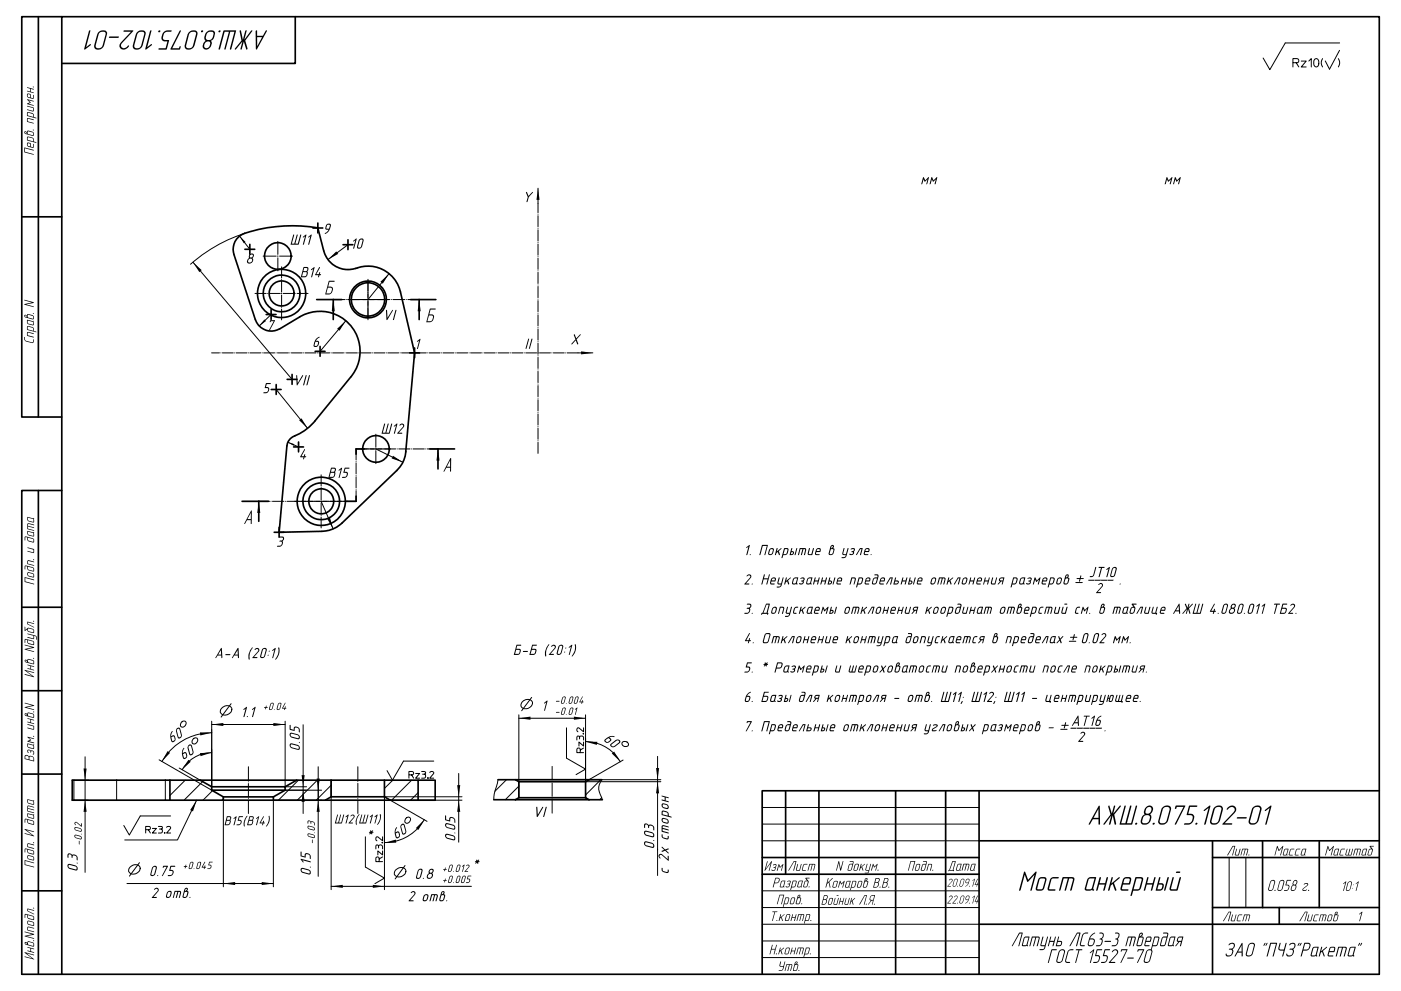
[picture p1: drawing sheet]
<svg xmlns="http://www.w3.org/2000/svg" width="420mm" height="297mm" viewBox="0 0 420 297" stroke-linecap="round" stroke-linejoin="round" font-family="sans-serif">
<g fill="none" stroke="#000" stroke-width=".3">
<path d="M387.6 18.8v1.3M388.6 18.8h-1v-1.2h1.2a.63 .63 0 0 1 .6 .7 .63 .63 0 0 1-.8 .5l.8 1.3M390.1 18.3h1.5l-1.5 1.8h1.5M392.4 18.3l.7-.7v2.5M394.2 17.7a.76 .76 0 0 1 .8 0 .76 .76 0 0 1 .4 .8v.6a.78 .78 0 0 1-.8 1 .78 .78 0 0 1-.8-1l.1-1zM396.5 17.6a2.14 2.14 0 0 0 0 2.5M401.2 17.6a2.14 2.14 0 0 1 0 2.5M401.6 15.1l-3 5.6-1.3-2.4M401.6 12.9h-16.3l-4.6 8-2-3.5M161.3 56.4v4.6M57.9 78.6l29.7 35.1M71.8 70.8l3.1 3.9"/>
<path d="M73.4 69.9a45.6 45.6 0 0 0-16.3 9.3M104.3 73.3l-6 4.5M81.3 94.3l-3.6 3.4M103.7 96.1l-7.7 9.2M116.6 82l-6.3 7.8M82.8 116.7l9.4 11.7M173.3 105.8h4.4M86.3 132.5l3.2 1.4M112.7 134.5l8.1 4M96.3 150.2l3.6 8.3M322.5 174.6h1.9M322.9 173.4h1.9"/>
<path d="M324 172.6l-.4 1.6M320.6 192.2h1.9M320.9 191h1.9M322.1 190.2l-.4 1.6M54.3 216.5a.76 .76 0 0 1 1-.4 .76 .76 0 0 1 .5 .9l-.3 .5a.74 .74 0 0 1-.9 .4 .74 .74 0 0 1-.5-.9zM63.5 219.6a17.2 17.2 0 0 0-15 8.6M63.5 216.1v19.7M63.5 217.1h22M66.4 212.3a1.67 1.67 0 0 1 1.7-.9 1.67 1.67 0 0 1 1.4 1.3 1.93 1.93 0 0 1-1.5 1.5 1.93 1.93 0 0 1-2-.7zM69.3 210.9l-3 4M85.5 216.1v19.7h6.4M90.9 217.2v26.6"/>
<path d="M155.5 215.3h20M155.5 214.2v24.9M156.5 210.4a1.7 1.7 0 0 1 1.7-.9 1.7 1.7 0 0 1 1.4 1.3 1.94 1.94 0 0 1-1.4 1.6 1.94 1.94 0 0 1-2-.8zM159.4 209l-3 4M169.8 218.1v9.1l5.7 3.3-2.8 1.7M174.8 219.8l.1 .2zM174.9 219.9h.1M174.9 218.1v1.2l-1.3-1.1a.58 .58 0 0 0-.7 .4 .58 .58 0 0 0 .3 .7M175.5 214.2v24.9M318 218.6h1.9M318.3 217.4h2M319.5 216.6l-.4 1.6"/>
<path d="M25.5 226.8v34.6M26.5 233.8h-4.3v6h4.3M35 233.8v6M47.7 227.7l.8 .5M48.5 228.2l15 8.6M49.6 233.8v6M53.7 230.2l.9 .5M54.6 230.7l5.4 3.1M55.5 233.8l-4.6 4.6M57.8 221.6a.76 .76 0 0 1 1-.5 .76 .76 0 0 1 .5 .9l-.3 .5a.75 .75 0 0 1-.9 .5 .75 .75 0 0 1-.5-.9zM58.9 239.8l-5.7 11.9h-15.8M60.7 234.2l-5.5 5.6"/>
<path d="M63.5 225.6a10.2 10.2 0 0 0-8.9 5.1M63.7 237l-2.8 2.8M67 239.4l-.5 .4M67 239.8v26M85.5 236.8h10.9M89.5 233.8l-6 6M95.1 233.8l-6 6M95.4 236.8v25.8M95.4 229.8v10M96.4 239.8h-14.4v26M99.3 235.3l-4.5 4.5M99.3 233.8v32.8"/>
<path d="M115.3 233.8v32.8M115.3 238.8h23.2M117.8 233.8l-2.5 2.5M122.6 232.2v1M123.4 232.2h-.8v-1h.9a.52 .52 0 0 1 .5 .6 .52 .52 0 0 1-.6 .4l.6 1M123.4 233.8l-6 6M124.6 231.8h1.2l-1.2 1.4h1.2M125.3 237.6l-2.2 2.2M126.4 231.2l1.1 .2 .1 .3-.4 .3a.63 .63 0 0 1 .4 .6 .63 .63 0 0 1-.5 .6h-.7M126.7 232h.5M128.2 233.1l.1 .1zM128.3 233.2h.1"/>
<path d="M128.8 231.5a.58 .58 0 0 1 .8-.3 .58 .58 0 0 1 .3 .7l-1.1 1.3h1.2M130 228.1h-9l-3.3 5.7-1.7-2.8M137.5 231.8v20.6M138.5 239.8h-21.5l10.2 5.9M149.3 233.7l-1.1 4.2-.2 1.8M151.8 233.7l-3.4 3.4M155.5 235.6l-4 4.1M172.9 221.8l.2-1.2h.5l.1 .4a.64 .64 0 0 1 .7-.4 .64 .64 0 0 1 .5 .4v.8M173.7 221v.5M174 225.6h.9M174.9 224.2l-.9 .6a.52 .52 0 0 0-.5-.6 .52 .52 0 0 0-.6 .4v1h1.1v-.8M174.9 222.4v1.2l-1.3-1.2v1.2"/>
<path d="M175.5 222.2a12.1 12.1 0 0 1 10.4 6.1M175.5 234.3h22.6M180.1 233.7l-4.6 4.6M180.4 239.1l-.6 .6M180.4 233.7a4.3 4.3 0 0 0-.1 5.2l.3 .8M185.9 228.3l-9.3 5.4h21.5M186.6 222.5a1.02 1.02 0 0 1 1.3-.2 1.02 1.02 0 0 1 .4 1.2 1.02 1.02 0 0 1-1.3 .2 1.02 1.02 0 0 1-.4-1.2zM186.8 227.8l-.9 .5M197.1 226.7v28M38.9 260a1.67 1.67 0 0 1 1.7-.9 1.67 1.67 0 0 1 1.4 1.2 1.93 1.93 0 0 1-1.4 1.6 1.93 1.93 0 0 1-2-.7zM41.8 258.5l-3 4.1M43.7 248.7v1"/>
<path d="M44.5 248.7h-.8v-1h.9a.5 .5 0 0 1 .5 .6 .5 .5 0 0 1-.6 .4l.6 1M45.7 248.3h1.2l-1.2 1.4h1.2M47.5 247.7l1.1 .1v.5l-.3 .2a.63 .63 0 0 1 .4 .6 .63 .63 0 0 1-.5 .6h-.7M47.8 248.5h.5M49.3 249.5l.1 .2zM49.4 249.6h.1M50 248a.59 .59 0 0 1 .7-.3 .59 .59 0 0 1 .3 .7l-1 1.3h1.2M51.2 244.5h-9.1l-3.3 5.8-1.7-2.9M109.5 250.8v9.1l5.8 3.3-2.9 1.6M112.7 254.4l.1-1.1h.5l.2 .3a.62 .62 0 0 1 .6-.4 .62 .62 0 0 1 .6 .5v.7M113.5 253.6v.5M113.7 258.2h1"/>
<path d="M114.5 252.5l.2 .1zM114.6 252.5h.1M114.7 256.8l-1 .6a.5 .5 0 0 0-.5-.6 .5 .5 0 0 0-.5 .5v.9h1v-.8M114.7 255v1.2l-1.4-1.2v1.2M114.7 250.8v1.2l-1.3-1.1a.58 .58 0 0 0-.8 .3 .58 .58 0 0 0 .4 .8M121.4 259.4l-2.9 4M121.9 245.1a.71 .71 0 0 1 1.2 .3l-.3 .9a.74 .74 0 0 1-.9 .4 .74 .74 0 0 1-.5-.9zM127.2 245.7a13.7 13.7 0 0 1-11.9 6.8M127.2 245.7l.8 .5M197.1 254.5v7.9M228.5 252h65M228.5 242h65"/>
<path d="M228.5 247h65M368.5 257v15M373.5 257v15M38.1 264.8h43.9M99.3 265.6h42M118.5 260.8a1.69 1.69 0 0 1 1.7-.9 1.69 1.69 0 0 1 1.5 1.3 1.93 1.93 0 0 1-1.5 1.5 1.93 1.93 0 0 1-2-.7zM228.5 277h65M228.5 267h65M228.5 272h65M228.5 282h65M228.5 287h65"/>
</g>
<path d="M74.5 229.8v14M107.3 243.8v-14M165.5 243.7v-14" fill="none" stroke="#000" stroke-width=".3" stroke-dasharray="4 .5 0 .5"/>
<g fill="none" stroke="#000" stroke-width=".5">
<path d="M11.5 5v120M18.5 5h-12v120h12M88.5 5v14h-70M6.5 65h12M70.1 76.3l6.5 19.5a5 5 0 0 0 7.3 2.7l5.9-3.5a12 12 0 0 1 15.2 2.5 12 12 0 0 1 .3 15.4M73.4 74.7h3M74.9 73.2v3M93.8 68.3h3M95.3 68.3l1.7 6.9a7.5 7.5 0 0 0 9.6 5.2M95.3 66.8v3M95.3 68.3a45.2 45.2 0 0 0-22.7 2 5 5 0 0 0-2.5 5.9M102.8 73.3h3"/>
<path d="M104.3 71.9v2.9M79.8 94.3h3M81.3 92.8v2.9M94.9 89.8h7.6M99.9 89.8v6M106.6 80.5a10 10 0 0 1 13.5 7M120.1 87.5l4.2 18.3-2.7 29.8a8.7 8.7 0 0 1-2.7 5.4l-16.4 15.8M123.1 89.8h7.6M125.7 89.8v6M81.3 116.7h3M82.8 115.2v3M86.1 113.7h2.9"/>
<path d="M87.6 112.2v3M94.5 105.3h2.9M96 103.8v3M105.2 112.9l-10.8 13.3M122.8 105.8h3M124.3 104.3v2.9M88 133.9h3M89.5 132.5v2.9M94.4 126.1a16 16 0 0 1-6.7 4.8 3.5 3.5 0 0 0-1.7 2.7l-2.3 25.9 12.8-.3M109.2 134.5h-2.4v1.6M128.8 134.5h7.5M131.3 134.5v6"/>
<path d="M11.5 147v145M18.5 147h-12v145h407v-287h-395v287M72.6 150.2h7.9M77.6 150.2v6M82.2 159.5h3M83.7 158v3M102.6 156.7a9.1 9.1 0 0 1-6.1 2.5M106.8 148.7v1.5h-3M6.5 182h12M6.5 207h12M6.5 232h12M50.9 233.8v6"/>
<path d="M60 233.8l3.5 2M63.5 235.8h22v1M63.5 236.8l3.5 2M63.5 235.8v1M63.5 236.8h22M67 239.8h63.5v-6h-5.2v6M67 238.8h15M67 238.8v1M82 238.8v1M85.5 236.8l-3.5 2M88.9 233.8l-3.4 2M99.3 233.8h16v5"/>
<path d="M99.3 233.8h-77.6v6h45.3M99.3 233.8v5M99.3 238.8l-1.8 1M99.3 238.8h16M115.3 233.8h10M115.3 238.8l1.7 1M148 239.7h32.6M149.3 233.7h31.1M154.5 233.7l1 .6M155.5 234.3v4.8l-1 .6M155.5 234.3h20M155.5 239.1h20"/>
<path d="M175.5 234.3v4.8M175.5 239.1l1.1 .6M176.6 233.7l-1.1 .6M235.5 237v25M245.5 237v55M268.5 237v55M283.5 237v55M293.5 237v55M413.5 237h-185v55M228.5 257h65M293.5 252h120M363.5 257h50"/>
<path d="M363.5 252v40M378.5 252v20M395.5 252v20M6.5 267h12M228.5 262h65M293.5 277h120M363.5 272h50M383.5 272v5"/>
<circle cx="83.3" cy="76.7" r="4"/>
<circle cx="84.4" cy="87.9" r="3.8"/>
<circle cx="84.4" cy="87.9" r="7.2"/>
<circle cx="84.4" cy="87.9" r="5.5"/>
<circle cx="110.3" cy="89.7" r="5.5"/>
<circle cx="110.3" cy="89.8" r="5"/>
<circle cx="112.7" cy="134.5" r="4"/>
<circle cx="96.3" cy="150.2" r="3.8"/>
<circle cx="96.3" cy="150.2" r="7.2"/>
<circle cx="96.3" cy="150.2" r="5.5"/>
</g>
<path d="M106.8 134.5h24.5M161.3 135.9v-74.9M106.8 150.2h-29.2" fill="none" stroke="#000" stroke-width=".3" stroke-dasharray="3.4 .4 0 .4"/>
<path d="M84.4 80v15.9M76.4 87.9h16M173.3 105.8h-109.9M106.8 134.5v15.7M88.3 150.2h15.9M96.3 142.3v15.9" fill="none" stroke="#000" stroke-width=".3" stroke-dasharray="3.3 .4 0 .4"/>
<path d="M99.9 89.8h25.8" fill="none" stroke="#000" stroke-width=".3" stroke-dasharray="3.6 .4 0 .4"/>
<path d="M104.2 89.8h12.2M110.3 83.7v12.1" fill="none" stroke="#000" stroke-width=".3" stroke-dasharray="3.5 .4 0 .4"/>
<path d="M78.9 76.8h8.8M83.3 81.2v-8.8M108.3 134.5h8.8M112.7 130.1v8.9" fill="none" stroke="#000" stroke-width=".3" stroke-dasharray="3.9 .5 0 .5"/>
<path d="M110.3 95.3v-11M115.8 89.8h-11" fill="none" stroke="#000" stroke-width=".3" stroke-dasharray="4.9 .6 0 .6"/>
<g fill="#000">
<path d="M26.7 9.2h.4l-1.3 4.9 1.2-.8h.3l-1.9 1.6-.2-.2z" fill-rule="evenodd"/>
<path d="M29.4 9.8a1.68 1.68 0 0 1 2.7 0l-.9 3.8a1.63 1.63 0 0 1-1.3 1.3 1.63 1.63 0 0 1-1.7-.8zM30 9.7l-.4 .6-.9 3.3a1.05 1.05 0 0 0 1 1 1.05 1.05 0 0 0 1.1-1l.9-3.6a1.2 1.2 0 0 0-1.7-.3z" fill-rule="evenodd"/>
<path d="M32.8 11h2.9l-.4 .4h-2.5l-.2-.3z" fill-rule="evenodd"/>
<path d="M37.1 9.1l2.9 .1-3.3 3.6a.94 .94 0 0 0-.1 1.5 .94 .94 0 0 0 1.4-.2l.6-.5a1.52 1.52 0 0 1-1.3 1.2 1.52 1.52 0 0 1-1.5-.8v-.5l.4-.7 3.1-3.3h-2.2z" fill-rule="evenodd"/>
<path d="M40.9 9.8a1.68 1.68 0 0 1 2.8 0l-.9 3.8a1.63 1.63 0 0 1-1.4 1.3 1.63 1.63 0 0 1-1.6-.8zM41.6 9.7l-.5 .6-.8 3.3a1.05 1.05 0 0 0 1 1 1.05 1.05 0 0 0 1-1l1-3.6a1.17 1.17 0 0 0-1.7-.3z" fill-rule="evenodd"/>
<path d="M45 9.2h.4l-1.3 4.9 1.2-.8h.3l-1.9 1.6-.2-.2z" fill-rule="evenodd"/>
<path d="M48.9 9.8a2.71 2.71 0 0 1 2.6-.7l-.3 .4a1.85 1.85 0 0 0-2 .5l-.3 1.1a.61 .61 0 0 0 .6 .9h1.2l-.7 2.8h-2.4l.1-.3h1.9l.6-2.1h-.8a1.01 1.01 0 0 1-1-1.3z" fill-rule="evenodd"/>
<path d="M53.9 9.2h.4l-.1 .1-2.6 5.2h2.1l.1-.6h.3l-.1 .8-.2 .2h-2.6l-.1-.2z" fill-rule="evenodd"/>
<path d="M56.5 9.8a1.85 1.85 0 0 1 2.6-.3l.1 .8-.9 3.3a1.63 1.63 0 0 1-1.3 1.3 1.63 1.63 0 0 1-1.6-.8zM57.1 9.7l-.4 .6-.9 3.3a1.03 1.03 0 0 0 1 1 1.03 1.03 0 0 0 1.1-1l.9-3.6-.3-.4z" fill-rule="evenodd"/>
<path d="M61.7 9.8a1.68 1.68 0 0 1 2.8 0l-.4 1.6-.9 .8a1.63 1.63 0 0 1-.2 2.1 1.63 1.63 0 0 1-2 .2 1.69 1.69 0 0 1 .6-2.2l-.1-.2a1.94 1.94 0 0 1 .2-2.3zM61.5 12.9a.9 .9 0 0 0 .1 1.5 .9 .9 0 0 0 1.3-.8 .81 .81 0 0 0-.3-1.2 .81 .81 0 0 0-1.1 .5zM62.3 9.7l-.2 .3a1.88 1.88 0 0 0-.3 1.7l.3 .2a1.53 1.53 0 0 0 1.6-.6 1.53 1.53 0 0 0 0-1.7z" fill-rule="evenodd"/>
<path d="M67.1 9.1h3.7l-1.5 5.7-.4-.1 1.4-5.2h-1.3l-1.3 5.2-.3 .2-.2-.2 1.4-5.2h-1.3l-1.3 5.2-.5 .1z" fill-rule="evenodd"/>
<path d="M71.9 9.1h.3l.6 2.8 .8-2.8 .4 .1-.8 2.7 2-2.7h.5l-2.2 3 .7 2.4-.2 .2h-.2l-.7-2.4-.6 2.3-.4 .1 .6-2.4-2 2.4-.3-.1 2-2.5-.6-2.9z" fill-rule="evenodd"/>
<path d="M76.7 9.2h.4v1.5h1.7l.8-1.5 .4-.1-3.1 5.7-.2-.1zM77.1 11.1v2.8l1.5-2.8z" fill-rule="evenodd"/>
<path d="M8.4 28.3v.7l.6 .2v-.8zM8.1 28.2l.3-.2 .7 .2 .1 1.1 .6 .1 .1-.9h.2v1l-.4 .1-1.3-.4-.3-.2z" fill-rule="evenodd"/>
<path d="M8.1 26.2l2 .4v.3l-.9-.3v.9l.9 .2v.2l-2-.5v-.2l.9 .2v-.8z" fill-rule="evenodd"/>
<path d="M8.4 33.8l-.1 .8 1.6 .4-.1-.8zM8.2 33.6l1.7 .4 .2 .3v.8l.8 .2v.2l-2.8-.8z" fill-rule="evenodd"/>
<path d="M8.1 35.5l.3-.2 1.7 .5v.2l-1.7-.4-.1 .8 1.8 .4v.2l-2-.5z" fill-rule="evenodd"/>
<path d="M8.1 31.7l2 .5v1.1l-.2 .1-1.8-.4 .1-.2 1.6 .4 .1-.8-1.8-.5z" fill-rule="evenodd"/>
<path d="M8.1 29.8l2 .4v.3l-1.6-.4 .7 .6-.7 .4 1.6 .4v.2l-2-.5 .8-.5z" fill-rule="evenodd"/>
<path d="M7.5 39.6l.1 .3 .5 .2-.4-.5zM8.4 39.4v.8l1.5 .3-.1-.8zM7.4 39.4h.4l.3 .3v-.4l.4-.2 1.2 .4a.71 .71 0 0 1 .4 .6 .71 .71 0 0 1-.4 .6l-2.2-.6-.2-.5z" fill-rule="evenodd"/>
<path d="M8.3 43l.1 .7 .6 .2v-.8zM8.1 42.9l.3-.2 .7 .2 .1 1.1 .5 .1 .2-.1v-.8l.2-.1v1.1l-.2 .1-1.5-.4-.3-.3z" fill-rule="evenodd"/>
<path d="M8.4 41.2l-.1 .7 1.6 .5-.2-1zM8.2 41l1.7 .3 .2 .3v.8l.8 .2v.2l-2.8-.7z" fill-rule="evenodd"/>
<path d="M7.3 44.2l2.8 .7v.3l-2.6-.8v1.1l2.6 .7v.2l-2.8-.8z" fill-rule="evenodd"/>
<path d="M157.8 57.6h.2l.4 1.1 1.2-1.2 .2 .2a3.7 3.7 0 0 0-1.7 2.8l-.3 .1 .4-1.5z" fill-rule="evenodd"/>
<path d="M161.3 56.4l.4 3.5h-.9z" fill-rule="evenodd"/>
<path d="M276.8 53.1l.6 .9 1.1-.9-.7 2.1-.1-.1 .4-1.4-.8 .8-.4-.8-.4 1.4-.3 .1z" fill-rule="evenodd"/>
<path d="M279.2 53.2h.3l.4 .8 1.1-.9-.6 2.1-.2-.1 .4-1.4-.8 .8-.4-.8-.4 1.4-.3 .1z" fill-rule="evenodd"/>
<path d="M349.7 53.2h.3l.3 .8 1.1-.9-.6 2.1-.1-.1 .3-1.4-.7 .8-.5-.8-.3 1.4-.3 .1z" fill-rule="evenodd"/>
<path d="M352.2 53.2h.3l.3 .8 .9-.8h.3l-.7 2-.1-.1 .4-1.4-.8 .8-.4-.8-.4 1.4-.3 .1z" fill-rule="evenodd"/>
<path d="M57.9 78.6l2.6 2.4-.7 .6z" fill-rule="evenodd"/>
<path d="M71.8 70.8l1.8 1.7-.5 .4z" fill-rule="evenodd"/>
<path d="M74.9 76.8a.5 .5 0 0 0 1 0 .5 .5 0 0 0-1 0zM74.3 78.1a.61 .61 0 0 0 1.2 0 .61 .61 0 0 0-1.2 0zM74.9 76.2a.7 .7 0 0 1 1.1 .1 .7 .7 0 0 1-.3 1 1 1 0 0 1-.3 1.5 1 1 0 0 1-1.4-.3l.2-.6 .5-.6-.1-.6z" fill-rule="evenodd"/>
<path d="M87.9 70.3l.3 .1-.7 2.6h.7l.9-2.7-.6 2.7h.8l.7-2.6 .3-.1-.8 3h-2.4z" fill-rule="evenodd"/>
<path d="M90.8 70.9l1.1-.6-.9 3h-.2l.6-2.5-.5 .4z" fill-rule="evenodd"/>
<path d="M92.4 71l1.1-.7-.9 3-.2-.1 .6-2.4-.5 .4z" fill-rule="evenodd"/>
<path d="M98.3 77.8l2.5-2.5 .6 .8z" fill-rule="evenodd"/>
<path d="M98 67.5l-.1 1h.7l.2-1.1zM98 67.2l.5-.2 .6 .2a2.64 2.64 0 0 1-1.7 2.9v-.2l1.1-1-.7-.1-.3-.3z" fill-rule="evenodd"/>
<path d="M105.9 72.2l1-.7-.9 3-.1-.1 .6-2.4-.5 .4z" fill-rule="evenodd"/>
<path d="M107.8 71.7l1-.2 .2 .4-.5 2a.76 .76 0 0 1-.7 .6 .76 .76 0 0 1-.8-.6zM107.9 72l-.5 1.9a.44 .44 0 0 0 .4 .4 .44 .44 0 0 0 .4-.4l.5-1.8a.43 .43 0 0 0-.4-.3 .43 .43 0 0 0-.4 .2z" fill-rule="evenodd"/>
<path d="M7.5 94.6l.1 .3 .5 .2zM8.4 94.4v.8l1.5 .3-.1-.8zM7.4 94.4l.3-.1 .4 .4 .3-.6 1.3 .3a.85 .85 0 0 1 .2 1.3l-2.4-.6-.2-.5z" fill-rule="evenodd"/>
<path d="M8.3 96.1l.1 .8 1.5 .3-.1-.7zM8.1 95.8l1.6 .4 .4-.1v1.3l-.2 .1-1.7-.5z" fill-rule="evenodd"/>
<path d="M8.4 97.9l-.1 .8 1.6 .4-.1-.8zM8.1 97.9l.4-.2 1.4 .4 .2 .3v.8l.7 .2 .1 .2-2.8-.8z" fill-rule="evenodd"/>
<path d="M8.2 99.5l1.9 .4v.2l-1.7-.4-.1 .8 1.8 .4v.3l-1.9-.5z" fill-rule="evenodd"/>
<path d="M7.3 89.8l2.8 .8v.2l-2.3 .4 2.3 .6v.2l-2.8-.7v-.2l2.3-.4-2.3-.6z" fill-rule="evenodd"/>
<path d="M79.3 95.7l.4 .5-2 1.5z" fill-rule="evenodd"/>
<path d="M81 96l1.4 .1-1.5 2.8-.3 .1 1.5-2.7h-.9l-.3 .3z" fill-rule="evenodd"/>
<path d="M91 80.1l1-.1a.76 .76 0 0 1 .1 1.3 1.16 1.16 0 0 1-.8 1.8h-1.1zM90.9 81.6l-.3 1.2 1.2-.2 .1-.9zM91.2 80.3l-.3 .9 .8 .1a.55 .55 0 0 0 .4-.4 .55 .55 0 0 0-.2-.6z" fill-rule="evenodd"/>
<path d="M93.3 80.7l1-.6-.9 3-.2-.1 .7-2.4-.5 .4z" fill-rule="evenodd"/>
<path d="M95.7 80.1l.2 .2-1.1 1.9h.8l.3-.6-.1 .6 .5 .1-.5 .2-.4 .6 .1-.6-1.1-.2z" fill-rule="evenodd"/>
<path d="M98.3 86.2l-.5 1.7h.8a1.02 1.02 0 0 0 .5-1.7zM98.6 84.2h1.7l-.1 .3h-1.4l-.4 1.4h.8l.6 .5a1.6 1.6 0 0 1-1.2 1.9l-1.1-.1z" fill-rule="evenodd"/>
<path d="M99.9 89.8l.5 3.5h-1z" fill-rule="evenodd"/>
<path d="M101.1 98.5l2.6-2.4-1.9 3z" fill-rule="evenodd"/>
<path d="M114.1 84.5l2.5-2.5-1.8 3z" fill-rule="evenodd"/>
<path d="M115.7 93h.3l.2 2.2 1.3-2.2 .3-.1-1.7 3-.2-.1z" fill-rule="evenodd"/>
<path d="M118.6 92.9l.3 .1-.8 2.8-.3 .1z" fill-rule="evenodd"/>
<path d="M125.7 89.8l.4 3.5h-.9z" fill-rule="evenodd"/>
<path d="M128.6 94.5l-.5 1.8h.8a1.14 1.14 0 0 0 .7-1.7zM128.9 92.5h1.7l-.1 .3h-1.4l-.4 1.4 1.1 .1 .3 .3a1.64 1.64 0 0 1-1.2 2h-1.1z" fill-rule="evenodd"/>
<path d="M7.3 101l.4 1.1 2 .5 .3-.9 .1 .9-.3 .2-2.1-.5-.4-.5z" fill-rule="evenodd"/>
<path d="M79.8 114.8l1.4 .1-.1 .2h-1.1l-.3 .9a.94 .94 0 0 1 1 1 .94 .94 0 0 1-1 .9h-.7v-.2l.7-.2a.67 .67 0 0 0 .6-.5 .67 .67 0 0 0-.3-.7h-.7z" fill-rule="evenodd"/>
<path d="M88.8 112.5h.3l.2 2.3 1.3-2.3h.3l-1.8 3-.2-.1z" fill-rule="evenodd"/>
<path d="M91.6 112.5l.3 .1-.7 2.8-.3 .1z" fill-rule="evenodd"/>
<path d="M92.7 112.4l.2 .2-.7 2.8-.3 .1z" fill-rule="evenodd"/>
<path d="M94.5 102.4l-.2 1.2h.7l.3-1.1zM95 101.3l.6-.4 .2 .1-1.1 1.1 .7 .1a1.12 1.12 0 0 1 .1 1.3 1.12 1.12 0 0 1-1.3 .5l-.2-.4 .2-1z" fill-rule="evenodd"/>
<path d="M125.1 102.2l.9-.6-.8 3h-.2l.7-2.5-.5 .3z" fill-rule="evenodd"/>
<path d="M158.3 101.6h.3l-.7 2.8-.3 .2z" fill-rule="evenodd"/>
<path d="M159.3 101.6h.3l-.7 2.8-.3 .2z" fill-rule="evenodd"/>
<path d="M172.1 100.2l.7 1.2 1-1.2 .3 .1-1.2 1.4 .5 1.3-.2 .2-.6-1.2-1.1 1.2-.3-.1 1.3-1.4-.5-1.3z" fill-rule="evenodd"/>
<path d="M174.2 105.3l3.5 .5-3.5 .4z" fill-rule="evenodd"/>
<path d="M86.3 132.5l1.9 .6-.2 .5z" fill-rule="evenodd"/>
<path d="M91.2 134.7l.2 .1-1 1.9h.7l.3-.6v.6l.4 .2-.5 .2-.2 .6h-.2l.1-.6-1-.2z" fill-rule="evenodd"/>
<path d="M89.7 125.9l.7-.5 1.8 3z" fill-rule="evenodd"/>
<path d="M115.2 127l.3 .1-.7 2.6h.7l.8-2.8 .2 .2-.7 2.6h.8l.7-2.6 .2-.1-.7 3h-2.4z" fill-rule="evenodd"/>
<path d="M118.1 127.6l1-.6-.8 3-.2-.1 .6-2.4-.5 .3z" fill-rule="evenodd"/>
<path d="M117.8 136.6l3 1.9-3.4-1.1z" fill-rule="evenodd"/>
<path d="M119.8 127.3a.71 .71 0 0 1 1-.3 .71 .71 0 0 1 .2 1.1l-1.4 1.6h.9v.3h-1.4l1.7-2.1a.49 .49 0 0 0-.3-.7 .49 .49 0 0 0-.6 .4z" fill-rule="evenodd"/>
<path d="M131.3 134.5l.5 3.5h-1z" fill-rule="evenodd"/>
<path d="M8.3 156.8l1.9 .5v.1l-1.6-.4-.2 .2v.4l1.8 .5v.2l-1.8-.5v.6l1.8 .5v.2l-2-.5z" fill-rule="evenodd"/>
<path d="M8.4 159.3l.1 .9 1.5 .4v-.8zM8.2 159.1l1.7 .5 .3-.1v1.2l-.4 .1-1.5-.5z" fill-rule="evenodd"/>
<path d="M8.4 155.1l.1 .9 1.5 .3-.1-.7zM8.2 154.9l1.7 .5 .3-.1v1.2l-.2 .1-1.7-.5z" fill-rule="evenodd"/>
<path d="M75.3 153l.2 .1v3.8l-.3 .1v-1.1h-1.2l-.7 1.2zM75.2 153.7l-1 1.9h1z" fill-rule="evenodd"/>
<path d="M77.6 150.2l.4 3.5h-.9z" fill-rule="evenodd"/>
<path d="M98.1 155.5l.8-.4 1 3.4z" fill-rule="evenodd"/>
<path d="M99.2 140.2h1.1a.76 .76 0 0 1 .1 1.3l.1 .1a1.29 1.29 0 0 1-.9 1.6h-1.2zM99.1 141.7l-.3 1.2 1.2-.1 .2-1zM99.4 140.5l-.2 .9h.7a.53 .53 0 0 0 .5-.4 .53 .53 0 0 0-.2-.5z" fill-rule="evenodd"/>
<path d="M101.6 140.8l1-.6-.9 3h-.2l.7-2.5-.5 .4z" fill-rule="evenodd"/>
<path d="M103.3 140.2h1.4l.1 .1-1.3 .2-.2 .9a.85 .85 0 0 1 1 .5 .85 .85 0 0 1-.5 1.1l-1.3 .2 .2-.3h.6a.66 .66 0 0 0 .6-.5 .66 .66 0 0 0-.3-.7h-.7z" fill-rule="evenodd"/>
<path d="M135 137.3l.3 .1-.1 3.9-.3-.1v-1h-1.1l-.8 1.2zM134.9 138l-1 1.9h1z" fill-rule="evenodd"/>
<path d="M8.4 169.9l.1 .8 1.5 .3-.2-.8zM7.5 169.5l2.3 .5a.85 .85 0 0 1 .2 1.3l-1.5-.4-.3-.3v-.8l-.4-.1-.2 .1v.8h-.2z" fill-rule="evenodd"/>
<path d="M8.4 161.1l.1 .9 1.5 .3-.1-.7zM7.5 160.8l2.3 .5a.71 .71 0 0 1 .4 .7 .71 .71 0 0 1-.4 .6l-1.3-.4-.3-.3v-.8l-.4-.1-.2 .1-.2 .9z" fill-rule="evenodd"/>
<path d="M8.3 171.5l1.5 .3a.71 .71 0 0 1 .4 .6 .71 .71 0 0 1-.4 .7l-1.5-.6zM8.5 171.7v.8l1.5 .3-.1-.8z" fill-rule="evenodd"/>
<path d="M7.4 173l2.8 .7v.2l-2.6-.7v1l2.6 .7v.3l-2.8-.8z" fill-rule="evenodd"/>
<path d="M8.2 168.1l.4-.2 1.6 .4v.3l-1.7-.5-.1 .8 1.8 .5v.2l-2-.6z" fill-rule="evenodd"/>
<path d="M8.2 164.1l2 .4v1.1l-.2 .2-1.7-.5v-.2l1.6 .5 .1-.9-1.7-.5z" fill-rule="evenodd"/>
<path d="M83.9 160.8h.7a.72 .72 0 0 1 .6 .6 .72 .72 0 0 1-.5 .8 1.25 1.25 0 0 1-.2 1.3 1.25 1.25 0 0 1-1.4 .3l.1-.3h.7a.66 .66 0 0 0 .7-.7 .66 .66 0 0 0-.9-.6l.2-.1a.67 .67 0 0 0 .7-.2 .67 .67 0 0 0 .1-.8h-.8z" fill-rule="evenodd"/>
<path d="M223.8 164l1-.6-.9 3-.2-.1 .7-2.5-.5 .4z" fill-rule="evenodd"/>
<path d="M223.9 172.5a.69 .69 0 0 1 1-.3 .69 .69 0 0 1 .1 1.1l-1.4 1.6h.9v.3h-1.4l1.7-2.1a.5 .5 0 0 0-.3-.7 .5 .5 0 0 0-.6 .4z" fill-rule="evenodd"/>
<path d="M228.5 163.3h1.7l-.8 3.1-.3-.1 .8-2.7h-1.2l-.7 2.7-.4 .1z" fill-rule="evenodd"/>
<path d="M229 172.2h.3l-.3 1.1h1.2l.3-1.1h.3l-.9 3-.2-.2 .4-1.4h-1.2l-.3 1.4-.4 .1z" fill-rule="evenodd"/>
<path d="M231.5 173.5l-.1 .5h.8v-.6zM231.2 173.4a.74 .74 0 0 1 .8-.4 .74 .74 0 0 1 .6 .6l-.2 .6-1.2 .1v.5l.9 .1 .1 .3h-1.1l-.2-.6z" fill-rule="evenodd"/>
<path d="M230.8 164.5l.9-.2a1.4 1.4 0 0 1-.8 2.1l-.4-.1-.2-.3zM231 164.7l-.4 1a.44 .44 0 0 0 .5 .4 .44 .44 0 0 0 .4-.4l.2-.9-.3-.2z" fill-rule="evenodd"/>
<path d="M232.9 164.3h.2l-.2 1 1.4-1-.8 .9 .3 .9-.1 .3-.5-1-.4 .4-.2 .6-.3-.1z" fill-rule="evenodd"/>
<path d="M233.4 173.1l.4 .1-.4 1.6 .8 .1 .4-1.8h.3l-.7 2.6-.7 .4h-.6v-.3h.9l.3-.6h-.8l-.3-.4z" fill-rule="evenodd"/>
<path d="M235.3 164.6l-.4 1.5 .7-.1 .2-.2 .2-1.2zM235.1 164.3h1l.3 .5-.4 1.2-.4 .3-.8 .1-.4 .9z" fill-rule="evenodd"/>
<path d="M235.7 173.1h.2l-.2 1 1.4-1-.8 .9 .3 .9-.2 .3-.4-1-.5 .4-.1 .5h-.3z" fill-rule="evenodd"/>
<path d="M238.7 164.3l.3 .1-.5 1.9-.3 .1zM237.2 165.5l-.1 .6h.2a.32 .32 0 0 0 .4-.2 .32 .32 0 0 0-.1-.4zM237.3 164.3h.2l-.2 .9a.62 .62 0 0 1 .8 .6 .62 .62 0 0 1-.8 .6h-.6z" fill-rule="evenodd"/>
<path d="M238.1 173.5l-.4 1.2 .5 .2 .4-.3 .4-1.2zM237.8 173.4l.6-.4 .9 .1-.4 1.6 .2 .4-.4-.1a.7 .7 0 0 1-.8 .2 .7 .7 0 0 1-.4-.6z" fill-rule="evenodd"/>
<path d="M240 173.3a.68 .68 0 0 1 .8-.3 .68 .68 0 0 1 .4 .7l-.2 .3a.84 .84 0 0 1-.4 1 .84 .84 0 0 1-1-.2h.2a.43 .43 0 0 0 .6 .1 .43 .43 0 0 0 .2-.6l-.4-.1 .2-.2a.34 .34 0 0 0 .5-.2 .34 .34 0 0 0-.4-.4l-.5 .1z" fill-rule="evenodd"/>
<path d="M239.7 164.3l1.9 .1 .1 .4-.5 1.6-.2-.1 .4-1.5-.2-.2h-.3l-.6 1.8-.2-.1 .5-1.7h-.6l-.5 1.7h-.3z" fill-rule="evenodd"/>
<path d="M242.4 173.5l-.4 1.1 .1 .3 .8-.3 .3-1.2zM242 173.4l.7-.4 .9 .1-.5 1.6 .2 .4-.4-.1a.7 .7 0 0 1-.7 .2 .7 .7 0 0 1-.5-.6z" fill-rule="evenodd"/>
<path d="M242.6 164.3h.2l-.4 1.6 .2 .2h.6l.5-1.7 .3-.1-.5 2.1-1.3-.2z" fill-rule="evenodd"/>
<path d="M245 164.6l-.2 .5h.9v-.5zM244.9 164.4l.4-.2 .7 .2-.1 1h-1.2l-.1 .5 1 .2v.3l-1.1-.1-.2-.3z" fill-rule="evenodd"/>
<path d="M244.3 173.1h.2l-.2 .9h.9l.2-.9h.3l-.6 2.1-.2-.1 .2-.8h-.8l-.3 .8-.3 .1z" fill-rule="evenodd"/>
<path d="M246.5 173.1h.2l-.2 .9h.9l.2-.9h.3l-.6 2.1-.2-.1 .2-.8h-.8l-.3 .8-.3 .1z" fill-rule="evenodd"/>
<path d="M249.1 164.6l-.4 1.3 .2 .2 .6-.2 .4-1.1-.3-.2zM249.3 163.7l-.2 .7 .6-.5v-.2zM249 163.7a.51 .51 0 0 1 .9-.3 .51 .51 0 0 1-.2 .8l.5 .4-.3 1.2a.86 .86 0 0 1-.7 .6 .86 .86 0 0 1-.8-.4z" fill-rule="evenodd"/>
<path d="M250.1 173.1l.3 .1-.5 1.8-.2 .2zM248.6 174.3l-.1 .6 .5-.1 .1-.4zM248.7 173.1h.2l-.2 .9a.64 .64 0 0 1 .8 .6 .64 .64 0 0 1-.8 .6h-.6z" fill-rule="evenodd"/>
<path d="M251.4 173.5l-.2 .5h.9v-.6zM251.1 173.4a.74 .74 0 0 1 .8-.4 .74 .74 0 0 1 .6 .6l-.2 .6-1.2 .1-.1 .3 .2 .3h.8l.1 .3h-.9l-.5-.4z" fill-rule="evenodd"/>
<path d="M252.9 164.3h.3l-.4 1.5 .2 .3h.6l.5-1.8 .3 .1-.8 2.5-.4 .3-.8 .1v-.3l1-.2 .1-.4-.8-.1-.2-.3z" fill-rule="evenodd"/>
<path d="M255 164.5a.69 .69 0 0 1 1.1-.2 .69 .69 0 0 1-.1 1.1 .76 .76 0 0 1-.4 .9 .76 .76 0 0 1-1-.3l.2-.1a.44 .44 0 0 0 .6 .2 .44 .44 0 0 0 .2-.6l-.4-.1 .2-.2a.36 .36 0 0 0 .5-.1 .36 .36 0 0 0-.1-.5l-.7 .1z" fill-rule="evenodd"/>
<path d="M255.2 173.1l1.3 .1 .1 .5-.6 1.5-.1-.1 .4-1.4-.3-.3h-.5l-.5 1.6-.3 .1z" fill-rule="evenodd"/>
<path d="M257.7 173.4l-.5 1.5 .8-.1 .2-.2 .2-1.1zM257.5 173.1h1l.3 .6-.4 1.1-.4 .4h-.8l-.4 .9z" fill-rule="evenodd"/>
<path d="M257.8 164.3h.8l-.5 2-.3 .1 .5-1.8h-.4l-1.2 1.8z" fill-rule="evenodd"/>
<path d="M259.6 164.6l-.2 .5h.9v-.5zM259.5 164.4l1-.1 .2 .3-.2 .8h-1.2v.6l.9 .1v.3l-1-.1-.3-.3z" fill-rule="evenodd"/>
<path d="M259.9 173.5l-.2 .5h.9l-.1-.6zM259.5 173.4a.74 .74 0 0 1 .8-.4 .74 .74 0 0 1 .6 .6l-.1 .6-1.2 .1-.1 .3 .2 .3h.8v.3h-.9l-.4-.4z" fill-rule="evenodd"/>
<path d="M262 173.5l-.3 1.1 .2 .3 .5-.1 .5-1.4zM262.1 172.2h1.1l.2 .3-.5 2.1a.84 .84 0 0 1-.7 .6 .84 .84 0 0 1-.8-.4l.3-1.4 .4-.3 .9-.1v-.5l-.8-.1z" fill-rule="evenodd"/>
<path d="M264.3 173.5l-.2 .5h.8v-.6zM263.9 173.4a.72 .72 0 0 1 .8-.4 .72 .72 0 0 1 .6 .6l-.2 .6-1.1 .1-.1 .3 .2 .3h.8v.3h-.9l-.4-.4z" fill-rule="evenodd"/>
<path d="M266.7 173.1h1l-.6 2h-.3l.5-1.7h-.4l-1.2 1.8z" fill-rule="evenodd"/>
<path d="M268.4 174.3l-.2 .6h.6a.3 .3 0 0 0 .4-.2 .3 .3 0 0 0-.2-.4zM268.4 173.1h.2l-.2 .9h.6a.64 .64 0 0 1 .4 .7 .64 .64 0 0 1-.7 .5h-.9z" fill-rule="evenodd"/>
<path d="M270.6 173.1h.2l-.2 .9h.9l.2-.9h.3l-.6 2.1-.2-.1 .2-.8h-.9l-.2 .8-.3 .1z" fill-rule="evenodd"/>
<path d="M274.2 173.1l.3 .1-.5 1.8-.2 .2zM272.7 174.3l-.1 .6 .5-.1 .1-.4zM272.8 173.1h.2l-.2 .9a.64 .64 0 0 1 .8 .6 .64 .64 0 0 1-.8 .6h-.6z" fill-rule="evenodd"/>
<path d="M275.5 173.5l-.2 .5h.9v-.6zM275.2 173.4a.74 .74 0 0 1 .8-.4 .74 .74 0 0 1 .6 .6l-.2 .6-1.2 .1-.1 .3 .2 .3h.8l.1 .3h-.9l-.5-.4z" fill-rule="evenodd"/>
<path d="M279.3 173.5a.71 .71 0 0 1 .8-.5 .71 .71 0 0 1 .5 .7 1.5 1.5 0 0 1-.7 1.5h-.7l-.3-.4zM279.6 173.5l-.3 1a.44 .44 0 0 0 .4 .4 .44 .44 0 0 0 .4-.4l.2-1z" fill-rule="evenodd"/>
<path d="M281.6 173.1l1.4-.1 .4 .2-.3 1.9-.3 .1 .4-1.5-.3-.3h-.3l-.5 1.8-.2-.1 .4-1.7h-.5l-.5 1.6-.3 .1z" fill-rule="evenodd"/>
<path d="M284.3 173.1h.3l-.3 1 1.5-1-.9 .9 .4 .9-.2 .3-.5-1-.4 .4-.1 .5h-.4z" fill-rule="evenodd"/>
<path d="M287.1 173.1h.9l-.6 2-.2-.1 .4-1.6h-.3l-1.3 1.8z" fill-rule="evenodd"/>
<path d="M288.6 173.5a.71 .71 0 0 1 .9-.5 .71 .71 0 0 1 .5 .7l-.2 .8a.83 .83 0 0 1-.7 .7 .83 .83 0 0 1-.8-.4zM289 173.5l-.4 1a.44 .44 0 0 0 .4 .4 .44 .44 0 0 0 .5-.4l.2-1z" fill-rule="evenodd"/>
<path d="M290.9 173.1h.2l-.1 .9h.9l.1-.8 .3-.1-.6 2.1-.2-.2 .2-.7h-.8l-.3 .8h-.3z" fill-rule="evenodd"/>
<path d="M293.3 173.5l-.1 .5h.8v-.6zM293 173.4a.74 .74 0 0 1 .8-.4 .74 .74 0 0 1 .6 .6l-.2 .6-1.1 .1-.1 .5 .9 .1 .1 .3h-.9l-.4-.4z" fill-rule="evenodd"/>
<path d="M295.3 173.1h.2l-.2 .9h.9l.2-.9h.3l-.6 2.1-.2-.2 .2-.7h-.9l-.2 .8h-.3z" fill-rule="evenodd"/>
<path d="M297.4 173.1l.3 .1-.3 1.6 .8 .1 .4-1.8h.3l-.6 2.1-1.2-.2z" fill-rule="evenodd"/>
<path d="M299.9 173.5v.4l.7 .1 .1-.6zM299.7 173.2l1.4-.1-.6 2.1-.2-.1 .2-.8h-.4l-.8 .9-.2-.1 .7-.8-.4-.5z" fill-rule="evenodd"/>
<path d="M304 173.4l-.4 1.5 .8-.1 .4-1.1-.1-.3zM303.7 173.1h1.1l.3 .6-.4 1.1-.4 .4h-.8l-.4 .9z" fill-rule="evenodd"/>
<path d="M306.1 173.5l-.3 1.1 .2 .3 .6-.1 .4-1.4zM305.9 173.4l.6-.4 .9 .1-.4 1.6 .2 .3-.3 .2-.2-.2a.73 .73 0 0 1-1.2-.4z" fill-rule="evenodd"/>
<path d="M308 173.3a.66 .66 0 0 1 .8-.3 .66 .66 0 0 1 .4 .7l-.1 .3a.84 .84 0 0 1-.4 1.1 .84 .84 0 0 1-1.1-.3h.3a.41 .41 0 0 0 .6 .1 .41 .41 0 0 0 0-.6l-.2-.1 .1-.2a.35 .35 0 0 0 .6-.2 .35 .35 0 0 0-.4-.4l-.5 .1z" fill-rule="evenodd"/>
<path d="M310.2 173.1h.2l.4 .9 1.1-.9-.5 2.1-.3-.2 .4-1.3-.8 .7-.4-.7-.3 1.3-.4 .2z" fill-rule="evenodd"/>
<path d="M312.9 173.5l-.2 .5h.9v-.6zM312.6 173.4a.74 .74 0 0 1 .8-.4 .74 .74 0 0 1 .6 .6l-.2 .6-1.2 .1v.5l.9 .1v.3h-1l-.3-.6z" fill-rule="evenodd"/>
<path d="M315.1 173.4l-.4 1.5 .8-.1 .4-1.1-.1-.3zM314.9 173.1h1l.3 .6-.4 1.1-.4 .4h-.8l-.4 .9z" fill-rule="evenodd"/>
<path d="M317 173.5a.71 .71 0 0 1 .8-.5 .71 .71 0 0 1 .5 .7 1.5 1.5 0 0 1-.7 1.5h-.7l-.3-.4zM317.3 173.5l-.3 1a.44 .44 0 0 0 .4 .4 .44 .44 0 0 0 .5-.4l.1-1z" fill-rule="evenodd"/>
<path d="M319.5 173.4l-.4 1.2 .2 .3 .6-.1 .4-1.2-.3-.2zM319.7 172.6l-.2 .5 .4-.2a.24 .24 0 0 0 .2-.4 .24 .24 0 0 0-.4 .1zM319.6 172.3a.49 .49 0 0 1 .7 0 .49 .49 0 0 1-.2 .8 .43 .43 0 0 1 .5 .6l-.3 .9a.78 .78 0 0 1-.7 .6 .78 .78 0 0 1-.8-.6z" fill-rule="evenodd"/>
<path d="M328.3 170l.3 .1-.6 2.3a.9 .9 0 0 1-1.3 .4l1-.4z" fill-rule="evenodd"/>
<path d="M326.3 173.7h1.8l-.1 .4h-1.8z" fill-rule="evenodd"/>
<path d="M328.2 173.7h1.8v.4h-1.8z" fill-rule="evenodd"/>
<path d="M329.4 170h1.8l-.8 .2-.8 2.8-.3-.1 .8-2.7h-.7z" fill-rule="evenodd"/>
<path d="M329.3 175.1a.71 .71 0 0 1 1.1-.3 .71 .71 0 0 1 0 1.1l-1.3 1.5h.9v.3l-1.4 .1 1.6-2a.51 .51 0 0 0-.2-.8 .51 .51 0 0 0-.7 .3z" fill-rule="evenodd"/>
<path d="M330.1 173.7h1.8l-.1 .4h-1.7z" fill-rule="evenodd"/>
<path d="M331.7 170.6l1-.6-.8 3-.3-.1 .7-2.5-.5 .4z" fill-rule="evenodd"/>
<path d="M332 173.7h1.8l-.1 .4h-1.7z" fill-rule="evenodd"/>
<path d="M333.6 170.1l.7-.2a.52 .52 0 0 1 .5 .7l-.5 1.7a.83 .83 0 0 1-.6 .6 .83 .83 0 0 1-.9-.3zM333.8 170.4l-.7 1.9a.45 .45 0 0 0 .5 .4 .45 .45 0 0 0 .4-.4l.5-1.8-.3-.3z" fill-rule="evenodd"/>
<path d="M7.6 198l.1 .3 .5 .1-.3-.5zM8.5 197.7v.8l1.5 .3-.1-.7zM7.5 197.8l.3-.1 .4 .4 .3-.6 1.3 .3a.85 .85 0 0 1 .2 1.3l-2.4-.6-.2-.5z" fill-rule="evenodd"/>
<path d="M8.4 191.9l.1 .9 1.5 .2-.1-.7zM7.5 191.6l2.3 .4a.71 .71 0 0 1 .4 .7 .71 .71 0 0 1-.4 .6l-1.3-.4-.3-.3v-.8l-.4-.1-.2 .1-.2 .9z" fill-rule="evenodd"/>
<path d="M8.2 199.2l2 .5v.2l-.9-.2v.8l.9 .2v.2l-1.9-.5v-.2l.8 .2v-.8z" fill-rule="evenodd"/>
<path d="M8.5 188.4v.8l1.5 .3-.2-.8zM7.4 187.8l.2 1 .9-.7 1.3 .4a.85 .85 0 0 1 .2 1.3l-1.5-.5-.3-.7-.8 .5z" fill-rule="evenodd"/>
<path d="M7.4 193.2l2.8 .7v.3l-2.3 .4 2.3 .6v.2l-2.8-.7v-.2l2.3-.5-2.3-.6z" fill-rule="evenodd"/>
<path d="M8.2 186.3l2 .5v.2l-1.8-.5v.5l1.8 1.1-2-1z" fill-rule="evenodd"/>
<path d="M8.2 189.9l2.6 .7 .2 .4v.7l-.4-1-.4-.1v.8l-.2 .2-1.8-.5 .1-.2 1.7 .3v-.7l-1.7-.4z" fill-rule="evenodd"/>
<path d="M66.2 194.3h.3l.2 2.8-.3 .1-.1-.7h-1.1l-.6 .7zM66.2 194.8l-.8 1.4h.9z" fill-rule="evenodd"/>
<path d="M67.6 196.1l1.5 .1-.2 .2h-1.3z" fill-rule="evenodd"/>
<path d="M71.2 194.3h.3l.1 2.9h-.2l-.1-.7h-1.1l-.6 .7zM71.2 194.8l-.8 1.4h.9z" fill-rule="evenodd"/>
<path d="M75.5 194.1l.3 .1-.3 .4a4.3 4.3 0 0 0-.6 2.9l-.2 .2a1.64 1.64 0 0 1-.1-1.8z" fill-rule="evenodd"/>
<path d="M76.4 194.6a.71 .71 0 0 1 1-.3 .71 .71 0 0 1 .1 1.1l-1.4 1.5h.9l.1 .3h-1.4l1.6-2a.48 .48 0 0 0-.2-.7 .48 .48 0 0 0-.7 .3z" fill-rule="evenodd"/>
<path d="M78.6 194.6a.73 .73 0 0 1 .8-.5 .73 .73 0 0 1 .6 .8l-.5 1.7a.74 .74 0 0 1-.8 .6 .74 .74 0 0 1-.7-.6zM78.9 194.6l-.6 2a.44 .44 0 0 0 .5 .4 .44 .44 0 0 0 .4-.4l.5-1.9-.3-.2z" fill-rule="evenodd"/>
<path d="M80.3 196.4a.14 .14 0 0 1 .2 0 .14 .14 0 0 1-.2 0zM80.6 195.1a.15 .15 0 0 1 .3 0 .15 .15 0 0 1-.3 0z" fill-rule="evenodd"/>
<path d="M81.7 194.8l1-.6-.9 3h-.2l.7-2.5-.5 .4z" fill-rule="evenodd"/>
<path d="M83.5 194.1v-.1a3.2 3.2 0 0 1-.8 3.7h-.2a4.2 4.2 0 0 0 .9-3.5z" fill-rule="evenodd"/>
<path d="M154.7 194.8l-.3 1.2 1.2-.2 .2-.9zM154.8 193.2l1.4 .1-.1 .2h-1.1l-.2 .9 1.1 .1a1.17 1.17 0 0 1-.7 1.8h-1.2z" fill-rule="evenodd"/>
<path d="M156.8 195.2h1.5l-.2 .2h-1.3z" fill-rule="evenodd"/>
<path d="M159.4 194.8l-.3 1.2 1.1-.1 .3-1zM159.5 193.2l1.4 .1-.1 .2h-1.1l-.2 .9 1.1 .1a1.17 1.17 0 0 1-.7 1.8h-1.2z" fill-rule="evenodd"/>
<path d="M164.4 193.1l.3 .1-.3 .4a4.3 4.3 0 0 0-.6 2.9l-.2 .2a1.64 1.64 0 0 1-.1-1.8z" fill-rule="evenodd"/>
<path d="M165.3 193.6a.71 .71 0 0 1 1-.3 .71 .71 0 0 1 .1 1.1l-1.4 1.6h.9v.3h-1.4l1.7-2a.51 .51 0 0 0-.2-.8 .51 .51 0 0 0-.7 .3z" fill-rule="evenodd"/>
<path d="M167.7 193.4l.7-.2 .5 .4-.5 2a.74 .74 0 0 1-.8 .7 .74 .74 0 0 1-.7-.7zM167.8 193.6l-.6 2a.44 .44 0 0 0 .5 .4 .44 .44 0 0 0 .4-.4l.5-1.8-.3-.3z" fill-rule="evenodd"/>
<path d="M169.1 195.4a.15 .15 0 0 1 .3 0 .15 .15 0 0 1-.3 0zM169.5 194.2a.15 .15 0 0 1 .3 0 .15 .15 0 0 1-.3 0z" fill-rule="evenodd"/>
<path d="M170.5 194l1.1-.7-.9 3-.2-.1 .7-2.5-.6 .4z" fill-rule="evenodd"/>
<path d="M172.3 193.2l.2-.1a3.5 3.5 0 0 1-.9 3.6h-.2a4.2 4.2 0 0 0 .9-3.4z" fill-rule="evenodd"/>
<path d="M223.9 198.5l1.5 .1-.2 .2h-1l-.3 .9a.85 .85 0 0 1 1.1 .6 .85 .85 0 0 1-.6 1.1l-1.3 .1 .2-.2h.6a.66 .66 0 0 0 .6-.5 .66 .66 0 0 0-.2-.7l-.7-.1z" fill-rule="evenodd"/>
<path d="M223.9 181l.8-.1a.74 .74 0 0 1 .5 .7 .74 .74 0 0 1-.4 .7 1.24 1.24 0 0 1-.2 1.4 1.24 1.24 0 0 1-1.4 .3l.1-.3h.6a.61 .61 0 0 0 .7-.7 .61 .61 0 0 0-.7-.5v-.3a.68 .68 0 0 0 .8-.2 .68 .68 0 0 0 .1-.7l-.9-.1z" fill-rule="evenodd"/>
<path d="M224.6 189.8l.2 .1-1.1 2h.7l.4-.7-.1 .7 .4 .1-.5 .2-.3 .6v-.6l-1-.2z" fill-rule="evenodd"/>
<path d="M229.7 180.9h1.1l-.7 2.8 .3 .1-.1 .3-.2 .2-.1-.3h-1.5l-.2 .3-.1-.5 .4-.1zM229.8 181.2l-.9 2.5h.9l.6-2.5z" fill-rule="evenodd"/>
<path d="M229.3 198.5l.3 .4 .4-.4 .2 .1-.3 .4 .4 .1-.5 .2 .1 .3-.2 .1-.2-.3-.5 .3 .2-.4-.3-.2 .4-.1z" fill-rule="evenodd"/>
<path d="M229.4 189.9l1.1-.2 .5 .4-.5 2.1a1.05 1.05 0 0 1-1.8 .2zM229.5 190.2l-.5 2 .1 .3 1-.2 .6-1.9-.3-.4z" fill-rule="evenodd"/>
<path d="M231.8 190.7l1.9 .1-.3 1.9-.3 .1 .4-1.5-.3-.3h-.3l-.5 1.8-.2-.1 .4-1.7h-.5l-.5 1.6-.4 .1z" fill-rule="evenodd"/>
<path d="M231.5 182.3a.7 .7 0 0 1 .8-.5 .7 .7 0 0 1 .6 .7 1.46 1.46 0 0 1-.8 1.4l-.9-.1zM231.9 182.3l-.4 1a.44 .44 0 0 0 .4 .4 .44 .44 0 0 0 .5-.4l.2-1z" fill-rule="evenodd"/>
<path d="M233.8 181.9l.9-.1 .4 .4-.5 1.8-.2-.2 .4-1.5-.2-.2h-.6l-.5 1.7-.3 .1z" fill-rule="evenodd"/>
<path d="M234.6 190.7h.3l-.3 1 1.4-1-.8 .9 .3 .9-.1 .3-.5-1-.4 .4-.1 .5h-.4z" fill-rule="evenodd"/>
<path d="M235.9 181.9h.3l-.4 1.6 .2 .2h.7l.4-1.7 .2-.2 .1 .2-.7 2.5-.4 .3-.9 .1-.1-.3 1-.1 .3-.5-.8-.1-.3-.3z" fill-rule="evenodd"/>
<path d="M237.4 190.7h.9l-.6 2-.2-.1 .4-1.6h-.3l-1.3 1.8z" fill-rule="evenodd"/>
<path d="M238.3 182l1-.1-.1 .2h-.5l-.4 .3-.3 1.1 .8 .2-.1 .3-.8-.1-.2-.3z" fill-rule="evenodd"/>
<path d="M238.9 191.1a.71 .71 0 0 1 .8-.5 .71 .71 0 0 1 .6 .7 1.59 1.59 0 0 1-.8 1.5h-.7l-.2-.4zM239.3 191.1l-.4 1a.44 .44 0 0 0 .4 .4 .44 .44 0 0 0 .5-.4l.2-1z" fill-rule="evenodd"/>
<path d="M240 181.9h.3l-.2 1 1.4-1-.9 .9 .4 .9-.2 .3-.5-1-.4 .3-.1 .6h-.3z" fill-rule="evenodd"/>
<path d="M241.2 190.7h.2l-.1 .9h.8l.2-.8 .3-.1-.6 2.1-.2-.2 .2-.7h-.8l-.3 .8h-.3z" fill-rule="evenodd"/>
<path d="M242.5 182.3l-.4 1.2 .6 .2 .3-.3 .3-1.3zM242.4 182l.5-.2 .8 .1-.4 1.6 .2 .3-.3 .2-.1-.2a.76 .76 0 0 1-1.3-.4z" fill-rule="evenodd"/>
<path d="M243.6 191.1l-.1 .5h.8v-.6zM243.5 190.8l.8-.2 .4 .4-.2 .8-1.2 .1v.5l1 .1-.1 .3-1.2-.2v-.4z" fill-rule="evenodd"/>
<path d="M244.7 182.3l-.2 .4h.9v-.5l-.5-.1zM244.5 182l.8-.2 .5 .4-.2 .9h-1.2l-.1 .5 1 .1v.3l-1.1-.1-.2-.3z" fill-rule="evenodd"/>
<path d="M245.5 190.7h.3l-.2 .9h.9l.2-.9h.3l-.6 2.1-.2-.2 .2-.7h-.9l-.2 .8h-.3z" fill-rule="evenodd"/>
<path d="M246.6 181.9h.3l.4 .9 .8-.9h.3l-.5 2-.3 .1 .4-1.5-.8 .7-.4-.7-.4 1.3-.3 .2z" fill-rule="evenodd"/>
<path d="M247.7 190.7l.3 .1-.3 1.6 .8 .1 .4-1.8h.3l-.6 2.1-1.2-.2z" fill-rule="evenodd"/>
<path d="M250.2 191.1l-.2 .5h.9v-.6zM250 190.8l.5-.2 .7 .2-.1 1-1.2 .1-.1 .3 .2 .3h.8v.3l-1.2-.2-.1-.4z" fill-rule="evenodd"/>
<path d="M250.6 181.9l.3 .1-.5 1.8-.3 .2zM249.1 183.1l-.2 .6 .5-.1 .2-.4zM249.1 181.9h.3l-.2 .9a.62 .62 0 0 1 .7 .6 .62 .62 0 0 1-.8 .6h-.5z" fill-rule="evenodd"/>
<path d="M254 190.7h.3l-.3 1 1.4-1-.8 .9 .4 .9-.2 .3-.4-1-.5 .4-.1 .5-.3 .1z" fill-rule="evenodd"/>
<path d="M253.4 182.3a.7 .7 0 0 1 .8-.5 .7 .7 0 0 1 .6 .7l-.2 .8a.74 .74 0 0 1-.7 .7 .74 .74 0 0 1-.8-.7zM253.7 182.4l-.3 .9a.44 .44 0 0 0 .5 .4 .44 .44 0 0 0 .4-.4l.2-.8a.44 .44 0 0 0-.3-.4 .44 .44 0 0 0-.5 .3z" fill-rule="evenodd"/>
<path d="M255.7 181.9l1.5-.1 .4 .2v.5l-.4 1.5-.2-.2 .4-1.3-.3-.4h-.3l-.5 1.9-.3-.1 .5-1.8h-.6l-.4 1.7-.4 .1z" fill-rule="evenodd"/>
<path d="M256.2 191.1a.71 .71 0 0 1 .7-.5 .71 .71 0 0 1 .6 .7l-.2 .8a.83 .83 0 0 1-.6 .7 .83 .83 0 0 1-.9-.4zM256.5 191.1l-.4 1a.47 .47 0 0 0 .5 .4 .47 .47 0 0 0 .4-.4l.2-1z" fill-rule="evenodd"/>
<path d="M258.4 181.9h.4l-.3 1 1.4-1-.8 .9 .3 .9-.1 .3-.5-1-.4 .3-.2 .6h-.3z" fill-rule="evenodd"/>
<path d="M258.4 190.7l.3 .1-.2 .8h.9l.2-.9h.3l-.7 2.1-.2-.1 .3-.8h-.9l-.3 .8h-.3z" fill-rule="evenodd"/>
<path d="M260.6 190.7l1.9 .1-.4 1.9h-.3l.4-1.4-.2-.3h-.3l-.5 1.8-.3-.2 .5-1.6h-.6l-.4 1.6-.4 .1z" fill-rule="evenodd"/>
<path d="M261.3 181.9h.8l-.5 2-.3 .1 .5-1.9h-.4l-1.2 1.9z" fill-rule="evenodd"/>
<path d="M262.8 182.3a.7 .7 0 0 1 .8-.5 .7 .7 0 0 1 .6 .7 1.46 1.46 0 0 1-.8 1.4l-.9-.1zM263.2 182.3l-.4 1a.44 .44 0 0 0 .4 .4 .44 .44 0 0 0 .5-.4l.1-1z" fill-rule="evenodd"/>
<path d="M263.4 190.7h.3l-.4 1.6 .2 .2h.6l.4-1.7 .4-.1-.8 2.6-.4 .3h-.9l.1-.2 .9-.1 .2-.5h-.6a.44 .44 0 0 1-.4-.6z" fill-rule="evenodd"/>
<path d="M265.8 191l-.4 1.5 .8-.1 .4-1.1-.1-.3zM265.6 190.7h1.1l.2 .6-.3 1.1-.5 .4h-.8l-.4 .9-.1-.1z" fill-rule="evenodd"/>
<path d="M265 181.9h.3l-.2 .9h.9l.2-.8 .3-.1-.5 2.1-.3-.1 .2-.8h-.9l-.2 .9-.3-.1z" fill-rule="evenodd"/>
<path d="M267.4 182.3l-.1 .4h.9l.1-.4-.2-.2zM267.4 182l.7-.2 .5 .4-.2 .9h-1.2v.5l.9 .1v.3l-1-.1-.3-.3z" fill-rule="evenodd"/>
<path d="M268 191.1l-.3 1.2 .5 .2 .4-.3 .3-1.2zM267.9 190.8l1.3-.1-.3 1.5 .1 .5-.4-.1a.7 .7 0 0 1-.8 .1 .7 .7 0 0 1-.4-.5z" fill-rule="evenodd"/>
<path d="M269.4 181.9h.3l-.2 .9h.9l.3-.9h.2l-.6 2.1-.2-.1 .2-.8h-.9l-.3 .9-.2-.1z" fill-rule="evenodd"/>
<path d="M271.6 181.9l.3 .1-.3 1.6 .7 .1 .5-1.8h.3l-.6 2.1-1.2-.2z" fill-rule="evenodd"/>
<path d="M272.1 191.1l-.4 1.2 .2 .2 .6-.1 .2-.2 .3-1.2zM272.2 189.8h1l.2 .3-.5 2.1a.84 .84 0 0 1-.6 .6 .84 .84 0 0 1-.9-.4l.6-1.6 1-.2 .2-.2-.1-.3-.9-.1z" fill-rule="evenodd"/>
<path d="M273 199.5l1.5-.1 .3 .2 .1 .5-.4 1.5-.3-.1 .4-1.4-.2-.4h-.3l-.6 1.9-.2-.1 .5-1.8h-.6l-.5 1.7-.3 .2z" fill-rule="evenodd"/>
<path d="M274.1 182.2l-.1 .5h.8l.1-.6zM273.9 182l.5-.2 .9 .1-.6 2.1-.2-.1 .2-.8h-.4l-.8 .8h-.2l.7-.8-.4-.4z" fill-rule="evenodd"/>
<path d="M274 191.1a.73 .73 0 0 1 .8-.5 .73 .73 0 0 1 .6 .7 1.59 1.59 0 0 1-.8 1.5h-.5a.48 .48 0 0 1-.5-.7zM274.4 191.1l-.4 1a.44 .44 0 0 0 .4 .4 .44 .44 0 0 0 .4-.4l.2-1z" fill-rule="evenodd"/>
<path d="M276.3 190.7l1.2 .1 .1 .5-.5 1.5-.2-.2 .4-1.3-.3-.3h-.5l-.5 1.6-.3 .1z" fill-rule="evenodd"/>
<path d="M277.9 181.9h.3l-.3 1 1.4-1-.8 .9 .3 .9-.1 .3-.5-1-.4 .3-.2 .6-.2 .1z" fill-rule="evenodd"/>
<path d="M278.4 190.7h.3l-.4 1.6 .2 .2h.6l.5-1.7h.3l-.7 2.5-.4 .3-.9 .1v-.3l.9-.1 .2-.5h-.8l-.2-.4z" fill-rule="evenodd"/>
<path d="M279.9 199.5l1.4-.1 .4 .2 .1 .5-.5 1.5-.2-.1 .4-1.4-.2-.4h-.3l-.6 1.9-.2-.2 .5-1.7h-.6l-.5 1.7-.3 .1z" fill-rule="evenodd"/>
<path d="M280.7 190.8l.5-.2 .6 .2-1 .4-.3 1.1 .7 .2-.1 .3h-.7l-.2-.4z" fill-rule="evenodd"/>
<path d="M280 182.3a.7 .7 0 0 1 .8-.5 .7 .7 0 0 1 .6 .7l-.2 .8a.83 .83 0 0 1-.7 .7 .83 .83 0 0 1-.8-.4zM280.4 182.3l-.4 1a.44 .44 0 0 0 .5 .4 .44 .44 0 0 0 .4-.4l.2-1z" fill-rule="evenodd"/>
<path d="M282.5 190.7l.3 .1-.3 .9 1.3-1.1 .2 .1-.9 .9 .4 .9-.2 .3-.5-1-.4 .4-.2 .5h-.3z" fill-rule="evenodd"/>
<path d="M282.2 182.3a.7 .7 0 0 1 .8-.5 .7 .7 0 0 1 .6 .7l-.2 .8a.74 .74 0 0 1-.8 .7 .74 .74 0 0 1-.7-.7zM282.6 182.3l-.4 1a.44 .44 0 0 0 .5 .4 .44 .44 0 0 0 .4-.4l.2-.9-.3-.3z" fill-rule="evenodd"/>
<path d="M284.7 182.1l-.4 1.6 .9-.2 .3-1-.2-.4zM284.5 181.9h1.1l.2 .6-.4 1.1-.4 .3-.8 .1-.4 .9z" fill-rule="evenodd"/>
<path d="M284.9 191.1l-.3 1.2 .5 .2 .4-.3 .3-1.2zM284.8 190.8l1.4-.1-.4 1.5 .1 .5-.4-.1a.7 .7 0 0 1-.7 .1 .7 .7 0 0 1-.5-.5z" fill-rule="evenodd"/>
<path d="M287.1 191.1l-.2 .5h1l-.1-.6zM287 190.8l.8-.2 .5 .4-.3 .8-1.1 .1-.1 .5 1 .1-.1 .3h-1l-.2-.4z" fill-rule="evenodd"/>
<path d="M286.9 182.3l-.3 1.2 .6 .2 .6-1.6zM287 181l.8-.1 .5 .4-.5 2.1a.78 .78 0 0 1-.8 .6 .78 .78 0 0 1-.8-.6l.6-1.4 1.1-.2-.1-.5-.7-.1z" fill-rule="evenodd"/>
<path d="M288.8 181.9l.3 .1-.4 1.5 .9 .2 .4-1.8h.3l-.6 2.1-1.2-.2z" fill-rule="evenodd"/>
<path d="M289.1 190.7l1.9 .1v.5l-.4 1.5-.3-.1 .4-1.4-.2-.3h-.3l-.6 1.8-.2-.1 .5-1.7h-.6l-.4 1.6-.4 .1z" fill-rule="evenodd"/>
<path d="M291 181.9h.3l-.2 .9h.9l.2-.8 .3-.1-.6 2.1-.2-.1 .2-.8h-.9l-.2 .8h-.3z" fill-rule="evenodd"/>
<path d="M292 190.8l1-.1-.1 .3h-.6l-.3 .3-.2 1 .7 .2-.1 .3h-.7l-.2-.4z" fill-rule="evenodd"/>
<path d="M293.4 182.3l-.3 1.2 .7 .2 .6-1.6zM293.4 182l.4-.2 .9 .1-.4 1.6 .2 .3-.2 .2-.3-.2a.88 .88 0 0 1-1.2-.2l.3-1.1z" fill-rule="evenodd"/>
<path d="M294 191.1v.4l.7 .1 .2-.6zM293.9 190.8l1.3-.1-.6 2.1-.2-.1 .3-.8h-.4l-.9 .9-.2-.1 .7-.8-.3-.5z" fill-rule="evenodd"/>
<path d="M295.5 181.9l1.4-.1 .4 .2 .1 .5-.5 1.5-.2-.2 .4-1.3-.3-.4h-.3l-.5 1.9-.2-.1 .4-1.8h-.5l-.5 1.7-.3 .1z" fill-rule="evenodd"/>
<path d="M298.1 191.1l-.3 1.2 .5 .2 .4-.3 .2-1.1-.2-.1zM298.4 190.1l-.2 .6 .6-.5zM298.2 189.9a.48 .48 0 0 1 .8 0 .48 .48 0 0 1-.2 .7 .44 .44 0 0 1 .4 .7l-.2 .9a.77 .77 0 0 1-.8 .6 .77 .77 0 0 1-.7-.6z" fill-rule="evenodd"/>
<path d="M300 182.3a.72 .72 0 0 1 .8-.5 .72 .72 0 0 1 .6 .7 1.46 1.46 0 0 1-.8 1.4l-.4 .1a.48 .48 0 0 1-.5-.7zM300.4 182.3l-.4 1a.44 .44 0 0 0 .5 .4 .44 .44 0 0 0 .4-.4l.2-1z" fill-rule="evenodd"/>
<path d="M302 190.7l1.2 .1 .1 .5-.5 1.5-.2-.2 .4-1.3-.2-.3h-.6l-.5 1.6-.3 .1z" fill-rule="evenodd"/>
<path d="M302.3 181.9l1.5-.1 .4 .2 .1 .5-.5 1.5-.2-.1 .4-1.4-.3-.4h-.2l-.6 1.9-.3-.1 .5-1.8h-.6l-.4 1.7-.3 .1z" fill-rule="evenodd"/>
<path d="M304.4 191l-.4 1.5 .8-.1 .4-1.1-.1-.3zM304.2 190.7h1.1l.2 .6a1.63 1.63 0 0 1-.8 1.5h-.8l-.2 .7-.3 .1z" fill-rule="evenodd"/>
<path d="M305.4 182.3l-.4 1.2 .6 .2 .5-1.4-.2-.2zM305.5 181.4l-.1 .6 .6-.5-.2-.3zM305.5 181.1a.48 .48 0 0 1 .7 0 .48 .48 0 0 1-.2 .8l.5 .3-.3 1.2a.78 .78 0 0 1-.7 .6 .78 .78 0 0 1-.8-.6z" fill-rule="evenodd"/>
<path d="M306.6 191.1l-.2 .5h.9v-.6zM306.5 190.8l.7-.2 .5 .4-.2 .8-1.2 .1v.5l.9 .1v.3l-1.2-.2-.1-.4z" fill-rule="evenodd"/>
<path d="M306.2 199.5l1.5-.1 .3 .2 .1 .5-.4 1.5-.3-.1 .4-1.4-.2-.4h-.3l-.6 1.9-.2-.1 .5-1.8h-.6l-.5 1.7-.3 .2z" fill-rule="evenodd"/>
<path d="M307.5 182.3l-.1 .4h.9v-.4l-.2-.2zM307.4 182l.5-.2 .7 .2-.2 1.1h-1.1l-.1 .3 .1 .3h.9v.3l-1.1-.1-.2-.3 .2-1.1z" fill-rule="evenodd"/>
<path d="M309.7 182.1l-.4 1.6h.7l.3-.3 .2-1.2zM309.5 181.9h1.1l.2 .6-.3 1.1-.4 .3-.9 .1-.4 .9z" fill-rule="evenodd"/>
<path d="M308.7 191.1l-.3 1.2 .5 .2 .4-.3 .3-1.2zM308.9 189.8h1l.2 .3-.5 2.1a.77 .77 0 0 1-.7 .6 .77 .77 0 0 1-.8-.6l.5-1.4 1.1-.2 .1-.5-.9-.1z" fill-rule="evenodd"/>
<path d="M310.9 191.1l-.1 .5h.9l-.1-.6zM310.8 190.8l.5-.2 .7 .2-.1 1-1.2 .1-.1 .3 .2 .3h.8l-.1 .3-1.1-.2-.1-.4z" fill-rule="evenodd"/>
<path d="M311.6 182.2l.4-.3h.8l-.1 .2h-.5l-.4 .4-.2 1 .6 .2v.3l-.7-.1-.2-.3z" fill-rule="evenodd"/>
<path d="M313.5 190.7h.9l-.6 2h-.3l.5-1.7h-.3l-1.3 1.8z" fill-rule="evenodd"/>
<path d="M313.6 181.9l1.5-.1 .4 .2v.5l-.4 1.5-.3-.1 .4-1.4-.2-.4h-.3l-.5 1.9-.3-.2 .5-1.7h-.6l-.4 1.7-.4 .1z" fill-rule="evenodd"/>
<path d="M315.3 191.1l-.3 1.1 .1 .3 .6-.1 .5-1.4zM315.2 190.8l1.3-.1-.3 1.6 .2 .3-.3 .2-.2-.2a.73 .73 0 0 1-.7 .2 .73 .73 0 0 1-.5-.6z" fill-rule="evenodd"/>
<path d="M316.4 181.9h.3l-.3 1.8h.7l.4-1.7 .4-.1-.6 2.1-1.1-.1-.3-.3z" fill-rule="evenodd"/>
<path d="M317.3 190.7l.2-.1 .3 .8 .8-.8 .2 .1-.8 1 .3 .8-.2 .3-.4-.8-.8 .8-.2-.1 .9-1z" fill-rule="evenodd"/>
<path d="M319.1 181l.8-.1 .1 .2-.9 .1zM318.6 181.9h.2l-.2 1.8h.7l.4-1.7 .3-.1-.5 2.1-1.1-.1-.3-.3z" fill-rule="evenodd"/>
<path d="M322.8 182l.5-.2 .5 .2-1 .5-.3 1 .7 .2v.3l-.8-.1-.2-.3z" fill-rule="evenodd"/>
<path d="M324.6 181.8l.6 1 1.1-1-.5 2.1h-.3l.4-1.4-.7 .7-.5-.7-.4 1.3-.3 .2z" fill-rule="evenodd"/>
<path d="M325.1 189.9l.9-.1 .3 .3-.4 2a.76 .76 0 0 1-.8 .7 .76 .76 0 0 1-.8-.7zM325.2 190.2l-.5 1.9a.44 .44 0 0 0 .4 .4 .44 .44 0 0 0 .4-.4l.5-1.7a.45 .45 0 0 0-.4-.4 .45 .45 0 0 0-.4 .2z" fill-rule="evenodd"/>
<path d="M328.1 190.1a.71 .71 0 0 1 .8-.4 .71 .71 0 0 1 .6 .7l-.5 1.7a.76 .76 0 0 1-.7 .7 .76 .76 0 0 1-.8-.7zM328.4 190.2l-.6 1.9a.44 .44 0 0 0 .5 .4 .44 .44 0 0 0 .4-.4l.5-1.7a.43 .43 0 0 0-.4-.4 .43 .43 0 0 0-.4 .2z" fill-rule="evenodd"/>
<path d="M330.2 182.2l-.4 1.2 .2 .3 .7-.2 .3-1-.2-.4zM330.5 181.3l-.3 .7 .6-.4v-.3zM330.2 181.3a.51 .51 0 0 1 .8-.3 .51 .51 0 0 1-.2 .9l.5 .3-.3 1.2a.86 .86 0 0 1-.6 .6 .86 .86 0 0 1-.9-.4z" fill-rule="evenodd"/>
<path d="M330.3 190.1a.71 .71 0 0 1 1-.3 .71 .71 0 0 1 .1 1.1l-1.3 1.6h.9v.3h-1.4l1.6-2.1a.5 .5 0 0 0-.2-.6 .5 .5 0 0 0-.7 .3z" fill-rule="evenodd"/>
<path d="M334.1 181.9l1.5-.1 .3 .2 .1 .5-.5 1.5-.2-.2 .4-1.3-.2-.4h-.3l-.6 1.9-.2-.1 .5-1.8h-.6l-.5 1.7-.3 .1z" fill-rule="evenodd"/>
<path d="M334.3 190.6l.6 1 1.1-.9-.5 2h-.4l.4-1.4-.7 .7-.4-.7-.4 1.3-.3 .1z" fill-rule="evenodd"/>
<path d="M337.1 182.2l-.4 1.3 .7 .2 .2-.3 .4-1.3zM337 182l.5-.2 .8 .1-.4 1.6 .2 .3-.2 .2-.3-.2a.73 .73 0 0 1-1.2-.4z" fill-rule="evenodd"/>
<path d="M336.9 199.5l1.4-.1 .4 .2 .1 .5-.5 1.5-.2-.1 .4-1.4-.2-.4h-.3l-.6 1.9-.2-.1 .5-1.8h-.6l-.5 1.7-.3 .1z" fill-rule="evenodd"/>
<path d="M336.8 190.6l.6 1 1.1-.9-.6 2.1-.3-.1 .4-1.4-.8 .7-.4-.7-.3 1.3-.3 .2z" fill-rule="evenodd"/>
<path d="M339.2 182.3l-.3 1.2 .6 .2 .3-.3 .3-1.1-.3-.2zM339.3 181h1.4l-1 .2a1.66 1.66 0 0 1-.1 2.7h-.8l-.2-.3 .4-1.4 .8-.4z" fill-rule="evenodd"/>
<path d="M341.8 181.9h.9l-.5 2-.3-.1 .4-1.7h-.3l-1.3 1.9z" fill-rule="evenodd"/>
<path d="M343.4 181.9h.3l-.4 1.6 .1 .2h.7l.5-1.7 .3-.1-.6 2.1-1.1-.1-.2-.3z" fill-rule="evenodd"/>
<path d="M345.6 181.9h.3l-.4 1.6 .1 .2h.7l.4-1.7 .4-.1-.5 1.8 .3 .1-.3 .5-.1-.3-1.2-.2z" fill-rule="evenodd"/>
<path d="M348.4 182.2l-.2 .5h.9v-.5zM348.2 182l.5-.2 .7 .2-.2 1.1h-1.1l-.1 .4 1 .2-.1 .3-1-.1-.2-.3z" fill-rule="evenodd"/>
<path d="M353.4 180.9l.2 .1 .2 2.8-.3 .2-.1-.8h-1l-.6 .8zM353.3 181.6l-.8 1.3h.9z" fill-rule="evenodd"/>
<path d="M355.3 181h.2l.5 1.1 .4-1.2 .2 .2-.3 1 1.1-1.1h.2l-1.2 1.3 .5 1.5-.2 .2-.5-1.5-.4 1.3-.3 .1 .4-1.4-1.3 1.5-.2-.1 1.3-1.6-.5-1.2z" fill-rule="evenodd"/>
<path d="M358.4 180.9l.2 .2-.7 2.6h.8l.9-2.8-.6 2.8h.7l.7-2.6 .3-.2-.8 3.1h-2.4z" fill-rule="evenodd"/>
<path d="M364 180.9l.2 .2-1.1 2h.7l.4-.6-.1 .6 .4 .1-.5 .2-.1 .5-.3 .1 .1-.6-1-.1z" fill-rule="evenodd"/>
<path d="M367 181.1l.7-.2 .5 .5-.5 1.9a.74 .74 0 0 1-.8 .7 .74 .74 0 0 1-.7-.7zM367.1 181.4l-.6 1.9a.44 .44 0 0 0 .4 .4 .44 .44 0 0 0 .5-.4l.4-1.8-.2-.3z" fill-rule="evenodd"/>
<path d="M369.3 181.7a.45 .45 0 0 0 .9 0 .45 .45 0 0 0-.9 0zM369 182.6a.61 .61 0 0 0 .1 1.1 .61 .61 0 0 0 .8-.6l-.2-.6zM369.3 181.1a.69 .69 0 0 1 1.2 .3l-.5 .9a1.01 1.01 0 0 1-.2 1.4 1.01 1.01 0 0 1-1.4-.3l.1-.6 .5-.5-.1-.4z" fill-rule="evenodd"/>
<path d="M371.7 181.1l.6-.2a.52 .52 0 0 1 .5 .7l-.4 1.7a.83 .83 0 0 1-.7 .7 .83 .83 0 0 1-.9-.4zM371.9 181.3l-.7 2a.47 .47 0 0 0 .4 .4 .47 .47 0 0 0 .5-.4l.4-1.7-.1-.3z" fill-rule="evenodd"/>
<path d="M374.8 181.1l.7-.2 .5 .5-.4 1.9a.76 .76 0 0 1-.8 .7 .76 .76 0 0 1-.7-.7zM374.9 181.5l-.5 1.8a.44 .44 0 0 0 .4 .4 .44 .44 0 0 0 .4-.4l.5-1.7a.44 .44 0 0 0-.4-.4 .44 .44 0 0 0-.4 .3z" fill-rule="evenodd"/>
<path d="M376.7 181.6l1-.6-.8 3-.2-.2 .6-2.4-.5 .4z" fill-rule="evenodd"/>
<path d="M378.3 181.6l1-.6-.8 3-.3-.1 .7-2.5-.5 .4z" fill-rule="evenodd"/>
<path d="M382 180.9h1.6l.2 .2-.9 .1-.7 2.8-.3-.1 .7-2.7h-.6z" fill-rule="evenodd"/>
<path d="M384.4 182.5l-.4 1.2 1.2-.1 .2-1zM384.5 180.9l1.4 .1-.1 .2h-1.1l-.2 .9 1.1 .1a1.15 1.15 0 0 1-.8 1.8h-1.1z" fill-rule="evenodd"/>
<path d="M386.9 181.3a.71 .71 0 0 1 1-.3 .71 .71 0 0 1 .1 1.1l-1.4 1.6h1v.2l-1.4 .1 1.6-2a.51 .51 0 0 0-.2-.8 .51 .51 0 0 0-.7 .3z" fill-rule="evenodd"/>
<path d="M7.6 214.1l.1 .2 .5 .2-.3-.5zM8.5 213.8v.8l1.5 .2-.1-.7zM7.5 213.8l.4-.1 .3 .4 .3-.6 1.3 .4a.85 .85 0 0 1 .2 1.3l-2.4-.7z" fill-rule="evenodd"/>
<path d="M8.2 215.2l2 .5v.3l-.9-.3v.9l.9 .2v.2l-1.9-.5-.1-.2 .9 .2v-.9l-.8-.2z" fill-rule="evenodd"/>
<path d="M7.3 200.8l2.8 .7 .1 .2-2.3-.6 2.3 1.8-2.8-.7v-.2l2.3 .6z" fill-rule="evenodd"/>
<path d="M8.2 217l2 .6v1l-.2 .1-1.8-.4 .1-.3 1.7 .4v-.7l-1.7-.5z" fill-rule="evenodd"/>
<path d="M7.4 210.6l2.8 .7v.3l-2.3 .4 2.3 .6v.2l-2.8-.7v-.2l2.3-.5-2.3-.6z" fill-rule="evenodd"/>
<path d="M63.5 217.1l3.5-.4v.9z" fill-rule="evenodd"/>
<path d="M59.9 219.5l3.6 .1-3.5 .8z" fill-rule="evenodd"/>
<path d="M73 212.5l1-.6-.9 3-.1-.1 .6-2.4-.5 .4z" fill-rule="evenodd"/>
<path d="M75.6 212.5l1-.6-.9 3-.1-.1 .6-2.4-.5 .4z" fill-rule="evenodd"/>
<path d="M79.2 212l.4-.1 .3-.4-.1 .4 .5 .2-.5 .1-.3 .4 .1-.4z" fill-rule="evenodd"/>
<path d="M81.2 210.7h.8l-.3 1.6a.55 .55 0 0 1-.5 .5 .55 .55 0 0 1-.6-.5zM81.3 210.9l-.3 1.7 .5-.3 .3-1.2-.1-.3z" fill-rule="evenodd"/>
<path d="M83.5 210.7l.7-.1 .2 .3-.4 1.4a.55 .55 0 0 1-.5 .5 .55 .55 0 0 1-.6-.5zM83.6 210.9l-.3 1.7 .5-.3 .3-1.2-.1-.3z" fill-rule="evenodd"/>
<path d="M82 216.7l3.5 .4-3.5 .5z" fill-rule="evenodd"/>
<path d="M85.4 210.6l.2 .1-.8 1.5h.5l.3-.5-.1 .5 .3 .1-.6 .5 .1-.4-.8-.1z" fill-rule="evenodd"/>
<path d="M86.8 217.3l.3 .1v1.1l1 .2a.86 .86 0 0 1 .5-1 .86 .86 0 0 1 1.1 .5l.2 1.3-.3-.2v-.6a.67 .67 0 0 0-.5-.6 .67 .67 0 0 0-.8 .3v.7l-1.4-.4z" fill-rule="evenodd"/>
<path d="M155.5 215.3l3.5-.5v.9z" fill-rule="evenodd"/>
<path d="M163.1 210.7l1-.7-.8 3h-.2l.7-2.5-.6 .4z" fill-rule="evenodd"/>
<path d="M166.7 210.1h1l-1 .2z" fill-rule="evenodd"/>
<path d="M166.7 213.4l1 .1-1 .1z" fill-rule="evenodd"/>
<path d="M168.7 208.9l.5-.2 .4 .3-.3 1.4a.55 .55 0 0 1-.6 .5 .55 .55 0 0 1-.5-.5zM168.8 209l-.4 1.4a.32 .32 0 0 0 .3 .3 .32 .32 0 0 0 .4-.3l.3-1.3z" fill-rule="evenodd"/>
<path d="M168.6 212.3a.51 .51 0 0 1 .6-.3 .51 .51 0 0 1 .4 .5l-.3 1.3a.55 .55 0 0 1-.6 .4 .55 .55 0 0 1-.5-.4zM168.8 212.3l-.4 1.6 .2 .1 .5-.2 .3-1.3-.2-.2z" fill-rule="evenodd"/>
<path d="M171 208.9l.5-.2 .4 .3-.3 1.4a.55 .55 0 0 1-.6 .5 .55 .55 0 0 1-.5-.5zM171.1 209l-.4 1.4a.32 .32 0 0 0 .3 .3 .32 .32 0 0 0 .3-.3l.4-1.3z" fill-rule="evenodd"/>
<path d="M171 212.2l.5-.2 .4 .3-.3 1.5a.55 .55 0 0 1-.6 .4 .55 .55 0 0 1-.5-.4zM171.1 212.3l-.4 1.6 .2 .1 .4-.2 .4-1.3-.2-.2z" fill-rule="evenodd"/>
<path d="M172.4 212.5l.7-.5-.6 2.2-.1-.1 .4-1.7-.3 .3z" fill-rule="evenodd"/>
<path d="M172.6 208.9l.5-.2 .4 .3-.4 1.4a.55 .55 0 0 1-.5 .5 .55 .55 0 0 1-.6-.5zM172.7 209l-.4 1.4a.32 .32 0 0 0 .3 .3 .32 .32 0 0 0 .3-.3l.3-1.3z" fill-rule="evenodd"/>
<path d="M174.6 208.7l.1 .1-.8 1.5h.5l.3-.5v.5l.2 .1-.6 .5 .1-.4-.8-.1z" fill-rule="evenodd"/>
<path d="M172 214.8l3.5 .5-3.5 .4z" fill-rule="evenodd"/>
<path d="M223.8 208.8l-.2 1.2h.7l.3-1.1zM224.1 207.9l1-.5-1.1 1.1 .7 .1a1.09 1.09 0 0 1 0 1.4 1.09 1.09 0 0 1-1.4 .2l.2-1.2z" fill-rule="evenodd"/>
<path d="M223.9 216.1h1.4l.1 .2-1.5 2.8-.3 .1 1.4-2.8h-.8l-.4 .3z" fill-rule="evenodd"/>
<path d="M228.9 208.8l-.3 1.3 1.1-.1 .3-1.1zM229.1 207.4h1.4l-.1 .2h-1.1l-.3 .9 1.1 .1a1.19 1.19 0 0 1-.7 1.8h-1.2z" fill-rule="evenodd"/>
<path d="M229.1 216.1h1.7l-.8 3.1-.3-.2 .7-2.6h-1.1l-.7 2.6-.4 .1z" fill-rule="evenodd"/>
<path d="M231.5 217.3l-.4 1.6 .8-.1 .4-1.1-.1-.3zM231.3 217.1h1.1l.2 .6-.4 1.1-.4 .3-.8 .1-.4 .9z" fill-rule="evenodd"/>
<path d="M231.5 208.7l-.3 1.2 .5 .2 .4-.3 .3-1.2zM231.4 208.4l1.3-.1-.4 1.6 .3 .3-.3 .2-.2-.2a.73 .73 0 0 1-.8 .2 .73 .73 0 0 1-.4-.6z" fill-rule="evenodd"/>
<path d="M233.2 198.8l-.3 1.3 1.1-.1 .3-1.1zM233 198.5l1.4 .1a1.19 1.19 0 0 1-.7 1.8h-.9l-.3 1.1-.3 .1z" fill-rule="evenodd"/>
<path d="M233.8 217.4l-.3 .5h.9v-.5zM233.4 217.4a.74 .74 0 0 1 .8-.4 .74 .74 0 0 1 .6 .7l-.2 .5-1.1 .1-.1 .3 .1 .3h.8v.3l-1-.1-.3-.5z" fill-rule="evenodd"/>
<path d="M233.5 208.4l.6-.2a.59 .59 0 0 1 .5 .5 .59 .59 0 0 1-.2 .6v.1a.76 .76 0 0 1-.5 .9 .76 .76 0 0 1-.9-.3l.2-.1a.46 .46 0 0 0 .6 .2 .46 .46 0 0 0 .2-.6h-.4l.2-.3a.35 .35 0 0 0 .5-.1 .35 .35 0 0 0-.2-.5l-.7 .1z" fill-rule="evenodd"/>
<path d="M235.5 199.8l-.4 1.2 .1 .3 .7-.2 .5-1.4zM235.2 199.8l.6-.4 .9 .1-.4 1.6 .2 .3-.3 .2-.2-.2a.76 .76 0 0 1-1.2-.4z" fill-rule="evenodd"/>
<path d="M235.9 217.5l-.4 1.2 .7 .2 .5-1.6zM236 216.2l.8-.1 .4 .4-.5 2.1a.78 .78 0 0 1-.7 .6 .78 .78 0 0 1-.8-.6l.4-1.2 .4-.3 .9-.1-.1-.5-.8-.1z" fill-rule="evenodd"/>
<path d="M237.1 208.2l.2 .2-.5 1.9-.3 .1zM235.5 209.5l-.2 .6h.3a.31 .31 0 0 0 .4-.2 .31 .31 0 0 0-.2-.4zM235.6 208.2l.2 .1-.2 .9a.64 .64 0 0 1 .8 .6 .64 .64 0 0 1-.9 .6l-.5-.1z" fill-rule="evenodd"/>
<path d="M237.4 199.6l.6-.2a.68 .68 0 0 1 .6 .5 .68 .68 0 0 1-.3 .7 .76 .76 0 0 1-.4 .9 .76 .76 0 0 1-.9-.3h.2a.41 .41 0 0 0 .6 .1 .41 .41 0 0 0 .1-.6h-.3l.2-.3a.35 .35 0 0 0 .5-.2 .35 .35 0 0 0-.4-.5l-.5 .2z" fill-rule="evenodd"/>
<path d="M238.1 217.5l-.2 .4h.9v-.5zM237.8 217.4a.74 .74 0 0 1 .8-.4 .74 .74 0 0 1 .6 .7l-.2 .5-1.2 .1-.1 .3 .1 .3h.9l.1 .2h-1.1l-.3-.3z" fill-rule="evenodd"/>
<path d="M239.5 199.4l.6 1 1.1-.9-.5 2h-.3l.4-1.4-.8 .7-.4-.7-.3 1.3-.4 .2z" fill-rule="evenodd"/>
<path d="M240.7 217.1h.8l-.6 2.1-.2-.1 .5-1.8h-.4l-1.3 1.9z" fill-rule="evenodd"/>
<path d="M240.1 208.7l-.3 1.2 .5 .2 .4-.3 .3-1.2zM240.3 207.4h1l.2 .3-.5 2.1a.77 .77 0 0 1-.7 .6 .77 .77 0 0 1-.8-.6l.4-1.2a1.09 1.09 0 0 1 1.2-.4l.1-.5-.9-.1z" fill-rule="evenodd"/>
<path d="M242.2 199.9l-.2 .4h.9v-.5zM242.1 199.6l.5-.2 .6 .2-.1 1-1.1 .1-.1 .3 .1 .3h.8v.3l-1-.1-.3-.3 .3-1.1z" fill-rule="evenodd"/>
<path d="M242.2 218.3l-.2 .6h.6a.31 .31 0 0 0 .4-.2 .31 .31 0 0 0-.2-.4zM242.3 217.1h.2l-.2 .9h.6a.63 .63 0 0 1 .4 .7 .63 .63 0 0 1-.8 .5h-.8z" fill-rule="evenodd"/>
<path d="M242.7 208.3h.9l-.5 2h-.4l.5-1.7h-.3l-1.3 1.8z" fill-rule="evenodd"/>
<path d="M244.4 199.7l-.4 1.6h.7l.2-.3 .2-1.2zM244.2 199.5h1.1l.2 .6-.4 1.1-.4 .3-.8 .1-.4 .9z" fill-rule="evenodd"/>
<path d="M244.5 208.7v.4h.8l.1-.5zM244.4 208.4l1.3-.1-.6 2.1-.2-.1 .3-.9h-.4l-.9 1-.2-.1 .7-.9-.3-.3z" fill-rule="evenodd"/>
<path d="M244.4 217.1h.3l-.2 .9h.9l.2-.8 .3-.1-.6 2.1-.3-.1 .3-.8h-.9l-.2 .8h-.4z" fill-rule="evenodd"/>
<path d="M247.8 199.5l.3 .1-.5 1.8-.3 .2zM246.3 200.7l-.1 .6h.3a.3 .3 0 0 0 .3-.2 .3 .3 0 0 0-.1-.4zM246.4 199.5h.2l-.2 .9a.62 .62 0 0 1 .8 .6 .62 .62 0 0 1-.8 .6h-.6z" fill-rule="evenodd"/>
<path d="M248.1 217.1h.3l-.5 1.9-.3 .2zM246.6 218.3l-.2 .6h.3a.31 .31 0 0 0 .4-.3 .31 .31 0 0 0-.2-.3zM246.6 217.1h.3l-.2 .9a.62 .62 0 0 1 .7 .6 .62 .62 0 0 1-.8 .6h-.5z" fill-rule="evenodd"/>
<path d="M248.4 208.3h.2l-.2 1 1.4-1-.8 .9 .3 .9-.1 .3-.5-1-.4 .4-.2 .5-.3 .1z" fill-rule="evenodd"/>
<path d="M249.4 217.4l-.2 .5h.8v-.5zM249 217.4a.74 .74 0 0 1 .8-.4 .74 .74 0 0 1 .6 .7l-.2 .5-1.1 .1-.1 .3 .1 .3h.8v.3l-1-.1-.2-.5z" fill-rule="evenodd"/>
<path d="M250.5 208.7a.71 .71 0 0 1 .8-.5 .71 .71 0 0 1 .6 .7l-.2 .8a.83 .83 0 0 1-.7 .7 .83 .83 0 0 1-.8-.4zM250.9 208.7l-.4 1a.47 .47 0 0 0 .4 .4 .47 .47 0 0 0 .5-.4l.1-1z" fill-rule="evenodd"/>
<path d="M250.7 199.5h.3l-.4 1.6 .2 .2h.7l.4-1.7 .3-.1-.6 2.1-1.2-.2z" fill-rule="evenodd"/>
<path d="M252.8 208.3l.2 .1-.2 .8h.9l.3-.9h.2l-.6 2.1-.2-.1 .2-.8h-.9l-.2 .8h-.3z" fill-rule="evenodd"/>
<path d="M253.3 217.2l.7-.2a.52 .52 0 0 1 .5 .7 1.43 1.43 0 0 1-.8 1.4h-.7l-.2-.3zM253.6 217.4l-.5 1.1a.44 .44 0 0 0 .5 .4 .44 .44 0 0 0 .4-.4l.1-1z" fill-rule="evenodd"/>
<path d="M254.8 199.5h.3l-.4 1.7 .5 .1 .7-1.9-.3 1.9h.6l.4-1.8h.3l-.6 2.1-1.8-.2z" fill-rule="evenodd"/>
<path d="M255 208.3l1.8 .1 .1 .5-.5 1.5-.2-.1 .4-1.4-.2-.3h-.3l-.5 1.8-.3-.1 .5-1.7h-.6l-.5 1.7h-.3z" fill-rule="evenodd"/>
<path d="M255.4 217.1l1.5-.1 .3 .2 .1 .5-.4 1.5-.3-.1 .4-1.4-.2-.4h-.3l-.5 1.9-.3-.2 .5-1.7h-.6l-.4 1.7-.4 .2z" fill-rule="evenodd"/>
<path d="M258 208.6l-.4 1.5h.6l.4-.3 .2-1.1zM257.8 208.3h1.1l.2 .6-.4 1.1-.4 .4h-.8l-.4 .9-.1-.1z" fill-rule="evenodd"/>
<path d="M257.9 199.8l-.2 .5h.9v-.5zM257.6 199.8a.73 .73 0 0 1 .8-.4 .73 .73 0 0 1 .6 .7l-.2 .5-1.2 .1-.1 .3 .1 .3h.9l.1 .2-.9 .1-.5-.4z" fill-rule="evenodd"/>
<path d="M258.1 217.1h.3l-.2 1 1.4-1-.8 .9 .3 .9-.1 .3-.5-1-.4 .3-.3 .7-.2-.1z" fill-rule="evenodd"/>
<path d="M260.1 199.7l-.5 1.6h.7l.3-.3 .2-1.2zM259.9 199.5h1l.3 .6-.4 1.1-.4 .3-.8 .1-.4 .9z" fill-rule="evenodd"/>
<path d="M259.9 208.7a.73 .73 0 0 1 .8-.5 .73 .73 0 0 1 .6 .7 1.59 1.59 0 0 1-.8 1.5h-.5a.48 .48 0 0 1-.5-.7zM260.2 208.7l-.3 1a.44 .44 0 0 0 .4 .4 .44 .44 0 0 0 .4-.4l.2-1z" fill-rule="evenodd"/>
<path d="M261 217.1h.8l-.5 2h-.3l.5-1.8h-.4l-1.2 1.9z" fill-rule="evenodd"/>
<path d="M262.7 208.3h.9l-.5 2-.3 .1 .4-1.8h-.3l-1.3 1.8z" fill-rule="evenodd"/>
<path d="M262.1 199.7l1-.2a1.35 1.35 0 0 1-.8 2.1h-.2a.48 .48 0 0 1-.5-.7zM262.2 200l-.3 .9a.44 .44 0 0 0 .5 .4 .44 .44 0 0 0 .4-.4l.2-.8a.44 .44 0 0 0-.3-.4 .44 .44 0 0 0-.5 .3z" fill-rule="evenodd"/>
<path d="M262.7 217.2l.7-.2a.52 .52 0 0 1 .5 .7l-.2 .8a.76 .76 0 0 1-.8 .7 .76 .76 0 0 1-.8-.7zM262.7 217.6l-.2 .9a.44 .44 0 0 0 .4 .4 .44 .44 0 0 0 .4-.4l.3-.8a.42 .42 0 0 0-.4-.4 .42 .42 0 0 0-.5 .3z" fill-rule="evenodd"/>
<path d="M264.3 199.5l.5 .7 .7-.7 .2 .1-.8 .9 .2 1.1-.2-.1-.3-.7-.7 .7h-.2l.8-1-.3-.8z" fill-rule="evenodd"/>
<path d="M264.5 208.7v.4h.8l.1-.5zM264.4 208.4l1.4-.1-.7 2.1-.1-.1 .2-.9h-.4l-.9 1-.1-.1 .6-.9-.3-.3z" fill-rule="evenodd"/>
<path d="M264.8 217.1h.2l-.2 .9h.9l.2-.8 .3-.1-.6 2.1h-.2l.2-.9h-.9l-.3 .9-.2-.1z" fill-rule="evenodd"/>
<path d="M267.2 217.4l-.2 .5h.9v-.5zM266.9 217.4a.71 .71 0 0 1 .8-.4 .71 .71 0 0 1 .6 .7l-.2 .5-1.2 .1v.5l.9 .1v.2h-1.1l-.2-.3z" fill-rule="evenodd"/>
<path d="M266.5 199.7l.9-.2a1.36 1.36 0 0 1-.7 2.1h-.2a.48 .48 0 0 1-.5-.7zM266.8 199.8l-.5 1.1a.44 .44 0 0 0 .5 .4 .44 .44 0 0 0 .4-.4l.2-1z" fill-rule="evenodd"/>
<path d="M268.9 199.8l-.3 1.5 .7-.2 .3-1-.2-.4zM269.1 198.9l-.2 .7 .5-.4v-.3zM268.8 198.9a.51 .51 0 0 1 .8-.3 .51 .51 0 0 1-.1 .9l.4 .3-.2 1.2a.86 .86 0 0 1-.7 .6 .86 .86 0 0 1-.9-.4z" fill-rule="evenodd"/>
<path d="M268.1 209.3l1.4-.1 .1 .1-1.5 .2z" fill-rule="evenodd"/>
<path d="M269.1 217.1h.3l-.2 .9h.9l.2-.8 .3-.1-.6 2.1h-.2l.2-.9h-.9l-.3 .9-.2-.1z" fill-rule="evenodd"/>
<path d="M271 199.8l-.2 1.5h.5l.3-.3 .3-1.3zM270.9 199.6l.5-.2 .8 .1-.3 1.5 .1 .4-.2 .2-.2-.2a.88 .88 0 0 1-1.3-.2z" fill-rule="evenodd"/>
<path d="M271.3 217.1h.3l-.4 1.6 .1 .2h.7l.5-1.7 .3-.1-.6 2.1-1.1-.1-.2-.3z" fill-rule="evenodd"/>
<path d="M272.6 208.5l1-.2 .2 .6a1.59 1.59 0 0 1-.8 1.5h-.4a.48 .48 0 0 1-.5-.7zM272.8 208.7l-.4 1a.44 .44 0 0 0 .5 .4 .44 .44 0 0 0 .4-.4l.2-1z" fill-rule="evenodd"/>
<path d="M273.8 217.4l-.2 .5h.9l.1-.6zM273.4 217.4l.7-.4 .9 .1-.6 2.1h-.3l.3-.9h-.4l-.8 .9-.3-.1 .7-.8-.3-.3z" fill-rule="evenodd"/>
<path d="M274.7 208.3l1.8 .1 .1 .5-.4 1.5-.3-.1 .4-1.4-.2-.3h-.3l-.6 1.8-.2-.1 .5-1.7h-.6l-.4 1.7-.4 .1z" fill-rule="evenodd"/>
<path d="M275.9 199.7l.7-.3a.52 .52 0 0 1 .5 .7l-.2 .8a.74 .74 0 0 1-.8 .7 .74 .74 0 0 1-.7-.7zM276.2 199.8l-.5 1.1a.44 .44 0 0 0 .4 .4 .44 .44 0 0 0 .5-.4l.1-1z" fill-rule="evenodd"/>
<path d="M277.6 217.1h.2l-.3 1.6 .1 .2h.7l.4-1.7 .2-.2 .1 .2-.7 2.5-.4 .3-.8 .1v-.4h.8l.3-.5-.8-.1-.3-.3z" fill-rule="evenodd"/>
<path d="M277.7 208.7l-.3 1.2 .5 .2 .4-.3 .2-1.1-.2-.1zM277.9 207.8l-.1 .5 .6-.5-.2-.2zM277.8 207.5a.48 .48 0 0 1 .8 0 .48 .48 0 0 1-.2 .7l.4 .4-.2 1.2a.77 .77 0 0 1-.8 .6 .77 .77 0 0 1-.7-.6z" fill-rule="evenodd"/>
<path d="M278.1 199.6l1-.1-.1 .2-.7 .1-.2 .2-.3 1.1 .7 .2v.3l-.8-.1-.2-.3z" fill-rule="evenodd"/>
<path d="M279.8 217.2a.89 .89 0 0 1 1.3 .4l-1.5 1.1 .1 .2 1-.1a.84 .84 0 0 1-1.4 .1l.2-.5 1.3-.8-.4-.3-.6 .2z" fill-rule="evenodd"/>
<path d="M282.6 217.1h.8l-.5 2-.3 .1 .5-1.9h-.4l-1.2 1.9z" fill-rule="evenodd"/>
<path d="M282.9 207.4l.2 .1-.7 2.6h.7l.9-2.8 .2 .2-.7 2.6h.7l.7-2.7h.3l-.8 3h-2.4z" fill-rule="evenodd"/>
<path d="M282.7 199.5l.2 .1-.4 1.4 .1 .3h.8l.4-1.8h.3l-.5 2.1-1.3-.2z" fill-rule="evenodd"/>
<path d="M284.3 217.2l.7-.2a.52 .52 0 0 1 .5 .7l-.2 .8a.83 .83 0 0 1-.7 .7 .83 .83 0 0 1-.9-.4zM284.6 217.4l-.5 1.1a.44 .44 0 0 0 .4 .4 .44 .44 0 0 0 .4-.4l.2-1z" fill-rule="evenodd"/>
<path d="M285.8 208l.9-.6-.8 3-.2-.1 .6-2.4-.4 .3z" fill-rule="evenodd"/>
<path d="M286.6 217.4l-.4 1.3 .1 .2 .8-.2 .3-1-.2-.4zM286.8 216.5l-.2 .7 .5-.3a.23 .23 0 0 0 .1-.4 .23 .23 0 0 0-.4 0zM286.7 216.2a.49 .49 0 0 1 .8 .1 .49 .49 0 0 1-.3 .8l.5 .3-.3 1.2a.78 .78 0 0 1-.7 .6 .78 .78 0 0 1-.8-.6z" fill-rule="evenodd"/>
<path d="M287.3 208l1.1-.6-1 3-.1-.1 .6-2.4-.5 .3z" fill-rule="evenodd"/>
<path d="M286.8 199.5l1.2 .1 .1 .5-.5 1.5-.2-.1 .4-1.4-.3-.4h-.5l-.5 1.7-.3 .1z" fill-rule="evenodd"/>
<path d="M288.6 209a.2 .2 0 0 1 .4 0 .2 .2 0 0 1-.4 0zM288.3 210.2l.2-.1 .1 .2-.5 .7-.1-.1z" fill-rule="evenodd"/>
<path d="M290.1 217.1l.2 .1-.5 1.8-.3 .2zM288.5 218.3l-.1 .6h.3a.3 .3 0 0 0 .3-.3 .3 .3 0 0 0-.2-.3zM288.5 217.1h.3l-.2 .9a.63 .63 0 0 1 .8 .6 .63 .63 0 0 1-.9 .6h-.5z" fill-rule="evenodd"/>
<path d="M288.9 199.9a.72 .72 0 0 1 .8-.5 .72 .72 0 0 1 .6 .7 1.46 1.46 0 0 1-.8 1.4l-.5 .1a.48 .48 0 0 1-.5-.7zM289.1 200l-.2 .9a.44 .44 0 0 0 .4 .4 .44 .44 0 0 0 .4-.4l.2-.8a.44 .44 0 0 0-.3-.4 .44 .44 0 0 0-.5 .3z" fill-rule="evenodd"/>
<path d="M291 217.1h.3l.3 .7 .7-.7h.2l-.8 1 .3 .9-.1 .2-.5-.8-.7 .8-.2-.1 .8-1z" fill-rule="evenodd"/>
<path d="M291.4 199.8l-.4 1.2 .1 .3 .7-.2 .4-1-.3-.4zM291.6 198.9l-.2 .7 .6-.4v-.3zM291.3 198.9a.51 .51 0 0 1 .9-.3 .51 .51 0 0 1-.2 .9l.5 .3-.3 1.2a.86 .86 0 0 1-.7 .6 .86 .86 0 0 1-.8-.4z" fill-rule="evenodd"/>
<path d="M292 207.4l.3 .1-.7 2.6h.7l.8-2.8 .2 .2-.7 2.6h.8l.7-2.6 .3-.1-.8 3h-2.4z" fill-rule="evenodd"/>
<path d="M293.6 199.8l-.2 .5h.9l-.1-.5zM293.4 199.6l.5-.2 .7 .2-.1 1-1.2 .1-.1 .3 .1 .3h.9l-.1 .3-1-.1-.2-.3z" fill-rule="evenodd"/>
<path d="M295.3 217.3l-.4 1.6h.7l.3-.3 .2-1.2zM295.1 217.1h1.1l.2 .6-.3 1.1-.4 .3-.8 .1-.4 .9-.2-.1z" fill-rule="evenodd"/>
<path d="M294.9 208l1-.6-.9 3-.1-.1 .6-2.4-.5 .3z" fill-rule="evenodd"/>
<path d="M295.7 199.7l-.4 1.6h.7l.3-.3 .2-1.2zM295.5 199.5h1.1l.2 .6-.3 1.1-.4 .3-.9 .1-.3 .9-.2-.2z" fill-rule="evenodd"/>
<path d="M296.6 207.7a.69 .69 0 0 1 1-.3 .69 .69 0 0 1 .1 1.1l-1.3 1.6h.9l.1 .3h-1.5l1.6-2.1a.51 .51 0 0 0-.2-.7 .51 .51 0 0 0-.7 .3z" fill-rule="evenodd"/>
<path d="M297.6 217.4l-.3 1.5 .7-.2 .4-1.4zM297.3 217.4l.6-.4 .9 .1-.4 1.5 .2 .4-.3 .2-.2-.2a.73 .73 0 0 1-1.2-.4z" fill-rule="evenodd"/>
<path d="M297.7 199.5h.3l.2 .7 .7-.7 .3 .1-.9 .9 .4 .9-.1 .2-.3-.1-.2-.7-.7 .7h-.3l.9-1z" fill-rule="evenodd"/>
<path d="M298.4 209a.16 .16 0 0 1 .3 0 .16 .16 0 0 1-.3 0zM298.1 210.2l.2-.1 .1 .2-.5 .7-.2-.1z" fill-rule="evenodd"/>
<path d="M299.4 217.3a.65 .65 0 0 1 .8-.3 .65 .65 0 0 1 .4 .7l-.1 .3a.84 .84 0 0 1-.4 1 .84 .84 0 0 1-1.1-.2h.3a.42 .42 0 0 0 .6 .1 .42 .42 0 0 0 0-.6l-.3-.1 .2-.2a.36 .36 0 0 0 .6-.2 .36 .36 0 0 0-.4-.5l-.6 .2z" fill-rule="evenodd"/>
<path d="M299.9 199.5h.2l-.2 .9h.9l.2-.8 .3-.1-.6 2.1-.2-.1 .2-.8h-.8l-.3 .8-.3 .1z" fill-rule="evenodd"/>
<path d="M301.8 207.3l.2 .2-.7 2.6h.8l.8-2.8 .2 .2-.7 2.6h.7l.7-2.6 .4-.1-.8 3h-2.4z" fill-rule="evenodd"/>
<path d="M301.6 217.1h.2l.4 .9 1.1-.9-.5 2-.3 .1 .4-1.5-.8 .7-.4-.7-.4 1.3-.3 .2z" fill-rule="evenodd"/>
<path d="M302.2 199.7l.7-.3a.52 .52 0 0 1 .5 .7 1.46 1.46 0 0 1-.8 1.4l-.4 .1a.48 .48 0 0 1-.5-.7zM302.4 199.9l-.4 1a.44 .44 0 0 0 .4 .4 .44 .44 0 0 0 .5-.4l.1-1z" fill-rule="evenodd"/>
<path d="M304.3 217.4l-.2 .5h.9v-.5zM304 217.4a.71 .71 0 0 1 .8-.4 .71 .71 0 0 1 .6 .7l-.2 .5-1.2 .1v.5l.9 .1v.2h-1.1l-.2-.3z" fill-rule="evenodd"/>
<path d="M304.4 199.6l.4-.2 .6 .2-1 .4-.3 1.1 .7 .2v.3l-.8-.1-.2-.3z" fill-rule="evenodd"/>
<path d="M304.7 208l1-.6-.9 3-.2-.1 .7-2.4-.5 .3z" fill-rule="evenodd"/>
<path d="M306.5 217.3l-.4 1.6 .9-.2 .3-1-.2-.3zM306.2 217.1h1.1l.3 .6-.4 1.1-.4 .3-.8 .1-.4 .9-.2-.1z" fill-rule="evenodd"/>
<path d="M306.2 208l1.1-.6-.9 3-.2-.1 .7-2.4-.5 .3z" fill-rule="evenodd"/>
<path d="M308.6 217.2l.6-.2a.52 .52 0 0 1 .5 .7l-.2 .8a.83 .83 0 0 1-.6 .7 .83 .83 0 0 1-.9-.4zM308.6 217.6l-.3 .9a.44 .44 0 0 0 .5 .4 .44 .44 0 0 0 .4-.4l.2-.8a.42 .42 0 0 0-.3-.4 .42 .42 0 0 0-.5 .3z" fill-rule="evenodd"/>
<path d="M308.9 199.5l.3 .1-.3 1.6 .8 .1 .4-1.8h.3l-.6 2.1-1.2-.2z" fill-rule="evenodd"/>
<path d="M309.4 209.3l1.4-.1 .1 .1-1.5 .2z" fill-rule="evenodd"/>
<path d="M310.9 217.4l-.4 1.3 .1 .2 .7-.2 .3-1-.2-.4zM311 216.6l-.1 .6 .4-.3a.23 .23 0 0 0 .1-.4 .23 .23 0 0 0-.4 .1zM311 216.2a.49 .49 0 0 1 .7 .1 .49 .49 0 0 1-.2 .8l.5 .3-.3 1.2a.78 .78 0 0 1-.7 .6 .78 .78 0 0 1-.8-.6z" fill-rule="evenodd"/>
<path d="M313.1 199.5l1.2 .1 .1 .5-.5 1.5-.2-.1 .4-1.4-.2-.4h-.6l-.5 1.7-.3 .1z" fill-rule="evenodd"/>
<path d="M313.8 208.3h.3l-.4 1.5 .1 .3h.7l.5-1.8h.2l-.4 1.8 .3 .2-.3 .4-.1-.3-1.3-.2v-.4z" fill-rule="evenodd"/>
<path d="M314.5 218l1.4 .1-1.5 .2z" fill-rule="evenodd"/>
<path d="M315.4 199.7l.7-.3a.52 .52 0 0 1 .4 .7l-.2 .8a.83 .83 0 0 1-.6 .7 .83 .83 0 0 1-.9-.4zM315.4 200l-.3 .9a.45 .45 0 0 0 .5 .4 .45 .45 0 0 0 .4-.4l.2-.8a.42 .42 0 0 0-.3-.4 .42 .42 0 0 0-.5 .3z" fill-rule="evenodd"/>
<path d="M316.5 208.7l-.1 .4h.9v-.4l-.2-.1zM316.4 208.4l1-.1 .2 .3-.2 .8h-1.1l-.1 .6 1 .1-.1 .3-1.2-.2v-.4z" fill-rule="evenodd"/>
<path d="M317.5 199.6l1.1-.1-.1 .2-.7 .1-.2 .2-.3 1.1 .8 .2-.1 .3-.8-.1-.2-.3z" fill-rule="evenodd"/>
<path d="M318.6 208.2l.1 .1-.1 .9h.8l.2-.8 .3-.1-.6 2.1-.2-.1 .2-.8h-.8l-.3 .8h-.3z" fill-rule="evenodd"/>
<path d="M320 199.5h.8l-.6 2.1-.2-.2 .4-1.7h-.3l-1.3 1.9z" fill-rule="evenodd"/>
<path d="M320.7 208.3l1.8 .1 .1 .5-.4 1.5-.3-.1 .4-1.4-.2-.3h-.3l-.6 1.8-.2-.1 .5-1.7h-.6l-.5 1.7h-.3z" fill-rule="evenodd"/>
<path d="M321.7 199.9l-.1 .4h.9l-.1-.5zM321.6 199.6l.8-.2 .5 .4-.2 .8-1.2 .1-.1 .5 1 .1-.1 .3-1-.1-.2-.3z" fill-rule="evenodd"/>
<path d="M323.1 214.5l.2 .1 .2 2.8-.3 .1-.1-.7h-1l-.7 .8zM323 215.1l-.8 1.4h.9z" fill-rule="evenodd"/>
<path d="M321 218.1h1.8l-.1 .3h-1.8z" fill-rule="evenodd"/>
<path d="M323.7 208.6l-.4 1.5 .8-.1 .4-1.1-.1-.3zM323.5 208.3h1.1l.2 .6-.4 1.1-.4 .4h-.8l-.4 .9-.1-.2z" fill-rule="evenodd"/>
<path d="M322.9 218.1h1.8l-.1 .3h-1.8z" fill-rule="evenodd"/>
<path d="M324.9 214.5l1.8 .1-.8 .2-.9 2.8-.1-.1 .7-2.7h-.7z" fill-rule="evenodd"/>
<path d="M324.8 218.1h1.8l-.1 .3h-1.8z" fill-rule="evenodd"/>
<path d="M325.6 199.5l.9-.1 .5 .4-.5 1.8-.3-.2 .4-1.4-.2-.3h-.6l-.4 1.7-.4 .1z" fill-rule="evenodd"/>
<path d="M325.7 208.2l.2 .1-.4 1.6 .2 .2h.7l.4-1.8 .3 .1-.5 2h-.9a.44 .44 0 0 1-.4-.6z" fill-rule="evenodd"/>
<path d="M327.2 215.2l1.1-.7-.9 3.1-.2-.1 .7-2.5-.6 .4z" fill-rule="evenodd"/>
<path d="M328.1 208.6l-.4 1.5h.6l.3-.3 .3-1.1zM327.9 208.3h1.1l.2 .6-.4 1.1-.4 .4h-.8l-.4 .9-.1-.1z" fill-rule="evenodd"/>
<path d="M326.7 218.1h1.8l-.1 .3h-1.8z" fill-rule="evenodd"/>
<path d="M327.9 199.7l.7-.3a.52 .52 0 0 1 .5 .7l-.2 .8a.83 .83 0 0 1-.7 .7 .83 .83 0 0 1-.8-.4zM328.2 199.8l-.5 1.1a.44 .44 0 0 0 .4 .4 .44 .44 0 0 0 .5-.4l.2-1z" fill-rule="evenodd"/>
<path d="M328.9 216l-.3 1.1 .6 .1 .3-.1 .2-.9zM329.1 215.1l1.1-.6-1.2 1.2 .8 .1a1.14 1.14 0 0 1 0 1.3 1.14 1.14 0 0 1-1.2 .4l-.2-.6z" fill-rule="evenodd"/>
<path d="M328.6 218.1h1.8l-.1 .3h-1.8z" fill-rule="evenodd"/>
<path d="M330 199.5h.2l-.2 1 1.4-1-.8 .9 .3 .9-.1 .3-.5-1-.4 .3-.2 .6-.3 .1z" fill-rule="evenodd"/>
<path d="M330.1 208.3h.2l-.4 1.6 .2 .2h.6l.5-1.7 .3-.1-.7 2.6-.4 .3h-1l.1-.2 .9-.1 .3-.5h-.6a.44 .44 0 0 1-.5-.6z" fill-rule="evenodd"/>
<path d="M332.4 199.7l-.4 1.6 .8-.1 .4-1.1-.1-.3zM332.2 199.5h1.1l.2 .6-.4 1.1-.4 .3-.8 .1-.4 .9z" fill-rule="evenodd"/>
<path d="M333 208.7l-.2 1.4 .5-.2 .3-1.1-.1-.2zM332.2 208.3h.3l-.2 .8h.3a.68 .68 0 0 1 .5-.8 .68 .68 0 0 1 .8 .5l-.3 1.1a.6 .6 0 0 1-.6 .5 .6 .6 0 0 1-.6-.5l.1-.5h-.3l-.2 .9-.3 .1z" fill-rule="evenodd"/>
<path d="M334.8 208.2l.2 .1-.4 1.5 .2 .3h.3l.6-1.9 .2 .2-.4 1.7h.5l.5-1.8 .3 .1-.5 1.7h.3l-.1 .4-.2 .2-.1-.3h-1.4a.44 .44 0 0 1-.5-.6z" fill-rule="evenodd"/>
<path d="M335.9 199.5l.2 .1-.5 1.8-.3 .2zM334.3 200.7l-.1 .6h.4a.28 .28 0 0 0 .3-.3 .28 .28 0 0 0-.3-.3zM334.3 199.5l.3 .1-.2 .8a.62 .62 0 0 1 .8 .6 .62 .62 0 0 1-.8 .6h-.6z" fill-rule="evenodd"/>
<path d="M338 208.7l-.1 .4h.9l-.1-.5zM337.9 208.4l1-.1 .3 .3-.3 .8h-1.1l-.1 .6 1 .1-.1 .3-1.1-.2-.1-.4z" fill-rule="evenodd"/>
<path d="M340.2 208.7l-.1 .4h.9l-.1-.5zM340.1 208.4l.5-.2 .7 .2-.2 1h-1.1l-.1 .6 1 .1-.1 .3-1.1-.2-.1-.4z" fill-rule="evenodd"/>
<path d="M339.6 199.5l.3 .1-.4 1.5 .9 .2 .4-1.8h.3l-.6 2.1-1.2-.2z" fill-rule="evenodd"/>
<path d="M342.1 199.8l-.1 .5h.8l.2-.6zM341.9 199.6l1.4-.1-.6 2.1-.2-.1 .2-.8h-.4l-.8 .9-.2-.1 .7-.8-.3-.4z" fill-rule="evenodd"/>
<path d="M7.7 226.5l-.1 .8 1 .3-.1-.9zM8.9 226.8l-.1 .8 1.2 .4-.2-1.1zM7.5 226.3h.7l.5 .4a.99 .99 0 0 1 1.5 .7v.8l-2.7-.7-.1-.8z" fill-rule="evenodd"/>
<path d="M8.2 224.8a.65 .65 0 0 1 1 .2 .69 .69 0 0 1 1 .2 .69 .69 0 0 1-.3 1l.1-.8-.2-.2-.4-.1-.1 .5-.3-.6-.5-.1-.1 .3 .2 .4a.32 .32 0 0 1-.4 0 .32 .32 0 0 1 0-.4z" fill-rule="evenodd"/>
<path d="M8.4 223l.1 .9 1.5 .3-.1-.8zM8.2 222.8l1.6 .4 .4-.1v1.2l-.2 .2-1.5-.4-.3-.3z" fill-rule="evenodd"/>
<path d="M8.2 220.9l2 .4v.2l-1.6-.4 .7 .7-.7 .3 1.6 .4v.3l-2-.6 .8-.5z" fill-rule="evenodd"/>
<path d="M25 230.3h1l-.5 3.5z" fill-rule="evenodd"/>
<path d="M25.5 239.8l.5 3.5h-1z" fill-rule="evenodd"/>
<path d="M50.2 225.1l.8 .5-2.5 2.6z" fill-rule="evenodd"/>
<path d="M51.4 221l.3 1.1 .6-.2-.2-1.2zM51.6 219.1l.2 .3-.5 1.3 .7-.4a1.08 1.08 0 0 1 .6 1.2 1.08 1.08 0 0 1-1 .9 2.71 2.71 0 0 1 0-3.3z" fill-rule="evenodd"/>
<path d="M53.1 218.2l.4-.2 .4 .2 .6 2a.83 .83 0 0 1-.2 .9 .83 .83 0 0 1-1 .1l-.6-2.3zM53.1 218.6l.4 2.2a.45 .45 0 0 0 .6 .1 .45 .45 0 0 0 .2-.6l-.6-1.8-.3-.1z" fill-rule="evenodd"/>
<path d="M56.5 227.7l.7 .6-2.6 2.4z" fill-rule="evenodd"/>
<path d="M54.9 226l.3 1.2 .6-.3-.2-1.2zM55.1 224.1l.1 .2-.4 1.4 .7-.3a1.12 1.12 0 0 1 .6 1.1 1.12 1.12 0 0 1-.8 1h-.2a2.77 2.77 0 0 1 0-3.4z" fill-rule="evenodd"/>
<path d="M56.4 223.4l.6-.3 .4 .2 .6 1.9a.75 .75 0 0 1-.3 1 .75 .75 0 0 1-1-.2l-.5-2zM56.6 223.7l-.1 .2 .5 1.9a.45 .45 0 0 0 .6 .1 .45 .45 0 0 0 .1-.5l-.5-1.9z" fill-rule="evenodd"/>
<path d="M58.9 239.8l-1 3.4-.9-.4z" fill-rule="evenodd"/>
<path d="M59.9 225.7l3.6-.1-3.4 1z" fill-rule="evenodd"/>
<path d="M87 222.8l2.2 .4a.83 .83 0 0 1 .7 .7 .83 .83 0 0 1-.4 .9l-2.3-.6-.4-.8zM87.2 223.1v.6l.3 .3 1.7 .4a.44 .44 0 0 0 .4-.4 .44 .44 0 0 0-.4-.4z" fill-rule="evenodd"/>
<path d="M87 219.7l2.2 .4a.74 .74 0 0 1 .7 .7 .74 .74 0 0 1-.7 .7l-2-.5-.4-.8zM87.2 220l-.1 .3 .3 .4 1.8 .5a.44 .44 0 0 0 .4-.4 .44 .44 0 0 0-.4-.5z" fill-rule="evenodd"/>
<path d="M90.9 236.8l.4 3.5h-.9z" fill-rule="evenodd"/>
<path d="M90.4 232.3h.9l-.4 3.5z" fill-rule="evenodd"/>
<path d="M95.4 239.8l.4 3.5h-.9z" fill-rule="evenodd"/>
<path d="M94.9 233.3h.9l-.4 3.5z" fill-rule="evenodd"/>
<path d="M137.5 239.8l.5 3.5h-.9z" fill-rule="evenodd"/>
<path d="M137.1 235.3h.9l-.5 3.5z" fill-rule="evenodd"/>
<path d="M175.5 222.3h3.6l-.2 .9z" fill-rule="evenodd"/>
<path d="M181.6 221.8v.3l.5 .3 .8-.8-.5-.4zM181.4 221.6a2.54 2.54 0 0 1 2.9-.9l-1.6 .3 .5 .5a1.09 1.09 0 0 1-.8 1.1 1.09 1.09 0 0 1-1.2-.6z" fill-rule="evenodd"/>
<path d="M183 223.1l1.6-1.3a.76 .76 0 0 1 1-.1 .76 .76 0 0 1 .2 1l-1.4 1.1a.87 .87 0 0 1-1 .1 .87 .87 0 0 1-.4-.8zM183.3 223.2a.51 .51 0 0 0 .3 .5 .51 .51 0 0 0 .5-.1l1.4-1.1a.44 .44 0 0 0-.1-.6 .44 .44 0 0 0-.6 .1z" fill-rule="evenodd"/>
<path d="M183.4 225.8l.7-.6 1.8 3.1z" fill-rule="evenodd"/>
<path d="M197.1 234.3l.5 3.5h-.9z" fill-rule="evenodd"/>
<path d="M196.7 230.2h.9l-.5 3.5z" fill-rule="evenodd"/>
<path d="M198.4 238.4l2 .6v.3l-.8-.3v.9l.7 .2 .2 .3-2.1-.5v-.3l.8 .2v-.9l-.8-.2z" fill-rule="evenodd"/>
<path d="M324 219.7a.69 .69 0 0 1 1-.3 .69 .69 0 0 1 .1 1l-1.4 1.6h1v.3h-1.4l1.6-2a.48 .48 0 0 0-.2-.7 .48 .48 0 0 0-.7 .3z" fill-rule="evenodd"/>
<path d="M8.4 254.7l.1 .8 1.5 .3-.1-.7zM7.5 254.3l2.3 .5a.71 .71 0 0 1 .4 .7 .71 .71 0 0 1-.4 .6l-1.3-.4-.3-.3v-.8l-.4-.1-.2 .1-.2 .9z" fill-rule="evenodd"/>
<path d="M8.4 245.7l.1 .9 1.5 .3-.1-.7zM7.5 245.4l2.3 .5a.71 .71 0 0 1 .4 .7 .71 .71 0 0 1-.4 .6l-1.3-.4-.3-.3v-.8l-.4-.1-.2 .1-.2 .9z" fill-rule="evenodd"/>
<path d="M8.3 241.4l1.9 .5v.1l-1.6-.4-.2 .2v.4l1.8 .5v.2l-1.8-.5v.6l1.8 .5v.2l-2-.5z" fill-rule="evenodd"/>
<path d="M8.3 256.3l1.5 .3a.85 .85 0 0 1 .2 1.3l-1.7-.5zM8.5 256.5v.8l1.5 .4-.1-.8z" fill-rule="evenodd"/>
<path d="M8.4 244l.1 .8 1.5 .4-.2-.9zM8.2 243.7l1.7 .5 .3-.2v1.3l-.4 .1-1.5-.5z" fill-rule="evenodd"/>
<path d="M8.4 239.7l.1 .9 1.5 .3-.1-.7zM8.2 239.5l1.7 .5 .3-.1v1.1l-.2 .2-1.7-.5z" fill-rule="evenodd"/>
<path d="M7.4 248.5l2.8 .7-.1 .2-2.2-.6 2.3 1.8-2.8-.7v-.2l2.3 .6z" fill-rule="evenodd"/>
<path d="M7.4 257.8l2.8 .7v.2l-2.6-.7v1.1l2.6 .6v.3l-2.8-.8z" fill-rule="evenodd"/>
<path d="M8.3 252.8l1.9 .3v.3l-1.7-.5-.1 .8 1.8 .5v.2l-2-.5z" fill-rule="evenodd"/>
<path d="M20.5 255.8h.5l.6 .4a1.25 1.25 0 0 1 1.4 .2 1.25 1.25 0 0 1 .3 1.4l-.3-.1v-.7a.66 .66 0 0 0-.7-.7 .66 .66 0 0 0-.6 .8h-.2a.65 .65 0 0 0-.1-.8 .65 .65 0 0 0-.8-.1l-.1 .9-.3-.1z" fill-rule="evenodd"/>
<path d="M20.4 259l.5-.1 1.7 .5a.76 .76 0 0 1 .7 .7 .76 .76 0 0 1-.7 .8l-2-.6-.4-.7zM20.6 259.3v.5l.3 .3 1.7 .5a.44 .44 0 0 0 .4-.5 .44 .44 0 0 0-.4-.4z" fill-rule="evenodd"/>
<path d="M22.5 246.4h.5l1.3 1 .1-.7 .1 1.1-1.6-1.3-.4 .2 .3 .5-.2 .1-.3-.5z" fill-rule="evenodd"/>
<path d="M23.6 252.1h.2v1l-.2-.1z" fill-rule="evenodd"/>
<path d="M22.4 250.2l1.6 .3a.55 .55 0 0 1 .5 .5 .55 .55 0 0 1-.5 .6l-1.4-.5-.3-.3zM22.6 250.4l.1 .6 1.6 .2-.2-.4z" fill-rule="evenodd"/>
<path d="M22.4 247.9l1.6 .3a.55 .55 0 0 1 .5 .5 .55 .55 0 0 1-.5 .6l-1.4-.5-.3-.3zM22.6 248.1l.1 .6 1.6 .3-.3-.6z" fill-rule="evenodd"/>
<path d="M48.9 259.5h1.3l.1 .2-1.7 2.9 1.4-2.8h-.9l-.3 .3z" fill-rule="evenodd"/>
<path d="M51.1 259.5h1.3l.2 .1-1.3 .2-.2 .9a.75 .75 0 0 1 1 .5 1.17 1.17 0 0 1-.5 1.2 1.17 1.17 0 0 1-1.3 0l.8-.1a.67 .67 0 0 0 .6-.5 .67 .67 0 0 0-.3-.8h-.7z" fill-rule="evenodd"/>
<path d="M55.1 259.7l.5-.1 .2-.5v.5l.4 .1-.5 .1-.1 .4h-.2l.1-.4z" fill-rule="evenodd"/>
<path d="M57 258.5a.54 .54 0 0 1 .6-.3 .54 .54 0 0 1 .4 .6l-.4 1.2a.53 .53 0 0 1-.5 .5 .53 .53 0 0 1-.5-.5zM57.3 258.5l-.4 1.7 .5-.2 .3-1.2-.1-.3z" fill-rule="evenodd"/>
<path d="M59.3 258.5a.54 .54 0 0 1 .6-.3 .54 .54 0 0 1 .4 .6l-.4 1.2a.53 .53 0 0 1-.5 .5 .53 .53 0 0 1-.5-.5zM59.5 258.5l-.3 1.7 .5-.2 .3-1.2-.1-.3z" fill-rule="evenodd"/>
<path d="M61.3 258.3l.2 .1-.8 1.4h.5l.3-.4v.4l.3 .1-.7 .6 .1-.5-.7-.1z" fill-rule="evenodd"/>
<path d="M62.7 258.3l1 .1-.8 .1-.2 .6a.66 .66 0 0 1 .7 .7 .66 .66 0 0 1-.7 .7l-.6-.1 .6-.2a.49 .49 0 0 0 .4-.3 .49 .49 0 0 0-.2-.5h-.5z" fill-rule="evenodd"/>
<path d="M68 244.6h.9a.68 .68 0 0 1 .1 1.2l.1 .1a1.13 1.13 0 0 1-.8 1.4h-1zM67.9 246l-.2 1h.9l.3-.9zM68.2 244.9l-.2 .8h.7a.46 .46 0 0 0 .2-.8z" fill-rule="evenodd"/>
<path d="M70.1 245.2l.8-.5-.7 2.6h-.2l.6-2.2-.5 .3z" fill-rule="evenodd"/>
<path d="M71.6 244.6l1.3 .2-1.1 .1-.2 .8a.81 .81 0 0 1 .8 .8 .81 .81 0 0 1-.9 .8l-.6-.1 .7-.2a.58 .58 0 0 0 .5-.4 .58 .58 0 0 0-.2-.6h-.6z" fill-rule="evenodd"/>
<path d="M73.9 244.5l.3 .1-.3 .4a3.6 3.6 0 0 0-.5 2.6h-.3a3.5 3.5 0 0 1 .8-3.1z" fill-rule="evenodd"/>
<path d="M74.8 244.6h.9a.91 .91 0 0 1 .1 1.3 1.14 1.14 0 0 1-.7 1.4h-1zM74.7 246l-.3 1h1l.2-.9zM75 244.9l-.2 .8 .8-.1 .2-.6z" fill-rule="evenodd"/>
<path d="M76.8 245.2l.9-.5-.8 2.6-.1-.1 .5-2.1-.4 .3z" fill-rule="evenodd"/>
<path d="M78.9 244.7l.2 .1-1 1.7h.7l.1-.4 .2-.1v.5l.3 .2-.4 .1-.4 .5 .1-.5-.9-.2z" fill-rule="evenodd"/>
<path d="M80.5 244.6l.2-.1a2.96 2.96 0 0 1-.8 3.1l-.2 .1a3.8 3.8 0 0 0 .8-3.1z" fill-rule="evenodd"/>
<path d="M90.1 255.3h.3v1.1l.9 .3a.85 .85 0 0 1 .6-1.1 .85 .85 0 0 1 1.1 .5l.1 1.4-.2-.3v-.6a.66 .66 0 0 0-.5-.5 .66 .66 0 0 0-.7 .2l-.1 .7-1.5-.4z" fill-rule="evenodd"/>
<path d="M92.4 245.9h.3l.5 .3a.89 .89 0 0 1 1 .2 .89 .89 0 0 1 .2 1l-.2-.1v-.5a.44 .44 0 0 0-.5-.4 .44 .44 0 0 0-.4 .5l-.2-.1a.46 .46 0 0 0-.1-.5 .46 .46 0 0 0-.6-.1l-.1 .7z" fill-rule="evenodd"/>
<path d="M90.1 257.5l2.9 .6 .2 .3-2.6-.6 .4 .5-.1 .2z" fill-rule="evenodd"/>
<path d="M93.6 251.6l.1 1.1-.2-.1z" fill-rule="evenodd"/>
<path d="M92.3 249.8l1.6 .3a.55 .55 0 0 1 .5 .5 .55 .55 0 0 1-.5 .6l-1.4-.4-.3-.4zM92.4 250.1l.2 .5 1.3 .3a.32 .32 0 0 0 .3-.3 .32 .32 0 0 0-.3-.3z" fill-rule="evenodd"/>
<path d="M92.3 247.5l1.6 .3a.55 .55 0 0 1 .5 .5 .55 .55 0 0 1-.5 .6l-1.4-.4-.3-.4zM92.4 247.8l.2 .5 1.3 .3a.32 .32 0 0 0 .3-.3 .32 .32 0 0 0-.3-.3z" fill-rule="evenodd"/>
<path d="M101.1 244.2h.2l-.6 2.3h.7l.7-2.4 .1 .1-.6 2.3h.7l.6-2.3h.3l-.8 2.6h-2z" fill-rule="evenodd"/>
<path d="M103.6 244.7l.9-.5-.7 2.6-.2-.1 .6-2.1-.5 .3z" fill-rule="evenodd"/>
<path d="M105.2 244.3a.6 .6 0 0 1 .9 0 .6 .6 0 0 1 0 .8l-1.2 1.4h.9v.3h-1.3l1.4-1.8a.44 .44 0 0 0-.2-.6 .44 .44 0 0 0-.6 .2z" fill-rule="evenodd"/>
<path d="M107.6 244l.2 .1-.3 .4a3.2 3.2 0 0 0-.5 2.5l-.3 .2a3.5 3.5 0 0 1 .9-3.2z" fill-rule="evenodd"/>
<path d="M108.3 244.2h.3l-.6 2.3h.7l.7-2.4 .1 .1-.6 2.3h.7l.6-2.3h.3l-.8 2.6h-2z" fill-rule="evenodd"/>
<path d="M110.9 244.8l.9-.6-.8 2.6-.1-.1 .5-2.1-.4 .3z" fill-rule="evenodd"/>
<path d="M111 248.9l.2-.1 .2 .4 .3-.4 .2 .2-.3 .3 .4 .1-.5 .2v.4l-.3-.3-.3 .3h-.2l.3-.4-.4-.1 .5-.2z" fill-rule="evenodd"/>
<path d="M112.3 244.7l.9-.5-.8 2.6-.1-.1 .6-2.1-.5 .3z" fill-rule="evenodd"/>
<path d="M113.9 244a2.85 2.85 0 0 1-.7 3.2h-.1a3.5 3.5 0 0 0 .7-3.1z" fill-rule="evenodd"/>
<path d="M115.3 252.6l3.4-1 .1 1z" fill-rule="evenodd"/>
<path d="M118.6 249.8l.3 1.1 .6-.1 .2-.4-.2-.7-.3-.2zM118.9 247.9l.1 .2-.4 1.4 .7-.4a1.1 1.1 0 0 1 .6 1.2 1.1 1.1 0 0 1-1 .9 2.75 2.75 0 0 1 0-3.3z" fill-rule="evenodd"/>
<path d="M120.2 247.2l.6-.4 .4 .2 .6 2a.74 .74 0 0 1-.3 .9 .74 .74 0 0 1-1-.2l-.5-1.9zM120.4 247.4l-.1 .3 .5 1.9a.45 .45 0 0 0 .5 .1 .45 .45 0 0 0 .2-.6l-.5-1.8z" fill-rule="evenodd"/>
<path d="M124.7 248.2l2.5-2.5-1.8 3z" fill-rule="evenodd"/>
<path d="M133.5 244.4l.2 .1v1.1l1 .2a.85 .85 0 0 1 .5-1 .85 .85 0 0 1 1.1 .5l.1 1.3-.2-.1v-.7a.68 .68 0 0 0-.5-.6 .68 .68 0 0 0-.7 .3l-.1 .7-1.4-.4z" fill-rule="evenodd"/>
<path d="M133.6 249.9h.5l1.8 .4a.77 .77 0 0 1 .6 .8 .77 .77 0 0 1-.6 .7l-2-.5-.5-.8zM133.9 250.2l-.2 .4 .3 .4 1.9 .5a.44 .44 0 0 0 .4-.4 .44 .44 0 0 0-.4-.5z" fill-rule="evenodd"/>
<path d="M133.6 246.8l.5-.1 1.8 .5a.84 .84 0 0 1 .6 .6 .84 .84 0 0 1-.4 .9l-2.2-.6-.5-.7zM133.8 247.1l.2 .7 1.9 .6a.45 .45 0 0 0 .3-.5 .45 .45 0 0 0-.3-.4l-1.8-.5z" fill-rule="evenodd"/>
<path d="M139.9 259.3a.49 .49 0 0 1 .7-.1 .49 .49 0 0 1 0 .8l-1 1.1h.7v.2h-1.1l1.3-1.7-.2-.3-.5 .3z" fill-rule="evenodd"/>
<path d="M142.8 257.7l.2-.1 .2 .3 .2-.3 .3 .1-.3 .4 .4 .1-.5 .2v.5l-.3-.4-.3 .4-.2-.1 .3-.4-.4-.2 .4-.1z" fill-rule="evenodd"/>
<path d="M160.8 241.8l.3 .1 .1 2.3 1.4-2.3 .2-.1-1.7 3.1-.2-.1z" fill-rule="evenodd"/>
<path d="M163.7 241.8l.2 .1-.7 2.8-.3 .2z" fill-rule="evenodd"/>
<path d="M193.3 246.8l.7 .1 .5 .4a1.23 1.23 0 0 1 1.3 .2 1.23 1.23 0 0 1 .3 1.3h-.3v-.7a.62 .62 0 0 0-.6-.7 .62 .62 0 0 0-.6 .7h-.3a.65 .65 0 0 0-.1-.8 .65 .65 0 0 0-.8 0l-.1 .8-.2-.1z" fill-rule="evenodd"/>
<path d="M193.3 252.2l.4-.1 1.8 .5a.76 .76 0 0 1 .7 .7 .76 .76 0 0 1-.7 .8l-2-.6-.4-.4zM193.5 252.5l-.1 .4 .2 .4 1.9 .5a.44 .44 0 0 0 .4-.5 .44 .44 0 0 0-.4-.4z" fill-rule="evenodd"/>
<path d="M193.3 249h.4l1.8 .4a.76 .76 0 0 1 .6 .8 .76 .76 0 0 1-.6 .7l-2-.5-.4-.5zM193.5 249.3l-.1 .4 .2 .4 1.9 .5a.44 .44 0 0 0 .4-.4 .44 .44 0 0 0-.4-.5z" fill-rule="evenodd"/>
<path d="M197.7 256h.7l1.8 1.5v-1h.2v1.5l-2-1.7a.51 .51 0 0 0-.7 .2 .51 .51 0 0 0 .3 .7l-.2 .1a.85 .85 0 0 1-.1-1.3z" fill-rule="evenodd"/>
<path d="M198.5 247.4l.5-.1 1.4 .5v.2l-1.7-.4-.1 .5 1.7 .5 .2 .2-1.9-.4v.6l1.7 .5 .2 .3-2.1-.6z" fill-rule="evenodd"/>
<path d="M198.4 253.8l1 .8 .9-.4 .2 .3-.8 .3 .8 .9-1.1-.8-1 .3-.1-.2 .8-.3z" fill-rule="evenodd"/>
<path d="M198.5 245.2l1.3 .2a.74 .74 0 0 1 .7 .7 .74 .74 0 0 1-.7 .7 1.5 1.5 0 0 1-1.4-.7zM198.7 245.6l.2 .7 .9 .2a.44 .44 0 0 0 .4-.4 .44 .44 0 0 0-.4-.5l-.8-.2z" fill-rule="evenodd"/>
<path d="M198.5 240.8l1.3 .2a.74 .74 0 0 1 .7 .7 .74 .74 0 0 1-.7 .8 1.5 1.5 0 0 1-1.4-.8zM198.7 241.2l.2 .7 .9 .2a.44 .44 0 0 0 .4-.4 .44 .44 0 0 0-.4-.4l-.8-.3z" fill-rule="evenodd"/>
<path d="M198.7 243.3l-.1 .7 1.6 .4-.2-.8zM198.5 243l.5-.1 1.1 .4 .3 .4 .1 .8 .7 .2 .1 .3-2.9-.7z" fill-rule="evenodd"/>
<path d="M198.4 250l.2 .2 .1 .7 1.3 .4 .2-.7 .2-.1v.9l-.3 .2-1.4-.4-.3-.4z" fill-rule="evenodd"/>
<path d="M231.8 259.1a.54 .54 0 0 1 .6-.2 .54 .54 0 0 1 .4 .5l-.3 .6a.7 .7 0 0 1-.3 .9 .7 .7 0 0 1-.9-.2l.7 .1 .2-.2 .1-.5-.5-.1 .6-.2 .2-.5-.4-.2-.5 .3z" fill-rule="evenodd"/>
<path d="M242.6 258.9l1.8 .1-.5 1.9h-.1l.4-1.6-.1-.2h-.5l-.5 1.8h-.2l.5-1.8h-.6l-.5 1.8h-.2z" fill-rule="evenodd"/>
<path d="M254.7 259.1l-.3 1.6 .7-.1 .4-1.5zM254.8 258.1h1l.1 .2-.5 2.2a.8 .8 0 0 1-1.3 .2l.4-1.6 .3-.2h.8l.1-.4-.1-.2h-.9z" fill-rule="evenodd"/>
<path d="M258.1 258.9l.2 .1-.2 .9 1.2-1-.9 .8 .3 1.2-.4-1-.5 1h-.2z" fill-rule="evenodd"/>
<path d="M276.6 259.3l-.3 1.3 .6 .1 .6-1.6zM276.7 258.2h1.1l-.5 2.4a.71 .71 0 0 1-.6 .4 .71 .71 0 0 1-.7-.4l.4-1.4 .3-.3h.9v-.6z" fill-rule="evenodd"/>
<path d="M288.8 259h1.7l-.4 1.9 .3-1.6-.2-.2h-.4l-.5 1.8-.2-.1 .5-1.7h-.6l-.5 1.7-.2 .1z" fill-rule="evenodd"/>
<path d="M329.4 241.5l.3 .1 .1 5.4-.2 .2-.3-.2v-1.5h-1.7l-.8 1.5-.4 .1zM329.3 242.4l-1.5 2.7h1.5z" fill-rule="evenodd"/>
<path d="M332.3 241.5l.3-.1 .7 2.4 .6-2.2 .4-.1-.6 2.4 1.9-2.4h.4l-2 2.6 .6 2.8-.2 .3-.2-.2-.6-2.6-.8 2.7h-.4l.8-2.7-2 2.6-.4 .2 2.1-3.1z" fill-rule="evenodd"/>
<path d="M337.1 241.5l.3-.1 .1 .2-1.4 5.1h1.3l1.3-5.1 .3-.2 .2 .2-1.4 5.1h1.3l1.4-5.2h.4l-1.6 5.6h-3.7z" fill-rule="evenodd"/>
<path d="M343.7 241.8a1.21 1.21 0 0 1 1.8 0 1.21 1.21 0 0 1-.3 1.8l-.4 .4a1.97 1.97 0 0 1-.2 2.5 1.97 1.97 0 0 1-2.5 .3 2.37 2.37 0 0 1 1.1-2.8l-.3-.6 .4-1.2zM343.9 242.1l-.4 .6a.8 .8 0 0 0 .3 1.2 .8 .8 0 0 0 1.1-.5 .85 .85 0 0 0 .3-1.2 .85 .85 0 0 0-1.3-.1zM343 244.5l-.6 1.8a1.26 1.26 0 0 0 2.1-.4l.2-.8a.96 .96 0 0 0-.6-.9 .96 .96 0 0 0-1.1 .3z" fill-rule="evenodd"/>
<path d="M348.3 242.2a1.64 1.64 0 0 1 2.8 0l-.9 3.8a1.68 1.68 0 0 1-1.4 1.1 1.68 1.68 0 0 1-1.6-.7zM348.9 242.1l-.4 .6-.9 3.6a1.23 1.23 0 0 0 2.1-.4l.9-3.2a.94 .94 0 0 0-.6-1 .94 .94 0 0 0-1.1 .4z" fill-rule="evenodd"/>
<path d="M352.5 241.5l2.7-.1 .2 .2-2.8 5.4-.3 .2-.1-.2 2.6-5.2h-2l-.2 .6h-.3z" fill-rule="evenodd"/>
<path d="M356.5 241.5h2.4l-.2 .3h-1.9l-.6 2.1h.9a1 1 0 0 1 .9 1.2 2.15 2.15 0 0 1-3.1 1.9l.3-.3a1.83 1.83 0 0 0 2-.4 1.8 1.8 0 0 0 .3-1.8l-.6-.2h-1.2z" fill-rule="evenodd"/>
<path d="M361 242.7l1.6-1.3 .2 .1-1.3 5.5-.3 .2-.2-.1 1.3-5-1.2 1-.2-.1z" fill-rule="evenodd"/>
<path d="M364.2 241.8a1.36 1.36 0 0 1 1.5-.4 1.36 1.36 0 0 1 .9 1.2l-.9 3.4a1.79 1.79 0 0 1-2.8 .8l-.1-.8 .8-3.4zM364.5 242.1l-.4 .6-1 3.6a1.26 1.26 0 0 0 2.2-.4l.8-3.2a.85 .85 0 0 0-.4-.9 .85 .85 0 0 0-.9 .1z" fill-rule="evenodd"/>
<path d="M368.1 242a1.33 1.33 0 0 1 1.8-.5 1.33 1.33 0 0 1 .5 1.7l-3.3 3.5h2.2l.1 .2-.1 .2h-2.8v-.2l3.3-3.5a.94 .94 0 0 0 .1-1.4 .94 .94 0 0 0-1.5 .2l-.6 .4z" fill-rule="evenodd"/>
<path d="M369.5 253.5h.8l-.7 2.8-.2 .1 .7-2.7h-.5l-1.7 2.7z" fill-rule="evenodd"/>
<path d="M370.7 254.4l.1 .1-.3 1.7h.7l.5-1.7h.2l-.6 1.9h-1l-.1-.3z" fill-rule="evenodd"/>
<path d="M372.4 254.4l1.8 .1-.5 1.9-.1-.1 .3-1.7h-.5l-.5 1.8 .3-1.8h-.6l-.5 1.7-.2 .1z" fill-rule="evenodd"/>
<path d="M370.8 245l2.8-.1 .2 .2-.2 .2h-2.8z" fill-rule="evenodd"/>
<path d="M375.4 242.2a1.44 1.44 0 0 1 1.6-.9 1.44 1.44 0 0 1 1.2 1.3l-.9 3.4a1.79 1.79 0 0 1-2.8 .8l-.2-.8zM376 242.1l-.3 .6-1 3.6a1.26 1.26 0 0 0 2.2-.4l.8-3.2a.85 .85 0 0 0-.4-.9 .85 .85 0 0 0-1 .1z" fill-rule="evenodd"/>
<path d="M379.3 242.7l1.6-1.3 .2 .1-1.5 5.7-.3-.1 1.3-5-1.2 1-.2-.1z" fill-rule="evenodd"/>
<path d="M382.8 253.5l.6 1.2 1.3-1.2-.8 2.9 .5-2.4-1 1.1-.5-1.1-.6 2.3-.2 .1z" fill-rule="evenodd"/>
<path d="M385.3 254.6l-.4 1.6 .7-.1 .4-1.5zM385.1 254.5h1.2l-.4 1.9h-1l-.3-.3z" fill-rule="evenodd"/>
<path d="M386.9 254.5h1.2l-1.2 .2-.3 1.4 .9 .1v.2h-1l-.2-.3z" fill-rule="evenodd"/>
<path d="M388.7 254.5l1.1-.1-1.1 .4-.4 1.3 1 .1-.1 .2h-.9l-.2-.3z" fill-rule="evenodd"/>
<path d="M390.6 254.6l-.4 1.6 .7-.1 .5-1.5zM390.3 254.6l.3-.2h1l-.3 2-1.3-.1z" fill-rule="evenodd"/>
<path d="M398 253.5l.6 1.2 1.3-1.2-.8 2.9 .5-2.4-1 1.1-.5-1.1-.6 2.3-.3 .1z" fill-rule="evenodd"/>
<path d="M400.5 254.6l-.5 1.6 .8-.1 .4-1.5zM400.3 254.5h1.2l-.4 1.9h-1l-.4-.3z" fill-rule="evenodd"/>
<path d="M402.1 254.5h1.1l-1.1 .2-.4 1.4 1 .1-.1 .2-1-.1z" fill-rule="evenodd"/>
<path d="M403.8 254.3l.2 .2-.4 1.7h.5l.6-1.9 .1 .2-.5 1.7h.7l.4-1.8h.2l-.5 2-1.7-.1z" fill-rule="evenodd"/>
<path d="M406.2 254.4l1.7 .1-.4 1.9 .2-1.8h-.5l-.6 1.8 .4-1.8h-.6l-.5 1.7-.2 .1z" fill-rule="evenodd"/>
<path d="M408.7 254.7l-.3 1.4 .6 .1 .6-1.6zM408.6 254.6l.2-.2h1l-.3 2-1.3-.1z" fill-rule="evenodd"/>
<path d="M410.5 254.7l-.3 1.4 .6 .1 .5-1.5zM410.6 253.5h1.3l-.1 .2h-.9l.7 .9-.4 1.4a.68 .68 0 0 1-.6 .4 .68 .68 0 0 1-.6-.4l.4-1.4 .7-.3z" fill-rule="evenodd"/>
<path d="M8.4 274.3l.1 .9 1.5 .2-.1-.7zM7.5 273.9l2.3 .6a.71 .71 0 0 1 .4 .6 .71 .71 0 0 1-.4 .6l-1.3-.4-.3-.2v-.9l-.4-.1-.2 .1-.2 .9z" fill-rule="evenodd"/>
<path d="M8.3 275.9l1.5 .3a.85 .85 0 0 1 .2 1.3l-1.5-.4-.3-.5zM8.5 276.2v.7l1.5 .3-.2-.8z" fill-rule="evenodd"/>
<path d="M7.4 279.2l2.8 .7v.2l-2.3 .5 2.3 .6v.2l-2.8-.8v-.1l2.3-.5z" fill-rule="evenodd"/>
<path d="M8.2 277.8l.3-.1 1.7 .4v.2l-1.7-.4-.1 .8 1.8 .4v.3l-2-.6z" fill-rule="evenodd"/>
<path d="M8.2 272.3l2 .5v.2l-1.8-.5v.5l1.8 1-2-.9z" fill-rule="evenodd"/>
<path d="M45.6 259.9a.7 .7 0 0 1 .8-.5 .7 .7 0 0 1 .6 .8l-.4 1.7a.81 .81 0 0 1-.7 .7 .81 .81 0 0 1-.9-.5zM46 259.9l-.6 2a.45 .45 0 0 0 .4 .4 .45 .45 0 0 0 .4-.4l.5-1.9-.2-.2z" fill-rule="evenodd"/>
<path d="M46.2 266.5v-.1a.71 .71 0 0 1 1.1-.3 .71 .71 0 0 1 .1 1.1l-1.4 1.6h1v.3h-1.5l1.7-2a.51 .51 0 0 0-.3-.7 .51 .51 0 0 0-.7 .3z" fill-rule="evenodd"/>
<path d="M50.1 267.4a.71 .71 0 0 1 .8-.4 .71 .71 0 0 1 .6 .6 1.46 1.46 0 0 1-.8 1.5h-.5a.45 .45 0 0 1-.4-.2 .45 .45 0 0 1 0-.4zM50.4 267.4l-.3 1.1a.44 .44 0 0 0 .4 .4 .44 .44 0 0 0 .4-.4l.2-1.1z" fill-rule="evenodd"/>
<path d="M52.4 267l1.8 .2 .1 .4-.5 1.5h-.2l.4-1.5-.2-.3h-.3l-.6 1.8-.2-.1 .5-1.7h-.6l-.5 1.7-.3 .1z" fill-rule="evenodd"/>
<path d="M55.4 267.4l-.4 1.1 .2 .3 .6-.2 .4-1-.2-.3zM55.6 266.5l-.2 .6 .6-.4a.23 .23 0 0 0-.1-.3 .23 .23 0 0 0-.3 .1zM55.5 266.2a.49 .49 0 0 1 .8 0 .49 .49 0 0 1-.3 .8l.5 .4-.3 1.1a.84 .84 0 0 1-.6 .6 .84 .84 0 0 1-.9-.4z" fill-rule="evenodd"/>
<path d="M67 264.8l3.5-.5v1z" fill-rule="evenodd"/>
<path d="M78.5 264.3l3.5 .5-3.5 .5z" fill-rule="evenodd"/>
<path d="M90.3 260.2l.5-.1 1.7 .5a.76 .76 0 0 1 .7 .7 .76 .76 0 0 1-.7 .8l-2-.6-.4-.7zM90.5 260.5l-.1 .3 .3 .4 1.8 .6a.44 .44 0 0 0 .4-.5 .44 .44 0 0 0-.4-.4z" fill-rule="evenodd"/>
<path d="M99.3 265.6l3.5-.4v.9z" fill-rule="evenodd"/>
<path d="M111.8 265.2l3.5 .4-3.5 .5z" fill-rule="evenodd"/>
<path d="M123.2 267.5v-.1a.71 .71 0 0 1 1-.2 .71 .71 0 0 1 .2 1l-1.4 1.6h.9v.3h-1.4l1.6-2a.5 .5 0 0 0-.2-.7 .5 .5 0 0 0-.7 .3z" fill-rule="evenodd"/>
<path d="M125.5 260.6l.7-.3a.48 .48 0 0 1 .5 .7l-.5 1.7a.83 .83 0 0 1-.6 .7 .83 .83 0 0 1-.9-.4l.5-2zM125.6 260.9l-.6 1.8a.44 .44 0 0 0 .5 .4 .44 .44 0 0 0 .4-.4l.5-1.7a.43 .43 0 0 0-.4-.4 .43 .43 0 0 0-.4 .3z" fill-rule="evenodd"/>
<path d="M127 268.4a.73 .73 0 0 1 .8-.5 .73 .73 0 0 1 .6 .7 1.59 1.59 0 0 1-.8 1.5h-.4a.48 .48 0 0 1-.5-.7zM127.4 268.4l-.4 1a.44 .44 0 0 0 .5 .4 .44 .44 0 0 0 .4-.4l.2-1z" fill-rule="evenodd"/>
<path d="M128.8 261.1a.5 .5 0 0 0 1 0 .5 .5 0 0 0-1 0zM128.5 262.1a.62 .62 0 0 0 .1 1.1 .62 .62 0 0 0 .9-.7l-.2-.6zM128.8 260.6a.72 .72 0 0 1 1.2 .2l-.4 .9a1 1 0 0 1-.3 1.5 1 1 0 0 1-1.4-.3l.2-.6 .5-.6-.2-.4z" fill-rule="evenodd"/>
<path d="M129.3 268l1.9 .1 .1 .5-.5 1.5-.2-.1 .4-1.4-.3-.3h-.3l-.6 1.8-.2-.1 .5-1.7h-.6l-.4 1.7-.3 .1z" fill-rule="evenodd"/>
<path d="M132.4 268.4l-.4 1.2 .2 .2 .6-.1 .3-1.1-.2-.3zM132.6 267.4l-.2 .7 .6-.6zM132.5 267.2a.48 .48 0 0 1 .7 0 .48 .48 0 0 1-.2 .8 .44 .44 0 0 1 .5 .6l-.3 .9a.77 .77 0 0 1-.7 .6 .77 .77 0 0 1-.8-.6z" fill-rule="evenodd"/>
<path d="M132.9 260.5h.4l.3-.5-.1 .5 .4 .1-.4 .1-.3 .4v-.4h-.3z" fill-rule="evenodd"/>
<path d="M132.9 263.8h.4l.3-.5-.1 .5 .4 .1-.4 .1-.3 .4v-.4h-.3z" fill-rule="evenodd"/>
<path d="M134.9 259.3l.7-.2 .1 .3-.3 1.4a.55 .55 0 0 1-.5 .5 .55 .55 0 0 1-.6-.5zM134.9 259.5l-.2 1.6 .4-.2 .4-1.3a.31 .31 0 0 0-.2-.3 .31 .31 0 0 0-.4 .2z" fill-rule="evenodd"/>
<path d="M134.9 262.6l.7-.1 .1 .2-.3 1.5a.55 .55 0 0 1-.5 .5 .55 .55 0 0 1-.6-.5zM134.9 262.8l-.2 1.6 .4-.1 .4-1.4a.31 .31 0 0 0-.2-.3 .31 .31 0 0 0-.4 .2z" fill-rule="evenodd"/>
<path d="M135.8 261.2h.2z" fill-rule="evenodd"/>
<path d="M137.2 259.3h.8l-.3 1.5a.55 .55 0 0 1-.5 .5 .55 .55 0 0 1-.6-.5zM137.2 259.5l-.3 1.6 .5-.2 .4-1.3a.31 .31 0 0 0-.2-.3 .31 .31 0 0 0-.4 .2z" fill-rule="evenodd"/>
<path d="M137.2 262.6h.8l-.3 1.6a.55 .55 0 0 1-.5 .5 .55 .55 0 0 1-.6-.5zM137.2 262.8l-.3 1.6 .5-.1 .4-1.4a.31 .31 0 0 0-.2-.3 .31 .31 0 0 0-.4 .2z" fill-rule="evenodd"/>
<path d="M138.6 259.6l.7-.5-.6 2.2h-.2l.5-1.8-.4 .3z" fill-rule="evenodd"/>
<path d="M138.6 262.7a.53 .53 0 0 1 .6-.3 .53 .53 0 0 1 .4 .5l-.3 1.3a.53 .53 0 0 1-.6 .5 .53 .53 0 0 1-.5-.5zM139 262.7l-.6 1.5a.32 .32 0 0 0 .3 .2 .32 .32 0 0 0 .4-.2l.3-1.4z" fill-rule="evenodd"/>
<path d="M140.3 262.5l1 .1h-.9l-.2 .7a.67 .67 0 0 1 .7 .7 .67 .67 0 0 1-.7 .7l-.5-.1 .5-.2a.49 .49 0 0 0 .5-.4 .49 .49 0 0 0-.2-.5h-.5z" fill-rule="evenodd"/>
<path d="M198.4 260.1l.2 .1 .3 .9 1.2 .2 .1-.6 .2-.1v.8l-.6 .3-1.1-.4-.3-.4z" fill-rule="evenodd"/>
<path d="M229.9 258.2h.3l-.6 2.2 1.6-2.2h.2l-.8 2.7h-.1l.6-2.2-1.9 2.3z" fill-rule="evenodd"/>
<path d="M231.6 273.2l1.4 .1-.6 .1-.7 2.5-.2 .1 .7-2.6h-.6z" fill-rule="evenodd"/>
<path d="M232.6 263.3l-.3 1.2h.6a.79 .79 0 0 0 .5-1.2zM232.4 263.1h.9a.87 .87 0 0 1 .4 1 .87 .87 0 0 1-.9 .6h-.6l-.3 1.1-.2 .2z" fill-rule="evenodd"/>
<path d="M233.9 274.1h.3l-.3 .9 1.3-1-.9 .8 .3 1.2-.5-1-.4 .9-.3 .1z" fill-rule="evenodd"/>
<path d="M233.4 259h.2l.3 .8 .9-.8-.5 2-.2-.1 .5-1.5-.7 .7-.4-.7-.4 1.5-.2 .1z" fill-rule="evenodd"/>
<path d="M233.7 268.2h1.4l-.7 2.7-.3 .1 .7-2.6h-1l-.7 2.5-.2 .1z" fill-rule="evenodd"/>
<path d="M234.4 264.3l-.4 1.4 .8-.1 .4-1.5zM234.3 264.1l1.1-.2-.3 2.1-1.3-.2z" fill-rule="evenodd"/>
<path d="M235.6 269.2l-.4 1.6 .8-.1 .4-1.3-.2-.2zM235.4 269h1l.2 .4-.4 1.4-.3 .2h-.8l-.4 .8z" fill-rule="evenodd"/>
<path d="M235.7 274.2l.5-.2 .7 .1-.3 1.5a.71 .71 0 0 1-.7 .4 .71 .71 0 0 1-.6-.4zM235.9 274.3l-.4 1.4 .7 .1 .5-1.5z" fill-rule="evenodd"/>
<path d="M236.2 264l.5-.1a.58 .58 0 0 1 0 1 .69 .69 0 0 1-.2 1 .69 .69 0 0 1-1-.3h1l.1-.4-.5-.3 .6-.2 .1-.4-.4-.2-.4 .2z" fill-rule="evenodd"/>
<path d="M237.8 264.1l-.4 1.6h.7l.2-.2 .3-1.2zM237.7 263.9h1l.1 .4-.5 1.5-1 .2-.3 .7z" fill-rule="evenodd"/>
<path d="M237.3 269.1h1l-.2 1.5a.71 .71 0 0 1-.7 .4 .71 .71 0 0 1-.6-.4zM237.3 269.3l-.2 1.5 .7-.1 .4-1.3-.2-.2z" fill-rule="evenodd"/>
<path d="M237.9 258.1l.9 .1-.7 2.7h-.3l.7-2.6h-.4l-1.7 2.6z" fill-rule="evenodd"/>
<path d="M237.5 274h.2l-.2 .9h.8l.3-.9 .2 .1-.6 1.9-.1-.1 .2-.8h-.8l-.3 .8-.2 .1z" fill-rule="evenodd"/>
<path d="M239.4 268.5l-.2 .5 .5-.4-.1-.2zM239.1 269.3l-.3 1.4 .6 .1 .6-1.5zM239.2 268.4a.4 .4 0 0 1 .7-.1 .4 .4 0 0 1-.3 .7l.6 .2-.3 1.4a.85 .85 0 0 1-1.4 .2z" fill-rule="evenodd"/>
<path d="M239 259l.3-.1-.5 1.7 .8 .1 .5-1.7 .2-.1-.6 2-1-.1z" fill-rule="evenodd"/>
<path d="M239.6 264.3l-.4 1.3 .7 .1 .6-1.6zM239.4 264.2l.3-.3h1l-.4 2.1-1.3-.2z" fill-rule="evenodd"/>
<path d="M239.3 274l1.8 .1-.5 1.9h-.1l.4-1.6-.2-.2h-.4l-.5 1.8h-.2l.5-1.8h-.6l-.5 1.7-.2 .1z" fill-rule="evenodd"/>
<path d="M240.9 259l1.2-.1-1.1 .4-.4 1.3 .9 .1v.2h-.9l-.2-.2z" fill-rule="evenodd"/>
<path d="M241.9 274.2l-.4 1.6 .9-.2 .3-1.3zM241.8 274h.9l.2 .2-.4 1.6-.3 .2h-.8l-.3 .8z" fill-rule="evenodd"/>
<path d="M241.5 264.1l-.4 1.6 .7-.1 .4-1.3-.1-.2zM241.5 263.1h1.2v.2h-.9l.6 .9-.3 1.3a.68 .68 0 0 1-.7 .5 .68 .68 0 0 1-.6-.5l.4-1.3 .7-.3z" fill-rule="evenodd"/>
<path d="M247.2 268.5l-.3 1h.5a.55 .55 0 0 0 .5-.4 .55 .55 0 0 0-.3-.6zM246.8 269.7l-.3 1.2h.6a.72 .72 0 0 0 .3-1.2zM247.1 268.3l.6-.1a.71 .71 0 0 1 .4 .7 .71 .71 0 0 1-.4 .7 1.02 1.02 0 0 1-.7 1.5l-.7-.1z" fill-rule="evenodd"/>
<path d="M248.2 263.2h.2l-.4 1.4 1.5-1.5 .2 .1-1.1 1.1 .4 1.6-.3 .1-.3-1.5-.4 .4-.5 1.1z" fill-rule="evenodd"/>
<path d="M248.7 269.2h1l-.3 1.5a.7 .7 0 0 1-1.2 .2zM248.7 269.4l-.2 1.5 .6-.1 .4-1.3-.1-.2z" fill-rule="evenodd"/>
<path d="M249.9 264.3l.5-.3 .7 .1-.3 1.5a.68 .68 0 0 1-.6 .4 .68 .68 0 0 1-.6-.4zM250.1 264.3l-.3 1.5 .8-.1 .3-1.3v-.2z" fill-rule="evenodd"/>
<path d="M250.9 268.3l.5 .1-.6 .1zM250.3 269.1l.2 .1-.4 1.7h.7l.4-1.7 .3-.1-.7 2h-.8l-.2-.2z" fill-rule="evenodd"/>
<path d="M251.4 258.1h.2l.4 2.2 .6-2.2 .2 .1-.7 2.6-.2 .1-.4-2.3-.8 2.3z" fill-rule="evenodd"/>
<path d="M251.9 269.2h.2l-.2 .8h.8l.4-.9-.6 2-.1-.1 .2-.8h-.8l-.2 .8-.2 .1z" fill-rule="evenodd"/>
<path d="M251.8 264l.5 .8 .9-.7-.6 1.9 .3-1.6-.7 .7-.3-.7-.4 1.6h-.3z" fill-rule="evenodd"/>
<path d="M253.6 269.2l.2-.1-.5 1.7 .8 .1 .4-1.7 .2-.1-.6 2h-.8l-.2-.2z" fill-rule="evenodd"/>
<path d="M254 264.2l-.4 1.6 .8-.1 .4-1.5zM253.9 264.1l1.1-.1-.4 2-1.2-.1z" fill-rule="evenodd"/>
<path d="M255.7 264.2l-.4 1.6 .9-.1 .3-1.3-.1-.2zM255.6 264l1.1 .1-.3 1.5-.4 .4h-.8l-.1 .7-.3 .1z" fill-rule="evenodd"/>
<path d="M255.3 269.1l.1 .1-.2 .8 1.2-.8-.8 .8 .2 1.1h-.1l-.3-1-.7 1z" fill-rule="evenodd"/>
<path d="M256.4 259l.7-.1 .4 .2-.4 1.4a.68 .68 0 0 1-.6 .5 .68 .68 0 0 1-.6-.5zM256.5 259.1l-.3 1.6 .7-.1 .3-1.3-.1-.2z" fill-rule="evenodd"/>
<path d="M257.3 264.3l.5-.3 .6 .1-.2 1.5a.71 .71 0 0 1-.7 .4 .71 .71 0 0 1-.6-.4zM257.5 264.3l-.4 1.4 .7 .1 .5-1.5z" fill-rule="evenodd"/>
<path d="M259.2 268.3h.7l-.7 2.7-.2 .1 .7-2.6h-.4l-1.7 2.6z" fill-rule="evenodd"/>
<path d="M259.5 263.5l-.1 .5 .5-.4-.1-.3zM259.3 264.3l-.3 1.5 .7-.1 .4-1.3-.1-.2zM259.3 263.4a.41 .41 0 0 1 .7-.1 .41 .41 0 0 1-.3 .7l.6 .2-.3 1.4a.68 .68 0 0 1-.7 .4 .68 .68 0 0 1-.6-.4z" fill-rule="evenodd"/>
<path d="M259.9 258.9h.2l-.5 1.7 .9 .1 .4-1.8h.2l-.7 2.6-.4 .3h-.7v-.3h.9l.2-.6h-.8l-.2-.2z" fill-rule="evenodd"/>
<path d="M261.1 268.7l-.2 .9 .9 .1 .3-1.2h-.8zM260.9 268.6l.6-.4 .8 .2-.7 2.7h-.2l.3-1.2h-.4l-1.1 1.2 .9-1.2-.4-.4z" fill-rule="evenodd"/>
<path d="M262.7 263.3l-.3 1.1h.5a.54 .54 0 0 0 .6-.4 .54 .54 0 0 0-.3-.7zM262.3 264.6l-.3 1.2h.6a.72 .72 0 0 0 .4-1.2zM262.5 263.2l.7-.1a.68 .68 0 0 1 .5 .7 .68 .68 0 0 1-.4 .6 .98 .98 0 0 1-.7 1.6h-.8z" fill-rule="evenodd"/>
<path d="M261.7 258.9l.5 .8 .9-.7-.6 1.9 .3-1.6-.7 .7-.3-.7-.4 1.5-.3 .1z" fill-rule="evenodd"/>
<path d="M265.3 263.3l-.3 1.1h.5a.54 .54 0 0 0 .6-.4 .54 .54 0 0 0-.3-.7zM265 264.6l-.4 1.2h.7a.7 .7 0 0 0 .5-.5 .7 .7 0 0 0-.2-.7zM265.1 263.2l.8-.1a.68 .68 0 0 1 .5 .7 .68 .68 0 0 1-.5 .6 .98 .98 0 0 1-.7 1.6h-.8z" fill-rule="evenodd"/>
<path d="M272.9 258.1l1.5 .1-.8 2.7h-.2l.7-2.6h-1l-.7 2.6h-.2z" fill-rule="evenodd"/>
<path d="M274.8 259h1l-.2 1.6a.85 .85 0 0 1-1.4 .1zM274.8 259.3l-.3 1.3 .6 .1 .6-1.4z" fill-rule="evenodd"/>
<path d="M278.3 258.9l1.1 .1-.4 1.9h-.2l.4-1.6-.2-.2h-.6l-.4 1.8h-.3z" fill-rule="evenodd"/>
<path d="M284.6 268.6a.53 .53 0 0 1 .9-.1 .53 .53 0 0 1-.1 .8l-1.2 1.3 .8 .2h-1l1.3-1.6a.42 .42 0 0 0-.2-.6 .42 .42 0 0 0-.5 .3z" fill-rule="evenodd"/>
<path d="M284.6 263.6a.53 .53 0 0 1 .8-.2 .53 .53 0 0 1 0 .9l-1.2 1.2h.8v.2h-1l1.3-1.5a.42 .42 0 0 0-.2-.7 .42 .42 0 0 0-.5 .4z" fill-rule="evenodd"/>
<path d="M285.5 258.1l1 .1-.7 2.5 .2 .3-1.7 .1zM285.6 258.3l-.8 2.4h.8l.7-2.4z" fill-rule="evenodd"/>
<path d="M286.1 268.6a.54 .54 0 0 1 .9-.1 .54 .54 0 0 1-.1 .8l-1.1 1.3 .8 .1-1.1 .1 1.3-1.6a.4 .4 0 0 0-.1-.6 .4 .4 0 0 0-.6 .3z" fill-rule="evenodd"/>
<path d="M286.2 263.5l.6-.2 .3 .4-.4 1.5a.57 .57 0 0 1-.5 .5 .57 .57 0 0 1-.6-.5zM286.3 263.6l-.5 1.6a.39 .39 0 0 0 .4 .4 .39 .39 0 0 0 .4-.4l.3-1.5-.2-.2z" fill-rule="evenodd"/>
<path d="M287.2 259.2l-.4 1.4 .7 .1 .5-1.6zM287 259.1l.3-.2h1l-.4 1.6 .1 .4-1.4-.1z" fill-rule="evenodd"/>
<path d="M288.1 268.7a.53 .53 0 0 1 .6-.3 .53 .53 0 0 1 .4 .5l-.4 1.4a.57 .57 0 0 1-.5 .5 .57 .57 0 0 1-.6-.5zM288.3 268.7l-.5 1.6a.39 .39 0 0 0 .4 .4 .39 .39 0 0 0 .4-.4l.4-1.5-.3-.2z" fill-rule="evenodd"/>
<path d="M288.2 263.5l.5-.2 .4 .4-.4 1.5a.57 .57 0 0 1-.5 .5 .57 .57 0 0 1-.6-.5zM288.3 263.6l-.5 1.6a.39 .39 0 0 0 .4 .4 .39 .39 0 0 0 .4-.4l.4-1.5-.3-.2z" fill-rule="evenodd"/>
<path d="M289.8 268.7l-.2 .8 .7 .1 .1-.9zM289.7 268.6a.49 .49 0 0 1 .7-.3 .49 .49 0 0 1 .3 .6l-.6 1.4-.7 .5 .9-1-.7-.1-.2-.3z" fill-rule="evenodd"/>
<path d="M289.8 263.6l-.2 .8 .7 .1 .1-.9zM289.7 263.5a.49 .49 0 0 1 .7-.3 .49 .49 0 0 1 .3 .6l-.6 1.5-.8 .4 1-1h-.7l-.2-.3z" fill-rule="evenodd"/>
<path d="M291.5 268.9l.8-.5-.7 2.4 .5-2.1-.6 .4z" fill-rule="evenodd"/>
<path d="M291.5 263.9l.8-.5-.7 2.3-.1-.1 .6-2z" fill-rule="evenodd"/>
<path d="M291.4 259.2l-.4 1.4 .7 .1 .5-1.6zM291.3 259l1.2-.1-.4 2-1.3-.1z" fill-rule="evenodd"/>
<path d="M293 268.4l.2 .1-.8 1.6h.5l.3-.5-.1 .5 .3 .1-.4 .1-.3 .5 .1-.5-.6-.1z" fill-rule="evenodd"/>
<path d="M293 263.4l.2 .1-.8 1.5h.5l.2-.5v.5l.3 .1-.4 .1-.3 .5 .1-.5-.6-.1z" fill-rule="evenodd"/>
<path d="M307 261.3l.3-.1 .9 2.5 2.3-2.5 .2 .1-1.6 5.6h-.2l1.2-4.8-1.9 2.2h-.3l-.7-2.2-1.2 4.7-.5 .1z" fill-rule="evenodd"/>
<path d="M311.5 263.1l.7-.2h.9a.65 .65 0 0 1 .6 .8l-.6 2.4a1.61 1.61 0 0 1-2.6 .4l.7-2.8zM311.8 263.4l-.9 2.9 .2 .2h1.1l.4-.2 .7-2.6-.4-.4z" fill-rule="evenodd"/>
<path d="M315.1 263.1l.7-.2h1.6l-.2 .4h-1.5l-.5 .3-.7 2.7 .1 .2h1.7l.1 .2-.2 .2h-1.8l-.4-.4 .7-2.8z" fill-rule="evenodd"/>
<path d="M318.6 262.9h2.9a.61 .61 0 0 1 .6 .8l-.8 3.1-.4 .1 .8-3.3-.4-.3h-.8l-.9 3.5-.4 .1 .9-3.6h-1.2l-1 3.5-.4 .1z" fill-rule="evenodd"/>
<path d="M326.4 263.6l-.8 2.7 .2 .2h1.2l.3-.4 .8-2.8h-1.3zM326.2 263.1a2.84 2.84 0 0 1 2.4-.2l-.8 3.6a.27 .27 0 0 1 .1 .3 .27 .27 0 0 1-.3 .2 .27 .27 0 0 1-.2-.3l-1.5 .2h-.4l-.3-.4 .7-2.8z" fill-rule="evenodd"/>
<path d="M329.7 262.9l.4 .2-.5 1.6h1.7l.4-1.6 .4-.2-.9 3.9-.2 .1h-.3l.5-1.8h-1.7l-.4 1.7-.5 .1z" fill-rule="evenodd"/>
<path d="M333.2 263l.2-.1 .2 .2-.4 1.7 2.2-1.8 .3-.1-.1 .3-1.7 1.4 .8 2.2-.2 .1h-.2l-.7-2-.6 .5-.4 1.4-.4 .1z" fill-rule="evenodd"/>
<path d="M337 263.6l-.2 1.1h1.6l.2-1.3-1.1-.1zM336.9 263.1l.7-.2h.9a.65 .65 0 0 1 .6 .8l-.4 1.4h-2l-.4 1.2 .2 .2h1.6l.1 .4h-2l-.3-.4v-.4l.7-2.4z" fill-rule="evenodd"/>
<path d="M340.7 263.3l-.9 3.2h1.4l.3-.2 .8-2.6-.2-.4zM340.4 262.9h1.7a.61 .61 0 0 1 .6 .8l-.6 2.4a1.12 1.12 0 0 1-1.1 .8h-1.3l-.4 1.5-.4 .1z" fill-rule="evenodd"/>
<path d="M343.9 263h.4l-.4 1.7h1.6l.5-1.7h.4l-1.1 3.9h-.3l.4-1.8h-1.6l-.5 1.7-.4 .1z" fill-rule="evenodd"/>
<path d="M350 262.9l.4 .2-1 3.7-.4 .1zM347.3 265.1l-.3 1.4h.9l.3-.2 .3-.9-.3-.3zM347.5 262.9l.4 .2-.4 1.6h.8a.65 .65 0 0 1 .6 .8 1.33 1.33 0 0 1-1.2 1.4h-1.2z" fill-rule="evenodd"/>
<path d="M352.7 261.2h1l.1 .2-.2 .2h-1zM351.5 263l.2-.1 .2 .2-.9 3.2 .2 .2h1.5l.9-3.4 .4-.2-1.1 4h-2l-.3-.4z" fill-rule="evenodd"/>
<path d="M368.3 273.3h.8l-.7 2.7-.2 .1 .7-2.7h-.5l-1.7 2.7z" fill-rule="evenodd"/>
<path d="M369.4 274.1l.2 .1-.3 1.7h.7l.5-1.8h.2l-.7 2-1-.1z" fill-rule="evenodd"/>
<path d="M371.3 274.2l1.1-.1-1.1 .4-.4 1.3 1 .1-.1 .2h-.9l-.2-.2z" fill-rule="evenodd"/>
<path d="M373 274.1l1.7 .1-.4 1.9 .2-1.8h-.5l-.6 1.8 .4-1.8h-.6l-.5 1.7-.2 .1z" fill-rule="evenodd"/>
<path d="M381 263.9l.8-.2 .5 .5-.6 2.1a.78 .78 0 0 1-.7 .7 .78 .78 0 0 1-.8-.7zM381.1 264.1l-.7 2.2a.55 .55 0 0 0 .6 .5 .55 .55 0 0 0 .5-.5l.5-2-.3-.4z" fill-rule="evenodd"/>
<path d="M383.8 263.9l.7-.2 .6 .5-.6 2.1a.78 .78 0 0 1-.7 .7 .78 .78 0 0 1-.8-.7zM383.9 264.1l-.7 2.2a.55 .55 0 0 0 .5 .5 .55 .55 0 0 0 .6-.5l.5-2-.3-.4z" fill-rule="evenodd"/>
<path d="M385.8 263.8h1.3l-.1 .1h-1.1l-.3 1.2h.5a1.01 1.01 0 0 1 .4 1.2 1.01 1.01 0 0 1-.9 .7l-.7-.1 .7-.1a.81 .81 0 0 0 .6-.6 .81 .81 0 0 0-.2-.8h-.7z" fill-rule="evenodd"/>
<path d="M387.9 263.9a.68 .68 0 0 1 1.1 .2 .68 .68 0 0 1-.4 1 1.35 1.35 0 0 1-1.4 1.9 1.37 1.37 0 0 1 .4-1.8l-.1-.3zM388 264.1a.52 .52 0 0 0-.4 .6 .52 .52 0 0 0 .6 .4 .55 .55 0 0 0 .5-.6 .55 .55 0 0 0-.5-.5zM387.5 265.5l-.3 .8a.55 .55 0 0 0 .6 .5 .55 .55 0 0 0 .5-.5l.1-.8z" fill-rule="evenodd"/>
<path d="M391.2 273.3h.8l-.7 2.7-.2 .1 .7-2.7h-.5l-1.7 2.7z" fill-rule="evenodd"/>
<path d="M390.9 264.9l.9-.2 .4 .3-.1 .3-1.4 1.1v.4l1.1-.2-.5 .4h-.7l-.1-.4 1.4-1.5-.6-.2-.4 .2z" fill-rule="evenodd"/>
<path d="M392.4 274.1l.1 .1-.4 1.7h.8l.4-1.8h.3l-.7 2h-.9l-.2-.2z" fill-rule="evenodd"/>
<path d="M394.2 274.2l1.1-.1-1.1 .4-.4 1.3 1 .1-.1 .2h-.9l-.2-.2z" fill-rule="evenodd"/>
<path d="M395.9 274.1l1.7 .1-.4 1.9-.2-.1 .3-1.7h-.4l-.6 1.8 .4-1.8h-.7l-.4 1.7-.2 .1z" fill-rule="evenodd"/>
<path d="M398.3 274.4l.4-.3 .7 .1-.3 1.5a.68 .68 0 0 1-.6 .4 .68 .68 0 0 1-.6-.4zM398.5 274.4l-.4 1.5 .8-.1 .3-1.3v-.2z" fill-rule="evenodd"/>
<path d="M400.4 273.6l-.1 .5 .5-.5-.1-.2zM400.3 274.4l-.4 1.5 .7-.1 .4-1.3-.1-.2zM400.3 273.5a.41 .41 0 0 1 .7-.1 .41 .41 0 0 1-.4 .7l.6 .2-.3 1.4a.8 .8 0 0 1-1.3 .2z" fill-rule="evenodd"/>
<path d="M402.7 264.8l.9-.6-.8 2.8-.1-.1 .6-2.4-.6 .5z" fill-rule="evenodd"/>
<path d="M404.2 264.3l.7-.2 .4 .4-.5 1.9a.67 .67 0 0 1-.6 .6 .67 .67 0 0 1-.7-.6zM404.3 264.5l-.6 1.9a.48 .48 0 0 0 .5 .5 .48 .48 0 0 0 .5-.5l.4-1.8-.3-.3z" fill-rule="evenodd"/>
<path d="M405.7 265.2a.11 .11 0 0 0 .2 0 .11 .11 0 0 0-.2 0zM405.4 266.2a.11 .11 0 0 0 .2 0 .11 .11 0 0 0-.2 0z" fill-rule="evenodd"/>
<path d="M406.5 264.8l.9-.6-.9 2.8 .6-2.5-.6 .5z" fill-rule="evenodd"/>
<path d="M407.5 273.9l.9-.6-.8 2.8-.1-.1 .6-2.4-.6 .5z" fill-rule="evenodd"/>
<path d="M7.6 282.6l.1 .3 .5 .1-.4-.5zM8.4 282.4l.1 .7 1.5 .3-.1-.7zM7.5 282.4l.4-.1 .3 .4v-.4l.4-.2 1.2 .3a.71 .71 0 0 1 .4 .7 .71 .71 0 0 1-.4 .6l-2.2-.6-.2-.5z" fill-rule="evenodd"/>
<path d="M8.2 283.8l2 .5v.2l-.9-.2v.8l.9 .3v.2l-2-.6 .1-.2 .8 .3v-.9l-.8-.2z" fill-rule="evenodd"/>
<path d="M7.3 285.4l2.9 .7v.2l-2.3-.6 2.3 1.9-2.8-.8v-.2l2.3 .6z" fill-rule="evenodd"/>
<path d="M231.5 283.2h.1l-.2 1.2h1l.3-1.2h.2l-.8 2.8-.1-.1 .3-1.3h-1l-.4 1.3-.2 .1z" fill-rule="evenodd"/>
<path d="M233.8 284.1l.2-.1-.2 .9 1.3-.9-.9 .9 .3 1.1-.5-1-.7 1z" fill-rule="evenodd"/>
<path d="M234 288.2l.2 .1-.3 1 .1 .3h.8l.4-1.4h.2l-.6 2.2a1.03 1.03 0 0 1-1.4 .5l1-.2 .4-.9-.9-.1-.2-.2z" fill-rule="evenodd"/>
<path d="M235.7 284.1h1l-.2 1.5a.68 .68 0 0 1-.7 .4 .68 .68 0 0 1-.6-.4zM235.8 284.3l-.4 1.4 .6 .1 .6-1.5z" fill-rule="evenodd"/>
<path d="M235.8 289l1.7 .1-.4 1.9-.2-.1 .4-1.5-.2-.2h-.4l-.5 1.8-.2-.1 .5-1.7h-.6l-.5 1.7-.2 .1z" fill-rule="evenodd"/>
<path d="M237.5 284l-.1 .9h.8l.2-.8 .3-.1-.6 2 .1-.9h-.9l-.2 .9h-.2z" fill-rule="evenodd"/>
<path d="M238.5 288.5l-.1 .5 .5-.4-.1-.2zM238.3 289.3l-.3 1.5 .8-.2 .3-1.2-.2-.2zM238.3 288.4a.4 .4 0 0 1 .7-.1 .4 .4 0 0 1-.3 .7l.6 .2-.3 1.4a.85 .85 0 0 1-1.3 .2z" fill-rule="evenodd"/>
<path d="M239.2 284l1.7 .1-.4 1.9-.2-.1 .4-1.7h-.5l-.6 1.8-.1-.1 .5-1.7h-.6l-.5 1.7-.2 .1z" fill-rule="evenodd"/>
<path d="M241.8 284.2l-.5 1.6h.7l.3-.2 .3-1.3zM241.6 284h1l.2 .4-.5 1.5-1 .1-.4 .8z" fill-rule="evenodd"/>
<path d="M305.5 279.5h1.1l-1.1 4-.2 .1 1-3.8h-.6l-2.3 3.8z" fill-rule="evenodd"/>
<path d="M307.3 281.1l-.6 2.2 1-.2 .6-2.1zM306.9 281.1l.4-.4h1.3l-.6 2.4 .1 .5-.3-.2-.5 .2-.9-.1z" fill-rule="evenodd"/>
<path d="M309.4 280.7h1.9l.3 .1-.6 2.8-.2-.1 .6-2.2-.1-.3h-.6l-.8 2.6-.2-.1 .7-2.5h-.8l-.7 2.5-.3 .1z" fill-rule="evenodd"/>
<path d="M312.6 280.7l.2 .1-.6 2.3 .1 .2h.9l.7-2.5h.3l-1 3.6-.6 .4h-.9v-.4h1.1l.4-.8h-1.1l-.2-.3z" fill-rule="evenodd"/>
<path d="M314.9 280.8l.2-.1-.3 1.3h1.1l.4-1.3 .2 .1-.8 2.8-.2-.1 .3-1.2h-1.1l-.3 1.2-.3 .1z" fill-rule="evenodd"/>
<path d="M315.2 284.5l1.6 .1-.1 .2h-1.3l-1 3.7-.2 .1z" fill-rule="evenodd"/>
<path d="M317.1 282.3l-.3 1 1.2-.2 .1-.7zM317.3 280.7l.2 .1-.3 1.2h.8a.87 .87 0 0 1 .4 .9 .87 .87 0 0 1-.8 .7h-1.1z" fill-rule="evenodd"/>
<path d="M317.7 284.8l.7-.3a.71 .71 0 0 1 .9 .9l-.7 2.3a1.07 1.07 0 0 1-.8 .9 1.07 1.07 0 0 1-1.1-.5l.6-2.7zM317.9 285l-.9 2.7a.67 .67 0 0 0 .7 .7 .67 .67 0 0 0 .6-.7l.7-2.6-.4-.3z" fill-rule="evenodd"/>
<path d="M320.4 284.8l.6-.3 .8 .1-1.1 .2-.4 .3-.7 2.9 .2 .3h.9l.1 .2-.9 .1a.62 .62 0 0 1-.6-.9l.7-2.3z" fill-rule="evenodd"/>
<path d="M322.8 279.6l1-.1 .1 .1-1 3.9-.3 .1 1-3.8h-.6l-2.1 3.7-.2 .1z" fill-rule="evenodd"/>
<path d="M322.6 284.5l1.9 .1-.9 .2-1 3.7-.2 .1 .9-3.8h-.8z" fill-rule="evenodd"/>
<path d="M324.8 279.7l.6-.2 .8 .1-1.1 .2-.4 .6-.7 2.6 .2 .3h.9l.1 .2-.9 .1a.61 .61 0 0 1-.6-.9l.7-2.4z" fill-rule="evenodd"/>
<path d="M326.7 281.5l-.3 1.2a.69 .69 0 0 0 .7 .6 .69 .69 0 0 0 .7-.6l.1-1zM327.1 280.3a1.23 1.23 0 0 1 1.2-.8v.2l-1.1 .8-.4 .7h.8a.7 .7 0 0 1 .6 .9 1.28 1.28 0 0 1-.6 1.3 1.28 1.28 0 0 1-1.4-.1 3.4 3.4 0 0 1 .9-3z" fill-rule="evenodd"/>
<path d="M326.7 285.5l1.3-1-1.1 4.1-.2-.1 1-3.5-.8 .6z" fill-rule="evenodd"/>
<path d="M328.8 284.5l1.6 .1-.1 .2h-1.3l-.4 1.4h.6a.69 .69 0 0 1 .6 .9 1.41 1.41 0 0 1-2.1 1.4l.1-.1a1.33 1.33 0 0 0 1.7-1.5l-.3-.3-.9-.1z" fill-rule="evenodd"/>
<path d="M329.7 279.5h.6a1.06 1.06 0 0 1 .2 1.7l-.2 .2a1.47 1.47 0 0 1-.1 1.7 1.47 1.47 0 0 1-1.7 .4l.2-.2h.7a1.12 1.12 0 0 0 .7-1.7l-.4-.1v-.2a.98 .98 0 0 0 .7-1.5h-.8z" fill-rule="evenodd"/>
<path d="M331.2 284.5h1.6l-.1 .3h-1.3l-.4 1.4h.5a.65 .65 0 0 1 .6 .9 1.35 1.35 0 0 1-2 1.3 1.31 1.31 0 0 0 1.7-1.3l-.2-.5-1-.1z" fill-rule="evenodd"/>
<path d="M331.2 282h1.8l.1 .1-1.9 .2z" fill-rule="evenodd"/>
<path d="M333.6 284.9a.91 .91 0 0 1 1.4-.2 .91 .91 0 0 1-.1 1.4l-2 2.2h1.4v.2l-1.8 .1v-.2l2.1-2.4a.69 .69 0 0 0-.1-1.2 .69 .69 0 0 0-1 .6l-.2-.1z" fill-rule="evenodd"/>
<path d="M334.4 279.5h.6a.99 .99 0 0 1 .4 1.5l-.4 .4a1.47 1.47 0 0 1-.1 1.7 1.47 1.47 0 0 1-1.7 .4l.2-.2h.7a1.07 1.07 0 0 0 .7-1.7l-.4-.2a1.01 1.01 0 0 0 .7-1.6h-.8z" fill-rule="evenodd"/>
<path d="M336.1 284.6l1.9-.1-2 4.1 1.7-3.8h-1.4l-.3 .4z" fill-rule="evenodd"/>
<path d="M338.2 280.7h1.9l.3 .1 .1 .5-.7 2.3h-.2l.6-2.3-.1-.3h-.6l-.8 2.6-.2-.1 .7-2.5h-.9l-.6 2.5-.3 .1z" fill-rule="evenodd"/>
<path d="M338 287.1h1.9l-.1 .2h-1.8z" fill-rule="evenodd"/>
<path d="M341.8 280l-.2 .7 .6-.4a.27 .27 0 0 0 0-.5 .27 .27 0 0 0-.4 .2zM341.6 281.1l-.5 2.2 1-.2 .5-1.9-.2-.2zM341.6 279.8a.55 .55 0 0 1 .9 0 .55 .55 0 0 1-.4 .9h.6l.2 .4-.5 1.9a1.06 1.06 0 0 1-1.7 .3z" fill-rule="evenodd"/>
<path d="M341.1 284.5l1.9 .1-2 4 1.7-3.8h-1.4l-.3 .4z" fill-rule="evenodd"/>
<path d="M344 281.1l-.4 .9h1.1l.2-.9zM343.6 281.1a1.02 1.02 0 0 1 1.6 0l-.3 1.2h-1.4l-.1 .9 1.1 .1 .1 .2-1.1 .1-.5-.3z" fill-rule="evenodd"/>
<path d="M343.9 284.8l.7-.3a.71 .71 0 0 1 .9 .9l-.7 2.3a1.07 1.07 0 0 1-.8 .9 1.07 1.07 0 0 1-1.1-.5l.6-2.7zM344.1 285l-.9 2.7a.69 .69 0 0 0 .7 .7 .69 .69 0 0 0 .7-.7l.6-2.6-.4-.3z" fill-rule="evenodd"/>
<path d="M346.3 281l-.7 2.3h.9l.3-.3 .5-1.8-.1-.2zM346.1 280.7h1.2l.3 .6-.6 2-.4 .3h-1.1l-.2 1-.2 .1z" fill-rule="evenodd"/>
<path d="M348.7 281.1l-.6 2.2 1-.2 .6-2.1zM348.8 279.5h1l.4 .4-.7 3.1a1.06 1.06 0 0 1-1.8 .3l.6-2.2 .4-.4h1.1l.2-.6-.3-.3-1-.1z" fill-rule="evenodd"/>
<path d="M351 281.1l-.5 2.2 1-.2 .6-2.1zM350.7 281.1l.3-.4h1.4l-.6 2.9-.3-.2-1.2 .2-.2-.3z" fill-rule="evenodd"/>
<path d="M353 281.1l.4-.4h1.3l-.8 2.9-.2-.1 .3-1.2h-.4l-1 1.2-.2 .1 .9-1.3-.5-.3zM353.3 281.1l-.2 .8 1.1 .1 .2-1z" fill-rule="evenodd"/>
<path d="M368.5 282.9a1 1 0 0 1 1.6 .1 1 1 0 0 1-.6 1.5l.2 .3a1.54 1.54 0 0 1-1.9 1.8l-.3-.3-.1-.4 .3-.1a.8 .8 0 0 0 .8 .7 .8 .8 0 0 0 .8-.7v-1l-.8-.2v-.2a.98 .98 0 0 0 1.1-.3 .98 .98 0 0 0 0-1.2h-.6l-.7 .4z" fill-rule="evenodd"/>
<path d="M372.2 282.7h.3l.1 3.8-.4 .1v-1.1h-1.2l-.8 1.2zM372.2 283.3l-1 1.9h1z" fill-rule="evenodd"/>
<path d="M374.5 282.8l.7-.3a.76 .76 0 0 1 1 .9l-.6 2.4a1.17 1.17 0 0 1-1 .8 1.17 1.17 0 0 1-1.1-.5l.6-2.7zM374.7 283l-.9 2.8a.75 .75 0 0 0 .7 .6 .75 .75 0 0 0 .8-.6l.6-2.6-.4-.3z" fill-rule="evenodd"/>
<path d="M379.1 282.6l-.3 .9 .6-.8zM379.8 282.6l-.4 .9 .6-.8z" fill-rule="evenodd"/>
<path d="M380.8 282.6l2.1 .1-1.1 3.8-.3 .1 1-3.7h-1.5l-1 3.6-.2 .2z" fill-rule="evenodd"/>
<path d="M383.6 282.6l.3 .1-.4 1.6 .5 .3h.9l.5-2 .3 .1-1.1 4-.2-.1 .4-1.7-1.2-.1-.4-.4z" fill-rule="evenodd"/>
<path d="M386.7 282.9a1 1 0 0 1 1.6 .1 1 1 0 0 1-.6 1.5l.2 .3a1.54 1.54 0 0 1-1.9 1.8l-.4-.3v-.3l.2-.2a.83 .83 0 0 0 .8 .6 .83 .83 0 0 0 .9-.6v-1l-.9-.2v-.2a.98 .98 0 0 0 1.2-.3 .98 .98 0 0 0 0-1.2h-.6l-.7 .4z" fill-rule="evenodd"/>
<path d="M389.4 282.6l-.4 .9 .6-.8-.1-.2zM389.9 282.6l-.3 .9 .6-.8-.1-.2z" fill-rule="evenodd"/>
<path d="M391.2 282.9l-.4 1.7h.9a1.09 1.09 0 0 0 .6-1.7zM391 282.6l1.2-.1a.74 .74 0 0 1 .7 .9 1.64 1.64 0 0 1-2.2 1.5l-.5 1.6-.2 .2z" fill-rule="evenodd"/>
<path d="M393.7 284.2l-.5 2 1 .1 .2-.2 .6-2.1h-.9zM393.7 283.9l1.6-.1-.6 2.4 .1 .5-.3-.2-.6 .2-.9-.2 .4-2.2z" fill-rule="evenodd"/>
<path d="M396.1 283.8l.3 .1-.4 1.2 1.8-1.3-1.2 1.2 .6 1.5-.2 .2-.7-1.5-.4 .4-.2 .9-.4 .1z" fill-rule="evenodd"/>
<path d="M398.8 284.2l-.2 .8h1.2l.1-.9-.7-.1zM398.7 283.9l1.1-.2 .5 .4-.3 1.2-1.5 .1-.2 .7 .1 .2h1.2v.4l-1.4-.1-.2-.3z" fill-rule="evenodd"/>
<path d="M401.2 283.8l2.1-.1 .4 .2 .1 .4-.7 2.3h-.3l.6-2.3-.2-.3h-.6l-.8 2.7-.2-.1 .7-2.6h-.9l-.6 2.5-.4 .1z" fill-rule="evenodd"/>
<path d="M404.8 284.2l-.5 2 .9 .1 .3-.1 .6-2.2h-.9zM404.7 283.9l1.7-.1-.6 2.4 .2 .2-.1 .3-.3-.2-1.4 .1-.2-.3z" fill-rule="evenodd"/>
<path d="M407.5 282.6l-.3 .9 .6-.8zM408.1 282.7l-.3 .8 .6-.8z" fill-rule="evenodd"/>
<circle cx="47.8" cy="9.4" r=".32"/>
<circle cx="60.6" cy="9.4" r=".34"/>
<circle cx="65.8" cy="9.4" r=".32"/>
<circle cx="10" cy="39" r=".16"/>
<circle cx="10" cy="26.1" r=".16"/>
<circle cx="10" cy="94" r=".15"/>
<circle cx="10.1" cy="167.8" r=".16"/>
<circle cx="224.9" cy="166.2" r=".15"/>
<circle cx="225.5" cy="175" r=".15"/>
<circle cx="261.2" cy="166.2" r=".14"/>
<circle cx="335.8" cy="175" r=".14"/>
<circle cx="10.1" cy="197.3" r=".15"/>
<circle cx="10.1" cy="186.2" r=".16"/>
<circle cx="225.5" cy="183.8" r=".15"/>
<circle cx="225.8" cy="192.6" r=".15"/>
<circle cx="326.5" cy="192.6" r=".16"/>
<circle cx="326.7" cy="183.8" r=".15"/>
<circle cx="338.8" cy="192.6" r=".16"/>
<circle cx="365.2" cy="183.8" r=".14"/>
<circle cx="373.1" cy="183.8" r=".14"/>
<circle cx="388.5" cy="183.8" r=".15"/>
<circle cx="10.1" cy="213.4" r=".16"/>
<circle cx="74.2" cy="214.7" r=".17"/>
<circle cx="82.2" cy="212.7" r=".12"/>
<circle cx="169.8" cy="214.1" r=".11"/>
<circle cx="169.8" cy="210.8" r=".11"/>
<circle cx="225.5" cy="201.4" r=".15"/>
<circle cx="225.5" cy="219" r=".15"/>
<circle cx="225.5" cy="210.2" r=".16"/>
<circle cx="279.3" cy="210.2" r=".15"/>
<circle cx="331.3" cy="219" r=".15"/>
<circle cx="341.8" cy="210.2" r=".15"/>
<circle cx="343.6" cy="201.4" r=".15"/>
<circle cx="10.1" cy="220.7" r=".16"/>
<circle cx="89.7" cy="222.5" r=".14"/>
<circle cx="10.1" cy="252.6" r=".16"/>
<circle cx="23.1" cy="258.7" r=".15"/>
<circle cx="24.4" cy="250" r=".11"/>
<circle cx="93" cy="259.9" r=".15"/>
<circle cx="94.3" cy="249.6" r=".11"/>
<circle cx="136.3" cy="249.6" r=".14"/>
<circle cx="196" cy="251.9" r=".16"/>
<circle cx="340.6" cy="246.9" r=".34"/>
<circle cx="345.8" cy="246.9" r=".32"/>
<circle cx="358.6" cy="246.9" r=".32"/>
<circle cx="374.4" cy="256.2" r=".17"/>
<circle cx="10.1" cy="272.2" r=".16"/>
<circle cx="47.3" cy="262.4" r=".14"/>
<circle cx="56.9" cy="268.9" r=".15"/>
<circle cx="58.2" cy="260.3" r=".11"/>
<circle cx="126.9" cy="263.2" r=".15"/>
<circle cx="133.9" cy="269.9" r=".15"/>
<circle cx="135.9" cy="264.5" r=".12"/>
<circle cx="232.9" cy="275.9" r=".16"/>
<circle cx="240.3" cy="270.9" r=".15"/>
<circle cx="242.5" cy="265.8" r=".17"/>
<circle cx="243.1" cy="275.9" r=".16"/>
<circle cx="259.7" cy="271" r=".17"/>
<circle cx="262.1" cy="271" r=".17"/>
<circle cx="263.2" cy="260.8" r=".17"/>
<circle cx="263.8" cy="265.9" r=".17"/>
<circle cx="266.4" cy="265.9" r=".17"/>
<circle cx="279.6" cy="260.8" r=".16"/>
<circle cx="287.1" cy="265.6" r=".13"/>
<circle cx="287.1" cy="270.7" r=".13"/>
<circle cx="290.6" cy="265.6" r=".14"/>
<circle cx="290.6" cy="270.7" r=".13"/>
<circle cx="382.2" cy="266.8" r=".18"/>
<circle cx="392.3" cy="266.8" r=".19"/>
<circle cx="10.1" cy="281.9" r=".16"/>
<circle cx="232.7" cy="285.9" r=".18"/>
<circle cx="239.5" cy="290.9" r=".16"/>
<circle cx="242.9" cy="285.9" r=".17"/>
</g>
</svg>
